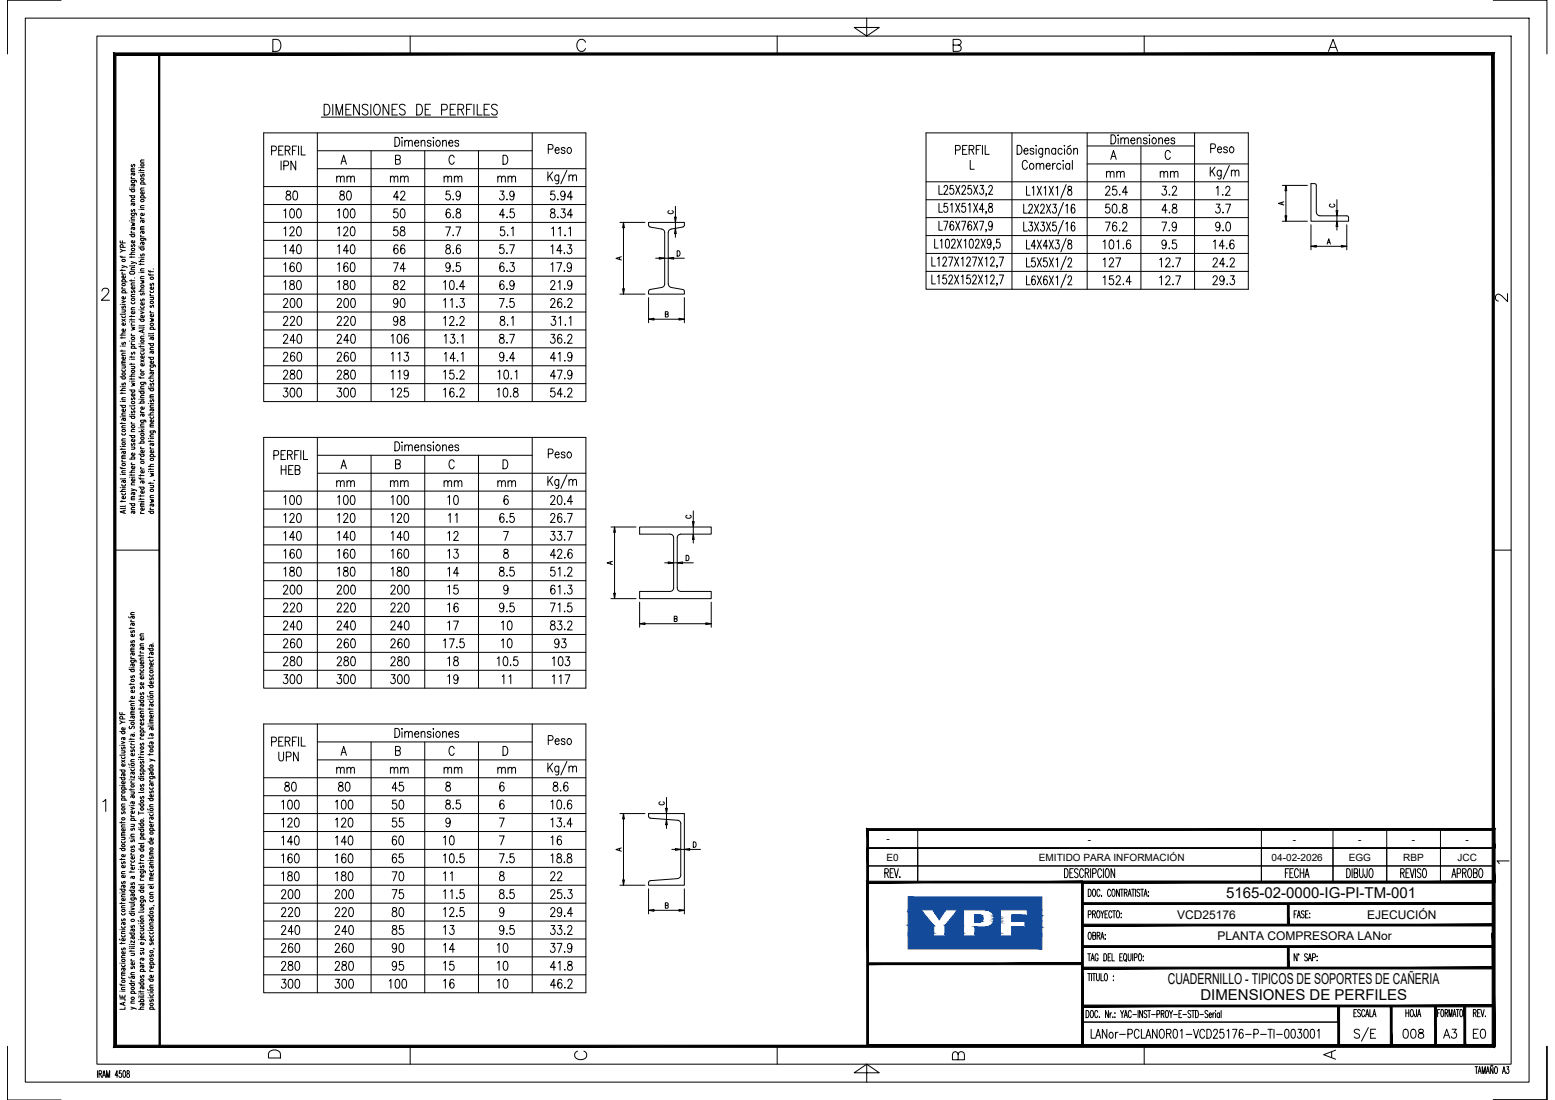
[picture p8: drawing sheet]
<svg xmlns="http://www.w3.org/2000/svg" width="420mm" height="297mm" viewBox="0 0 420 297" stroke-linecap="round" stroke-linejoin="round" font-family="sans-serif">
<defs><g id="words">
<g font-size="4.1">
<text x="331.3" y="242.6">5165-02-0000-IG-PI-TM-001</text>
<text x="315.5" y="265.8">CUADERNILLO - TIPICOS DE SOPORTES DE CAÑERIA</text>
<text x="324.3" y="270.2">DIMENSIONES DE PERFILES</text>
</g>
<g font-size="3.2">
<text x="318" y="248.1">VCD25176</text>
<text x="369.4" y="248.1">EJECUCIÓN</text>
<text x="329" y="253.9">PLANTA COMPRESORA LANor</text>
</g>
<g font-size="2.7">
<text x="239.5" y="227.5">-</text>
<text x="293.9" y="227.5">-</text>
<text x="349.3" y="227.5">-</text>
<text x="367" y="227.5">-</text>
<text x="381.5" y="227.5">-</text>
<text x="396" y="227.5">-</text>
<text x="239.5" y="232.4">E0</text>
<text x="280.7" y="232.4">EMITIDO PARA INFORMACIÓN</text>
<text x="343.6" y="232.4">04-02-2026</text>
<text x="364.4" y="232.4">EGG</text>
<text x="379.2" y="232.4">RBP</text>
<text x="393.8" y="232.4">JCC</text>
</g>
</g></defs>
<!-- layer: Texto -->
<g fill="none" stroke="#000" stroke-width=".27">
<path d="M76.5 39.4h-1.2v2.5h1.2M80.2 39.4h-1.2v2.5M80.7 39.4v2.5M81.4 39.4v2.5h1.1M106.7 37.1a1.27 1.27 0 0 1 1.2 .7 1.27 1.27 0 0 1-.1 1.4l-.5 .3h-.6zM108.6 37.1v.2zM108.6 38v1.5M109.4 38.4l.4-.5 .5 .1 .1 1.5M109.4 37.9v1.6M110.4 38.4l.4-.5 .5 .1 .1 1.5M112 38.6h1.2l-.2-.6a.52 .52 0 0 0-.9 .2v1a.54 .54 0 0 0 .5 .3 .54 .54 0 0 0 .6-.3M113.8 38.4l.5-.5 .4 .1 .1 1.5"/>
<path d="M113.8 37.9v1.6M116.5 38.2a.54 .54 0 0 0-.5-.3 .54 .54 0 0 0-.6 .3l.3 .4 .7 .2 .1 .4a.54 .54 0 0 1-.5 .3 .54 .54 0 0 1-.6-.3M117.1 37.1v.2zM117.1 38v1.5M118 38a.52 .52 0 0 1 .9 .2v1a.53 .53 0 0 1-.5 .3 .53 .53 0 0 1-.5-.3l-.1-.6zM119.6 38.4l.5-.5 .4 .1 .1 1.5M119.6 37.9v1.6M121.3 38.6h1.1l-.2-.6a.79 .79 0 0 0-1 .5 .79 .79 0 0 0 .5 1l.7-.3M123.9 38.2a.54 .54 0 0 0-.5-.3 .54 .54 0 0 0-.5 .3l.3 .4 .6 .2 .1 .4a.54 .54 0 0 1-.5 .3 .54 .54 0 0 1-.5-.3M153.5 39.9a.79 .79 0 0 1 1 .6 .79 .79 0 0 1-.6 1 .84 .84 0 0 1-.7-.6 .84 .84 0 0 1 .3-1zM261.3 39.3h-1.2v2.4h1.2M265 39.3h-1.2v2.4"/>
<path d="M265.5 39.3v2.4M266.2 39.3v2.4h1.1M274.8 39.3a1.28 1.28 0 0 1 1.3 .8 1.28 1.28 0 0 1-.4 1.4l-.9 .2zM280 39.3v.2zM287.6 39.3v.2zM289.3 39.3l-.8 .4M300.2 36.4a1.3 1.3 0 0 1 1.3 .8 1.3 1.3 0 0 1-.4 1.5l-.9 .1zM302.1 36.4v.2zM302.1 37.3v1.5M302.9 37.7l.4-.5 .5 .1 .1 1.5M302.9 37.2v1.6M303.9 37.7l.4-.5 .5 .1 .1 1.5"/>
<path d="M305.5 37.9h1.1v-.4a.7 .7 0 0 0-1 0 .7 .7 0 0 0 0 1l.4 .3 .6-.3M307.3 37.7l.4-.5 .5 .1 .1 1.5M307.3 37.2v1.6M310 37.6a.53 .53 0 0 0-.5-.4 .53 .53 0 0 0-.6 .4l.1 .2 .9 .3 .1 .4a.53 .53 0 0 1-.5 .4 .53 .53 0 0 1-.6-.4M310.6 36.4v.2zM310.6 37.3v1.5M311.5 37.3a.78 .78 0 0 1 1 .6 .78 .78 0 0 1-.5 .9 .83 .83 0 0 1-.8-.5 .83 .83 0 0 1 .3-1zM313.1 37.7l.4-.5 .5 .1 .1 1.5M313.1 37.2v1.6M314.7 37.9h1.1v-.4a.7 .7 0 0 0-1 0 .7 .7 0 0 0 0 1l.4 .3h.3l.3-.3M317.4 37.6a.53 .53 0 0 0-.5-.4 .53 .53 0 0 0-.5 .4l.3 .3 .6 .2 .1 .4a.53 .53 0 0 1-.5 .4 .53 .53 0 0 1-.5-.4M331.6 40a.54 .54 0 0 0-.5-.4 .54 .54 0 0 0-.5 .4l.1 .2 .8 .4 .1 .3a.54 .54 0 0 1-.5 .4 .54 .54 0 0 1-.5-.4"/>
<path d="M332.5 39.8a.72 .72 0 0 1 .9 .6 .72 .72 0 0 1-.9 .7l-.3-.5zM73.4 40.7h.8a.66 .66 0 0 0 .5-.6 .66 .66 0 0 0-.5-.7h-.8v2.5M75.3 40.6h.8M75.9 43.5v2.4M76.7 44.8h.8a.66 .66 0 0 0 .5-.7 .66 .66 0 0 0-.5-.6h-.8v2.4M76.7 56.9l.5-.5v2.5M77.1 40.6l1.1-.1 .2-.4-.1-.4-.4-.3h-.8v2.5M77.5 51.7v.7a.95 .95 0 0 1 .9 .4 .95 .95 0 0 1 0 1.1 .77 .77 0 0 1-1.2-.6 .77 .77 0 0 1 1-.8 .51 .51 0 0 0 .2-.8zM77.7 40.6l.7 1.3M78.5 56.5l.5-.1a1.6 1.6 0 0 1 0 2.5h-.2a1.8 1.8 0 0 1-.3-2.4zM79 40.6h.7M79.4 51.7l.5-.1a1.58 1.58 0 0 1 0 2.4h-.2a1.8 1.8 0 0 1-.3-2.3z"/>
<path d="M79.9 43.5v2.4l-1.3-2.4v2.4M80.4 56.5l.5-.1a1.6 1.6 0 0 1 0 2.5h-.2a1.8 1.8 0 0 1-.3-2.4zM91 48l.4-.4 .5 .1 .1 1.5M91 47.6v1.6M91.2 56.9l.5-.5v2.5M92 51.7v.7a.97 .97 0 0 1 .9 .4 .97 .97 0 0 1 0 1.1 .77 .77 0 0 1-1.2-.6 .77 .77 0 0 1 1-.8l.2-.1a.51 .51 0 0 0-.3-.8zM92 48l.5-.4 .4 .1 .1 1.5M92.1 44.4l.8-2.5 .7 2.5M92.4 43.5h.9M93.1 56.5l.4-.1a1.6 1.6 0 0 1 0 2.5h-.2a1.8 1.8 0 0 1-.2-2.4zM93.7 48l.5-.4 .5 .1 .1 1.5M93.7 47.6v1.6"/>
<path d="M93.9 51.7l.5-.1a1.54 1.54 0 0 1 0 2.4h-.2a1.8 1.8 0 0 1-.3-2.3zM94.8 48l.4-.4 .5 .1 .1 1.5M94.9 56.5l.5-.1a1.6 1.6 0 0 1 0 2.5h-.2a1.8 1.8 0 0 1-.3-2.4zM105.5 48l.4-.4 .5 .1 .1 1.5M105.5 47.6v1.6M106.5 48l.5-.4 .4 .1 .1 1.5M106.9 43.1l1.1-.1 .2-.4-.2-.6-1.1-.1v2.5h.8a.67 .67 0 0 0 .5-.7 .67 .67 0 0 0-.5-.6M107.4 56.4h-.9l-.1 1.1a.75 .75 0 0 1 1 0 .75 .75 0 0 1 0 1 .75 .75 0 0 1-1 .1l-.1-.2M107.7 53.2h-1.4l1-1.6v2.4M108.2 48l.5-.4 .5 .1 .1 1.5M108.2 47.6v1.6M108.3 52.2l.3-.6 .6 .1 .2 .4-.3 .8-.9 1.1h1.3"/>
<path d="M108.4 56.5l.5-.1a1.6 1.6 0 0 1 0 2.5h-.2a1.8 1.8 0 0 1-.3-2.4zM109.3 48l.4-.4 .5 .1 .1 1.5M120 48l.5-.4 .4 .1 .1 1.5M120 47.6v1.6M121 48l.5-.4 .4 .1 .1 1.5M121.5 51.6h-.9l-.1 1a.74 .74 0 0 1 1 .1 .74 .74 0 0 1 0 1 .74 .74 0 0 1-1 .1l-.1-.3M121.6 56.8l-.1-.3-.4-.1a1.45 1.45 0 0 0 .1 2.5 .69 .69 0 0 0 .6-1 .69 .69 0 0 0-1.2-.2l-.1 .3M122.4 58.7h.2zM122.4 53.8v.2zM122.7 42.5a.72 .72 0 0 0-.9-.6 .72 .72 0 0 0-.5 .9v.6a.72 .72 0 0 0 .5 .9 .72 .72 0 0 0 .9-.5M122.8 48l.4-.4 .5 .1 .1 1.5M122.8 47.6v1.6"/>
<path d="M123.4 56.5v.7a.97 .97 0 0 1 .9 .5 .97 .97 0 0 1 0 1 .68 .68 0 0 1-1.1-.3 1.09 1.09 0 0 1 1.1-1.2 .51 .51 0 0 0-.3-.8zM123.8 48l.4-.4 .5 .1 .1 1.5M124.4 52.4a.61 .61 0 0 1-.3 .6 .61 .61 0 0 1-.6 0 .68 .68 0 0 1-.2-1.1 .68 .68 0 0 1 1 0l.1 .5a1.15 1.15 0 0 1-.7 1.6l-.4-.3M134.5 48l.5-.4 .4 .1 .1 1.5M134.5 47.6v1.6M135.1 51.6h1l-.5 .9a.72 .72 0 0 1 .6 1.1 .72 .72 0 0 1-1.3-.1M135.5 48l.5-.4 .4 .1 .1 1.5M135.9 41.9a1.3 1.3 0 0 1 1.3 .8 1.3 1.3 0 0 1-.4 1.5l-.9 .2zM136.4 58h-1.4l.9-1.6v2.4M137 53.8v.2zM137 58.6v.2zM137.3 48l.4-.4 .5 .1 .1 1.5"/>
<path d="M137.3 47.6v1.6M138.3 48l.4-.4 .5 .1 .1 1.5M138.9 56.4h-1l-.1 1.1a.73 .73 0 0 1 1 0 .73 .73 0 0 1 0 1 .73 .73 0 0 1-1 .1l-.1-.2M138.9 52.4a.63 .63 0 0 1-.6 .7 .68 .68 0 0 1-.6-1 .68 .68 0 0 1 1.1-.2l.1 .5a1.16 1.16 0 0 1-.7 1.6l-.4-.3M148 46.4v2.4M148.1 40.3l1.1-.1 .2-.4-.2-.7-1.1-.1v2.5M148.5 47.5l.8 1.3M148.9 56.5v.7a.97 .97 0 0 1 .9 .5 .97 .97 0 0 1 0 1 .76 .76 0 0 1-1.1-.5 .76 .76 0 0 1 .9-.9l.2-.1a.51 .51 0 0 0-.3-.8zM149.3 46.4l-1.3 1.6M149.8 51.6h-.9l-.1 1a.74 .74 0 0 1 1 .1 .74 .74 0 0 1 0 1 .74 .74 0 0 1-1 .1l-.1-.3M150 40.5h1.1l-.1-.4a.7 .7 0 0 0-1 0 .7 .7 0 0 0 .1 1l.4 .4h.2l.4-.4M150.7 53.8v.2z"/>
<path d="M150.7 58.6v.2zM151 47.2l-.1 2.2-.3 .2-.4-.1M151 47.6l-.2-.2a.78 .78 0 0 0-1 .5 .78 .78 0 0 0 .5 .9l.7-.3M151.7 56.4h1l-.6 .9a.71 .71 0 0 1 .6 1.1 .71 .71 0 0 1-1.2 0M152.7 40.2a.53 .53 0 0 0-.6-.4 .53 .53 0 0 0-.5 .4l.3 .3 .7 .3 .1 .3a.53 .53 0 0 1-.6 .4 .53 .53 0 0 1-.5-.4M152.7 52.4a.63 .63 0 0 1-.7 .7 .68 .68 0 0 1-.5-1 .68 .68 0 0 1 1.1-.2l.1 .5a1.18 1.18 0 0 1-.8 1.6l-.3-.3M153.2 46l-1.7 3.6M153.7 47.7l.5-.5 .5 .2v1.4M153.7 47.2v1.6M154.7 53.2h-1.4l.9-1.6v2.4M154.7 58h-1.4l.9-1.6v2.4M154.7 47.7l.5-.5 .5 .2 .1 1.4"/>
<path d="M253.7 50.1v2.4h1M253.7 54.9v2.4h1M253.7 59.7v2.5h1M255 59.7h1.1l-.8 2.5M255.1 50.6l.1-.3a.53 .53 0 0 1 .7-.1 .53 .53 0 0 1 .1 .8l-1 1.5h1.1M255.9 54.9h-.8v1.1v-.2a.74 .74 0 0 1 1 .7 .74 .74 0 0 1-1 .7l-.1-.3M256.8 55.4l.4-.5v2.4M257.6 50.1h-.8l-.1 1a.75 .75 0 0 1 1.1 .5 .75 .75 0 0 1-.8 .9l-.4-.5M258.2 40.5l1.1-.1 .2-.3-.1-.6-.4-.2h-.8v2.4M258.2 54.9l1.1 2.4M258.2 59.7l1.1 2.5M258.2 50.1l1.2 2.4"/>
<path d="M259.3 54.9l-1.1 2.4M259.3 59.7l-1.1 2.5M259.4 50.1l-1.2 2.4M259.8 59.7h1.1l-.8 2.5M259.9 50.6l.1-.3a.53 .53 0 0 1 .8-.1 .53 .53 0 0 1 0 .8l-1 1.5h1.2M260.1 40.4h.7M260.8 54.9h-.8l-.1 1.1 .1-.2a.73 .73 0 0 1 1 .7 .73 .73 0 0 1-1 .7l-.2-.3M261.7 55.4l.4-.5v2.4M261.9 40.4l1.1-.1 .1-.4v-.4l-.4-.2h-.8v2.4M262.1 43.3v2.4h1.1M262.4 50.1h-.8l-.1 1 .1-.1a.73 .73 0 0 1 1 .7 .73 .73 0 0 1-1 .7l-.1-.4M262.5 40.4l.6 1.3"/>
<path d="M263.1 50.1l1.1 2.4M263.1 54.9l1.1 2.4M263.1 59.7l1.1 2.5M263.8 40.4h.7M264.2 50.1l-1.1 2.4M264.2 54.9l-1.1 2.4M264.2 59.7l-1.1 2.5M264.7 59.7h1.1l-.8 2.5M264.8 50.1h.9l-.5 .9a.69 .69 0 0 1 .6 .9 .69 .69 0 0 1-1 .4l-.1-.3M265.9 56.5h-1.2l.8-1.6v2.4M266.5 57.2l-.1 .1v-.2v.7M266.5 52.4h-.1h.1l-.1 .5"/>
<path d="M267.2 50.6l.1-.3a.53 .53 0 0 1 .7-.1 .53 .53 0 0 1 .1 .8l-1 1.5h1.1M267.3 55v.7a.89 .89 0 0 1 .8 .6 .89 .89 0 0 1-.3 1 .76 .76 0 0 1-.8-.8 .76 .76 0 0 1 .9-.7l.2-.3v-.5zM276.6 55.1v2.5h1M276.6 60v2.4h1M276.7 40.7h1.1l-.2-.5a.79 .79 0 0 0-1 .5 .79 .79 0 0 0 .5 1h.3l.4-.4M277.4 50.3v2.4h.9M277.6 43.9a.71 .71 0 0 0-.9-.6 .71 .71 0 0 0-.5 .9v.6a.71 .71 0 0 0 .5 .9 .71 .71 0 0 0 .9-.5M278 55.7l.1-.3a.53 .53 0 0 1 .7-.1 .53 .53 0 0 1 .1 .8l-1 1.5h1.1M278.1 60h.9l-.5 .9a.72 .72 0 0 1 .5 .9 .72 .72 0 0 1-.9 .5l-.2-.4M278.4 44.2a.5 .5 0 0 1 .9 .3l.1 .5a.62 .62 0 0 1-1 .6l-.2-.6zM278.9 50.8l.4-.5v2.4M279.3 40.4a.54 .54 0 0 0-.5-.4 .54 .54 0 0 0-.5 .4l.1 .2 .9 .4v.3a.54 .54 0 0 1-.5 .4 .54 .54 0 0 1-.5-.4"/>
<path d="M279.5 55.1l1.1 2.5M279.5 60l1.1 2.4M280 40.2v1.5M280 44.6l.5-.5 .4 .1 .1 1.5M280 44.1v1.6M280.3 50.3l1.1 2.4M280.6 55.1l-1.1 2.5M280.6 60l-1.1 2.4M281 44.6l.5-.5 .4 .1 .1 1.5M281.2 55.7l.3-.6h.4l.3 .5a2.9 2.9 0 0 1-1.1 2h1.2M281.3 60h.9l-.5 .9a.72 .72 0 0 1 .5 .9 .72 .72 0 0 1-.9 .5l-.2-.4M281.4 50.3l-1.1 2.4"/>
<path d="M281.7 40.1l-.1 2.1-.2 .3-.5-.2M281.7 40.4l-.2-.2a.72 .72 0 0 0-.9 .6 .72 .72 0 0 0 .9 .7l.2-.2M282.1 50.8l.4-.5v2.4M282.5 40.5l.4-.4 .5 .1 .1 1.5M282.5 40.1v1.6M282.7 44.8h1.1l-.2-.6a.5 .5 0 0 0-.8 .3l-.1 .5a.64 .64 0 0 0 .7 .7l.4-.3M282.7 55.1l1.2 2.5M282.7 60l1.2 2.4M283.5 50.3l1.1 2.4M283.9 55.1l-1.2 2.5M283.9 60l-1.2 2.4M284.4 44.1v1.6"/>
<path d="M284.5 55.1h.9l-.5 1a.73 .73 0 0 1 .6 .9 .73 .73 0 0 1-1 .5l-.1-.4M284.6 50.3l-1.1 2.4M285.2 44.1a.67 .67 0 0 0-.8 .7M285.2 40.4a.54 .54 0 0 0-.5-.4 .54 .54 0 0 0-.5 .4l-.1 .6a.67 .67 0 0 0 .8 .7l.3-.4M285.2 40.1v1.6M285.3 60h-.8v.9a.73 .73 0 0 1 1 .7 .73 .73 0 0 1-1 .7l-.1-.4M285.3 50.8l.4-.5v2.4M286.6 44.5a.53 .53 0 0 0-.5-.4 .53 .53 0 0 0-.5 .4l-.1 .5a.64 .64 0 0 0 .8 .7l.3-.3M287 40.4a.54 .54 0 0 0-.5-.4 .54 .54 0 0 0-.5 .4l-.1 .6a.67 .67 0 0 0 .7 .7l.4-.4M287.3 43.3v.2zM287.3 44.2v1.5M287.3 54.7l-1.4 3.7"/>
<path d="M287.3 59.5l-1.4 3.7M287.6 40.2v1.5M288 55.6l.4-.5v2.5M288.1 49.8l-1.5 3.7M288.5 40.2a.52 .52 0 0 1 .9 .2l.1 .6a.67 .67 0 0 1-.8 .7l-.4-.7zM288.6 50.4v.7a.88 .88 0 0 1 .9 .6 .88 .88 0 0 1-.3 1 .75 .75 0 0 1-.8-.8 .75 .75 0 0 1 .9-.7l.2-.1a.52 .52 0 0 0-.3-.8zM289 44.5a.54 .54 0 0 0-.5-.4 .54 .54 0 0 0-.5 .4l-.1 .5a.64 .64 0 0 0 .7 .7l.4-.3M289 44.1v1.6M289.8 43.3v2.4M290.1 40.5l.5-.4 .4 .1 .1 1.5M290.1 40.1v1.6M290.4 55.5l-.1-.2-.4-.2a1.72 1.72 0 0 0 0 2.5 .79 .79 0 0 0 .6-.8 .79 .79 0 0 0-.6-.7l-.2 .1-.3 .6"/>
<path d="M298.7 60h1.3l-1 2.4M298.8 50.9l.3-.6h.4l.4 .4-.3 .8-.9 1.2h1.3M299 46.7l.4-.4 .5 .1 .1 1.5M299 46.3v1.6M299.8 55.1h-.9l-.2 1.1a.74 .74 0 0 1 1.1 0 .74 .74 0 0 1 0 1 .74 .74 0 0 1-1.1 .1v-.2M300 46.7l.5-.4 .4 .1 .1 1.5M300.1 43l.8-2.4 .7 2.4M300.4 42.2h.9M300.8 55.2l.4-.1a1.58 1.58 0 0 1 0 2.4h-.1a1.8 1.8 0 0 1-.3-2.3zM301.6 50.3h-.9l-.1 1a.75 .75 0 0 1 1 .1 .75 .75 0 0 1 0 1 .75 .75 0 0 1-1 .1l-.1-.3M301.8 46.7l.4-.4 .5 .1v1.5M301.8 46.3v1.6"/>
<path d="M302.5 52.6h.1zM302.5 57.3v.2zM302.7 46.7l.5-.4 .5 .1 .1 1.5M303.4 55.2v.7a.97 .97 0 0 1 1 .5 .97 .97 0 0 1 0 1 .76 .76 0 0 1-1.2-.5 .76 .76 0 0 1 1-.8l.2-.2a.51 .51 0 0 0-.3-.8zM304.7 51.9h-1.4l.9-1.6v2.4M313.5 46.7l.4-.4 .5 .1 .1 1.5M313.5 46.3v1.6M313.9 60h1.3l-.9 2.4M314.1 50.3h1l-.5 .9a.71 .71 0 0 1 .6 1.1 .71 .71 0 0 1-1.3-.1M314.5 46.7l.5-.4 .4 .1 .1 1.5M315.3 56.7h-1.3l.9-1.6v2.4M316 52.5v.2z"/>
<path d="M316 57.3v.2zM316.2 41.2a.71 .71 0 0 0-.9-.6 .71 .71 0 0 0-.5 1v.5a.71 .71 0 0 0 .5 .9 .71 .71 0 0 0 .9-.5M316.3 46.7l.4-.4 .5 .1 .1 1.5M316.3 46.3v1.6M316.8 50.9l.4-.6h.3l.4 .4-.3 .8-.9 1.2h1.3M316.9 55.2v.7a.97 .97 0 0 1 1 .5 .97 .97 0 0 1-.1 1 .77 .77 0 0 1-1.1-.5 .77 .77 0 0 1 .9-.8l.2-.2a.51 .51 0 0 0-.2-.8zM317.3 46.7l.4-.4 .5 .1 .1 1.5M327 45.1v2.4M327.1 40.1l1.1-.1 .2-.3-.2-.7-1.1-.2v2.5M327.5 46.2l.8 1.3M328.3 45.1l-1.3 1.6M328.6 55.1h1l-.5 1a.71 .71 0 0 1 .6 1 .71 .71 0 0 1-1.3 0"/>
<path d="M328.6 50.8l.5-.5v2.4M329 40.3h1.1l-.2-.5a.79 .79 0 0 0-1 .5 .79 .79 0 0 0 .5 1l.7-.4M330 45.9l-.1 2.2-.3 .3-.5-.2M330 46.3a.54 .54 0 0 0-.5-.4 .54 .54 0 0 0-.5 .4v.9a.54 .54 0 0 0 .5 .4 .54 .54 0 0 0 .5-.4M330.4 52.5v.2zM330.5 57.3v.2zM331.2 55.1h1.3l-.9 2.4M331.2 50.9l.4-.6h.4l.3 .5-.3 .8-.9 1.1h1.3M332.2 44.7l-1.7 3.7M332.7 46.4l.5-.5 .5 .1v1.5M332.7 45.9v1.6M333.7 46.4l.5-.5 .5 .1 .1 1.5"/>
<path d="M76.7 61.7l.5-.4v2.4M76.7 66.6l.5-.5v2.4M76.7 71.4l.5-.5v2.4M76.7 76.2l.5-.4v2.4M78.4 61.8l.3-.5 .6 .1 .2 .3-.3 .8-.9 1.2h1.3M78.5 75.9a.51 .51 0 0 0 .2 .8 .76 .76 0 0 1 .9 .9 .76 .76 0 0 1-1.2 .4l-.1-.3a1.05 1.05 0 0 1 1.1-1.1 .51 .51 0 0 0-.3-.8zM79.5 71.3a.52 .52 0 0 0-.8-.3 1.52 1.52 0 0 0 .3 2.3 .71 .71 0 0 0 .6-.8 .71 .71 0 0 0-.9-.5l-.3 .5M79.7 67.7h-1.4l.9-1.6v2.4M80.4 61.4l.5-.1a1.58 1.58 0 0 1 0 2.4h-.2a1.8 1.8 0 0 1-.3-2.3zM80.4 66.2l.5-.1a1.6 1.6 0 0 1 0 2.4h-.2a1.8 1.8 0 0 1-.3-2.3zM80.4 71l.5-.1a1.58 1.58 0 0 1 0 2.4h-.2a1.8 1.8 0 0 1-.3-2.3zM80.4 75.9l.5-.1a1.6 1.6 0 0 1 0 2.4h-.2a1.8 1.8 0 0 1-.3-2.3z"/>
<path d="M91.2 61.7l.5-.4v2.4M91.2 66.6l.5-.5v2.4M91.2 71.4l.5-.5v2.4M91.2 76.2l.5-.4v2.4M92.9 61.8l.3-.5 .6 .1 .2 .3-.3 .8-.9 1.2h1.3M93 75.9v.7a.88 .88 0 0 1 1 .5 .88 .88 0 0 1-.4 1.1 .77 .77 0 0 1-.9-.8 .77 .77 0 0 1 1-.7l.2-.1a.53 .53 0 0 0-.3-.8zM94 71.3a.52 .52 0 0 0-.8-.3l-.2 .4a1.6 1.6 0 0 0 .4 1.9 .71 .71 0 0 0 .7-.8 .71 .71 0 0 0-.9-.5l-.3 .5M94.2 67.7h-1.4l.9-1.6v2.4M94.9 61.4l.5-.1a1.58 1.58 0 0 1 0 2.4h-.2a1.8 1.8 0 0 1-.3-2.3zM94.9 66.2l.5-.1a1.6 1.6 0 0 1 0 2.4h-.2a1.8 1.8 0 0 1-.3-2.3zM94.9 71l.5-.1a1.58 1.58 0 0 1 0 2.4h-.2a1.8 1.8 0 0 1-.3-2.3zM94.9 75.9l.5-.1a1.6 1.6 0 0 1 0 2.4h-.2a1.8 1.8 0 0 1-.3-2.3z"/>
<path d="M106.3 71h1.3l-.9 2.4M106.5 75.9v.7a.88 .88 0 0 1 1 .5 .88 .88 0 0 1-.4 1.1 .77 .77 0 0 1-.9-.8 .77 .77 0 0 1 1-.7l.2-.1a.53 .53 0 0 0-.3-.8zM107.4 61.3h-.9l-.1 1a.74 .74 0 0 1 1 .1 .74 .74 0 0 1 0 1 .74 .74 0 0 1-1 0l-.1-.2M107.5 66.4l-.1-.2-.4-.1a1.45 1.45 0 0 0 0 2.4 .69 .69 0 0 0 .6-1 .69 .69 0 0 0-1.1-.1l-.1 .3M108.2 76.4l.4-.6h.4l.3 .4-.2 .8-.9 1.2h1.2M108.3 61.4v.7a.97 .97 0 0 1 1 .4 .97 .97 0 0 1-.1 1.1 .77 .77 0 0 1-1.1-.6 .77 .77 0 0 1 1-.8l.1-.1a.51 .51 0 0 0-.2-.8zM109.3 66.4l-.1-.2-.4-.1a1.45 1.45 0 0 0 .1 2.4 .69 .69 0 0 0 .6-1 .69 .69 0 0 0-1.2-.1l-.1 .3M109.5 72.6h-1.4l1-1.6v2.4M119.9 76.2l.4-.4v2.4M120.4 61.3h1.3l-.9 2.4M120.6 66.2v.7a.97 .97 0 0 1 1 .5 .97 .97 0 0 1-.1 1 .76 .76 0 0 1-1.1-.5 .76 .76 0 0 1 .9-.9l.2-.1a.51 .51 0 0 0-.2-.8zM121.6 71.7l-.3 .6a.68 .68 0 0 1-.9-.6 .68 .68 0 0 1 .9-.7 1.8 1.8 0 0 1-.2 2.3l-.5-.1-.1-.2"/>
<path d="M121.7 75.9l.5-.1a1.6 1.6 0 0 1 0 2.4h-.2a1.8 1.8 0 0 1-.3-2.3zM122.4 68.4h.2zM122.4 63.5v.2zM122.4 73.1v.2zM123.2 61.3h1.3l-1 2.4M123.5 78v.2zM124.3 70.9h-.9l-.1 1.1a.74 .74 0 0 1 1 0 .74 .74 0 0 1 0 1.1 .74 .74 0 0 1-1 0l-.1-.2M124.4 66.4l-.1-.2-.5-.1a1.45 1.45 0 0 0 .1 2.4 .69 .69 0 0 0 .6-1 .69 .69 0 0 0-1.1-.1l-.1 .3M125.6 77.4h-1.4l.9-1.6v2.4M136.1 66.1h-1l-.1 1a.73 .73 0 0 1 1 .1 .73 .73 0 0 1 0 1 .73 .73 0 0 1-1 .1l-.1-.2M136.1 71.3a.52 .52 0 0 0-.8-.3l-.2 .4a1.6 1.6 0 0 0 .5 1.9 .71 .71 0 0 0 .6-.8 .71 .71 0 0 0-.9-.5l-.3 .5M136.1 76.1v-.2l-.5-.1a1.45 1.45 0 0 0 .1 2.4 .69 .69 0 0 0 .6-1 .69 .69 0 0 0-1.2-.2l-.1 .4"/>
<path d="M136.2 61.3h-.9l-.1 1a.73 .73 0 0 1 1 .1 .73 .73 0 0 1 0 1 .73 .73 0 0 1-1 0l-.1-.2M137 68.3v.2zM137 73.1v.2zM137 78v.2zM137.2 63.4v.3zM137.7 66.1h1.3l-.9 2.4M137.9 70.9h1l-.5 .9a.72 .72 0 0 1 .6 1.1 .72 .72 0 0 1-1.3 0M138.2 61.7l.4-.4v2.4M138.9 76.6a.63 .63 0 0 1-.6 .7 .71 .71 0 0 1-.6-.9 .71 .71 0 0 1 .9-.5 1.8 1.8 0 0 1-.2 2.3l-.5-.1-.1-.3M148.8 76.4l.4-.6h.3l.4 .4-.3 .8-.9 1.2h1.3M148.9 66.6l.5-.5v2.4M148.9 71.4l.5-.5v2.4"/>
<path d="M149.1 61.8l.4-.5v2.4M150.5 70.9h1.2l-.9 2.4M150.8 76.2l.5-.4v2.4M150.9 61.8l.5-.5v2.4M151.8 67.7h-1.3l.9-1.6v2.4M152.5 68.3v.2zM152.5 73.1v.2zM152.6 78v.2zM152.7 63.5v.2zM153.4 66.1h1l-.5 .9a.71 .71 0 0 1 .6 1.1 .71 .71 0 0 1-1.3 0M153.7 61.8l.4-.5v2.4M154.4 71.7l-.3 .6a.68 .68 0 0 1-.9-.6 .68 .68 0 0 1 .9-.7 1.8 1.8 0 0 1-.2 2.3l-.5-.1-.1-.2"/>
<path d="M154.5 76.6a.63 .63 0 0 1-.6 .7 .71 .71 0 0 1-.6-.9 .71 .71 0 0 1 .9-.5 1.8 1.8 0 0 1-.2 2.3l-.5-.1-.1-.3M251.8 69.4v2.4h1M251.8 74.3v2.4h1M252.5 64.6v2.4h1M253.3 69.9l.4-.5v2.4M253.3 74.7l.4-.4v2.4M254.1 65.1l.4-.5v2.4M254.8 70v-.4a.53 .53 0 0 1 .8 0 .53 .53 0 0 1 .1 .7l-1 1.5h1.1M255.7 74.3h-.9v1v-.1a.58 .58 0 0 1 .9 .2v.9a.54 .54 0 0 1-.5 .4 .54 .54 0 0 1-.5-.5M255.7 64.7l.4-.1a1.72 1.72 0 0 1 0 2.4h-.2a2 2 0 0 1-.2-2.3zM256.3 69.4h1.1l-.8 2.4M256.4 74.8l.1-.3a.53 .53 0 0 1 .7-.1 .53 .53 0 0 1 .1 .8l-1 1.5h1.1"/>
<path d="M257.1 65.2l.1-.4a.54 .54 0 0 1 .8-.1 .54 .54 0 0 1 0 .8l-1 1.5h1.2M257.6 60.1v-.2l-.4-.2a1.59 1.59 0 0 0 0 2.5 .8 .8 0 0 0 .5-.8 .8 .8 0 0 0-.5-.7l-.4 .3-.1 .3M257.9 69.4l1.1 2.4M257.9 74.3l1.1 2.4M258.7 64.6l1.1 2.4M259 69.4l-1.1 2.4M259 74.3l-1.1 2.4M259.8 69.9l.4-.5v2.4M259.8 74.7l.4-.4v2.4M259.8 64.6l-1.1 2.4M260.5 65.1l.4-.5v2.4M261.2 70l.1-.4a.53 .53 0 0 1 .8 0 .53 .53 0 0 1 0 .7l-1 1.5h1.2"/>
<path d="M262.1 74.3h-.8l-.1 1 .1-.1a.58 .58 0 0 1 .9 .2v.9a.55 .55 0 0 1-.6 .4 .55 .55 0 0 1-.5-.5M262.1 64.7l.4-.1a1.72 1.72 0 0 1 0 2.4h-.1a1.95 1.95 0 0 1-.3-2.3zM262.5 60.1l-.1-.2-.4-.2a1.56 1.56 0 0 0 .1 2.5 .72 .72 0 0 0 .5-.9 .72 .72 0 0 0-.8-.5l-.3 .5M262.7 69.4h1.2l-.8 2.4M262.8 74.8l.3-.5h.4l.3 .4-.3 .8-.8 1.2h1.2M263.6 65.2l.1-.4a.53 .53 0 0 1 .7-.1 .53 .53 0 0 1 .1 .8l-1 1.5h1.1M264.4 69.4l1.1 2.4M264.4 74.3l1.1 2.4M265.1 64.6l1.1 2.4M265.5 69.4l-1.1 2.4M265.5 74.3l-1.1 2.4M266.2 69.9l.4-.5v2.4"/>
<path d="M266.2 74.7l.4-.4v2.4M266.2 64.6l-1.1 2.4M266.5 62h-.1h.1l-.1 .6M267.7 70l.1-.4a.53 .53 0 0 1 .7 0 .53 .53 0 0 1 .1 .7l-1 1.5h1.1M267.7 74.8l.1-.3a.53 .53 0 0 1 .7-.1 .53 .53 0 0 1 .1 .8l-1 1.5h1.1M267.8 65.4l-.3 .6a.71 .71 0 0 1-.8-.6 .71 .71 0 0 1 .5-.8l.5 .3 .1 .5a1.17 1.17 0 0 1-.7 1.6l-.3-.3M268.1 60.5l-.2 .6a.65 .65 0 0 1-.8-.6 .65 .65 0 0 1 .8-.6l.2 .6a1.18 1.18 0 0 1-.6 1.7l-.3-.4M268.6 66.9h-.2h.2l-.2 .6M269.5 71.7h-.2h.2l-.2 .6M269.5 76.6h-.2h.2l-.2 .5M270 69.4h1.1l-.8 2.4M270 74.3h1.1l-.8 2.4"/>
<path d="M270.1 64.6h-.8l-.1 1 .1-.1a.58 .58 0 0 1 .9 .2v1a.55 .55 0 0 1-.6 .3 .55 .55 0 0 1-.5-.5M277.4 64.8v2.4h.9M277.4 69.6v2.5h.9M277.4 74.5v2.4h.9M279.6 69.6h-.8l-.1 1.1 .1-.1a.79 .79 0 0 1 1.1 .5 .79 .79 0 0 1-.6 1l-.5-.1-.1-.4M279.7 74.8l-.1-.2-.4-.1a1.72 1.72 0 0 0 0 2.4 .79 .79 0 0 0 .6-.7 .79 .79 0 0 0-.6-.8l-.2 .1-.3 .6M279.9 66.4h-1.3l.9-1.6v2.4M280.3 64.8l1.1 2.4M280.3 69.6l1.1 2.5M280.3 74.5l1.1 2.4M281.4 64.8l-1.1 2.4M281.4 69.6l-1.1 2.5"/>
<path d="M281.4 74.5l-1.1 2.4M282.9 69.6h-.9v1.1a.76 .76 0 0 1 1.1 .5 .76 .76 0 0 1-.8 .9l-.4-.5M282.9 74.8v-.2l-.5-.1a1.53 1.53 0 0 0 .1 2.4 .8 .8 0 0 0 .5-.8 .8 .8 0 0 0-.6-.7l-.4 .7M283.1 66.4h-1.2l.8-1.6v2.4M283.5 64.8l1.1 2.4M283.5 69.6l1.1 2.5M283.5 74.5l1.1 2.4M284.6 64.8l-1.1 2.4M284.6 69.6l-1.1 2.5M284.6 74.5l-1.1 2.4M285.3 64.8h.9l-.5 .9a.73 .73 0 0 1 .5 .9 .73 .73 0 0 1-.9 .5l-.2-.3M285.3 70.1l.4-.5v2.5"/>
<path d="M285.3 75l.4-.5v2.4M288 60.4l.4-.4v2.4M288.1 64.4l-1.5 3.6M288.1 69.2l-1.5 3.7M288.1 74l-1.5 3.7M288.6 70.2v-.3a.53 .53 0 0 1 .8-.1 .53 .53 0 0 1 .1 .8l-1 1.5h1.1M288.6 75.1v-.4a.53 .53 0 0 1 .8-.1 .53 .53 0 0 1 .1 .8l-1 1.5h1.1M288.6 64.9v.7a.88 .88 0 0 1 .9 .6 .88 .88 0 0 1-.3 1 .76 .76 0 0 1-.8-.8 .76 .76 0 0 1 .9-.7l.2-.1a.51 .51 0 0 0-.3-.8zM290.4 60.3l-.1-.2-.4-.1a1.58 1.58 0 0 0 .1 2.4 .8 .8 0 0 0 .5-.8 .8 .8 0 0 0-.6-.7l-.2 .1-.3 .6M298.1 65.3l.5-.5v2.4M298.1 70.1l.5-.5v2.5M298.1 74.9l.5-.4v2.4"/>
<path d="M299.8 70.2l.3-.6h.4l.4 .5-.3 .8-.9 1.2h1.2M299.9 64.9l.5-.1a1.58 1.58 0 0 1 0 2.4h-.2a1.78 1.78 0 0 1-.3-2.3zM300.8 74.5h-1v1a.74 .74 0 0 1 1 .1 .74 .74 0 0 1 0 1 .74 .74 0 0 1-1 .1l-.1-.3M301.5 69.6h1.3l-.9 2.5M301.6 75l.2-.4 .5-.1 .3 .2 .1 .5-1.2 1.7h1.3M301.7 60.3a.52 .52 0 0 0-.8-.2 1.52 1.52 0 0 0 .3 2.3 .71 .71 0 0 0 .6-.9 .71 .71 0 0 0-.9-.5l-.3 .6M301.8 65.3l.4-.5v2.4M302.5 62.2v.2zM303.4 60.5l.3-.5 .6 .1 .2 .3-.3 .8-.9 1.2h1.3M303.5 67v.2zM303.5 76.7v.2zM305.5 65.1l-.1-.2-.5-.1a1.58 1.58 0 0 0 0 2.4 .71 .71 0 0 0 .7-.8 .71 .71 0 0 0-1-.6l-.2 .6"/>
<path d="M305.6 76.1h-1.3l.9-1.6v2.4M313.4 70.1l.4-.4v2.4M313.4 75l.4-.5v2.4M315 70.2l.4-.5 .5 .1 .2 .3-.3 .8-.9 1.2h1.3M315 75.1l.1-.4a.58 .58 0 0 1 .8-.1 .58 .58 0 0 1 .1 .8l-1.1 1.5h1.3M315.1 65.6l-.3 .6a.67 .67 0 0 1-.9-.7 .67 .67 0 0 1 .9-.6 1.78 1.78 0 0 1-.2 2.3l-.5-.1-.1-.2M315.9 62.2v.2zM315.9 67v.2zM316.9 71.8v.3zM316.9 76.7v.2zM317.7 69.7h1.3l-.9 2.4M317.7 74.5h1.3l-.9 2.4"/>
<path d="M317.8 64.8h-.9l-.1 1a.73 .73 0 0 1 1 .1 .73 .73 0 0 1 0 1 .73 .73 0 0 1-1 .1l-.1-.2M317.9 60.8a.63 .63 0 0 1-.7 .7 .68 .68 0 0 1-.5-1 .68 .68 0 0 1 1.1-.2l.1 .5a1.18 1.18 0 0 1-.8 1.6l-.3-.4M327.8 75l.4-.5h.3l.4 .4-.3 .8-.9 1.2h1.3M327.8 70.2l.4-.5h.3l.4 .4-.3 .8-.9 1.2h1.3M327.9 65.3l.4-.5v2.4M329.6 60.8a.63 .63 0 0 1-.6 .7 .68 .68 0 0 1-.6-1 .68 .68 0 0 1 1.1-.2l.1 .5a1.16 1.16 0 0 1-.7 1.6l-.4-.4M330.4 62.3h.2zM330.8 75.3a.67 .67 0 0 1-.7 .7 .71 .71 0 0 1-.5-.9 .71 .71 0 0 1 .9-.5 2.03 2.03 0 0 1 0 2.2 .54 .54 0 0 1-.9-.3M330.8 66.4h-1.4l.9-1.6v2.4M330.9 71.3h-1.4l1-1.6v2.4M331.5 60.1l.4-.1a1.58 1.58 0 0 1 0 2.4h-.1a1.77 1.77 0 0 1-.3-2.3zM331.5 67v.2z"/>
<path d="M331.6 71.8v.3zM331.6 76.7v.2zM332.4 70.2l.4-.5 .5 .1 .2 .3-.3 .8-.9 1.2h1.3M332.5 74.5h1l-.5 .9a.71 .71 0 0 1 .5 1.1 .71 .71 0 0 1-1.2-.1M333.4 65.1l-.1-.2-.5-.1a1.8 1.8 0 0 0-.2 2.3 .68 .68 0 0 0 .9-.6 .68 .68 0 0 0-.9-.7l-.3 .6M76.6 81.2l.4-.6 .6 .1 .1 .4-.2 .8-1 1.1h1.3M76.6 86l.4-.6h.4l.3 .5-.2 .8-1 1.2h1.3M76.6 90.9l.4-.6 .6 .1 .1 .3-.2 .9-1 1.1h1.3M76.6 95.7l.4-.6 .6 .1 .1 .4-.2 .8-1 1.1h1.3M78.5 86l.3-.6h.4l.4 .5-.3 .8-.9 1.2h1.3M78.7 80.7l.4-.1a1.58 1.58 0 0 1 0 2.4h-.2a1.8 1.8 0 0 1-.2-2.3zM79.6 95.5a.52 .52 0 0 0-.8-.3l-.2 .4a1.62 1.62 0 0 0 .4 1.9 .71 .71 0 0 0 .7-.8 .71 .71 0 0 0-.9-.5l-.3 .5"/>
<path d="M79.8 91.9h-1.4l.9-1.6v2.4M80.5 80.7l.5-.1a1.58 1.58 0 0 1 0 2.4h-.2a1.8 1.8 0 0 1-.3-2.3zM80.5 85.6l.5-.2a1.6 1.6 0 0 1 0 2.5h-.2a1.8 1.8 0 0 1-.3-2.3zM80.5 90.4l.5-.1a1.58 1.58 0 0 1 0 2.4h-.2a1.8 1.8 0 0 1-.3-2.3zM80.5 95.2l.5-.1a1.58 1.58 0 0 1 0 2.4h-.2a1.8 1.8 0 0 1-.3-2.3zM91.1 81.2l.4-.6 .6 .1 .1 .4-.2 .8-.9 1.1h1.3M91.1 86l.4-.6h.4l.3 .5-.2 .8-.9 1.2h1.3M91.1 90.9l.4-.6 .6 .1 .1 .3-.2 .9-.9 1.1h1.3M91.1 95.7l.4-.6 .6 .1 .1 .4-.2 .8-.9 1.1h1.3M93 86l.4-.6h.3l.4 .5-.3 .8-.9 1.2h1.3M93.2 80.7l.4-.1a1.58 1.58 0 0 1 0 2.4h-.1a1.8 1.8 0 0 1-.3-2.3zM94.1 95.5a.52 .52 0 0 0-.8-.3l-.2 .4a1.58 1.58 0 0 0 .4 1.9 .71 .71 0 0 0 .7-.8 .71 .71 0 0 0-.9-.5l-.3 .5"/>
<path d="M94.3 91.9h-1.4l.9-1.6v2.4M95 80.7l.5-.1a1.58 1.58 0 0 1 0 2.4h-.2a1.8 1.8 0 0 1-.3-2.3zM95 85.6l.5-.2a1.6 1.6 0 0 1 0 2.5h-.2a1.8 1.8 0 0 1-.3-2.3zM95 90.4l.5-.1a1.58 1.58 0 0 1 0 2.4h-.2a1.8 1.8 0 0 1-.3-2.3zM95 95.2l.5-.1a1.58 1.58 0 0 1 0 2.4h-.2a1.8 1.8 0 0 1-.3-2.3zM105.7 90.7l.5-.4v2.4M105.7 95.6l.5-.5v2.4M107.5 86.3a.63 .63 0 0 1-.7 .6 .71 .71 0 0 1-.5-.8 .71 .71 0 0 1 .9-.5 1.8 1.8 0 0 1-.3 2.3l-.4-.2-.1-.2M107.5 81.4a.67 .67 0 0 1-.7 .7 .69 .69 0 0 1-.5-1 .69 .69 0 0 1 1.1-.2l.1 .5a1.18 1.18 0 0 1-.7 1.6l-.4-.3M107.6 90.4l.4-.1a1.58 1.58 0 0 1 0 2.4h-.2a1.8 1.8 0 0 1-.2-2.3zM107.6 95.6l.4-.5v2.4M108.3 85.6v.7a.88 .88 0 0 1 1 .5 .88 .88 0 0 1-.3 1.1 .77 .77 0 0 1-.9-.8 .77 .77 0 0 1 1-.7l.1-.1a.53 .53 0 0 0-.2-.9z"/>
<path d="M108.4 80.7l.5-.1a1.58 1.58 0 0 1 0 2.4h-.2a1.8 1.8 0 0 1-.3-2.3zM109.3 95.1h1l-.5 .9a.71 .71 0 0 1 .6 1.1 .71 .71 0 0 1-1.3 0M110.3 90.6a.52 .52 0 0 0-.8-.2l-.2 .3a1.6 1.6 0 0 0 .5 2 .71 .71 0 0 0 .6-.8 .71 .71 0 0 0-.9-.6l-.3 .6M119.9 81.1l.4-.5v2.4M119.9 85.9l.4-.4v2.4M120.1 90.7l.4-.4v2.4M120.1 95.6l.4-.4v2.4M121.5 86l.4-.5h.4l.3 .4-.2 .8-1 1.2h1.3M121.7 81.1l.5-.5v2.4M121.8 90.3h1l-.5 .9a.71 .71 0 0 1 .6 1.1 .71 .71 0 0 1-1.3-.1M122.6 100h-1l-.1 1a.73 .73 0 0 1 1 .1 .73 .73 0 0 1 0 1 .73 .73 0 0 1-1 0l-.1-.2M123 96.8h-1.4l.9-1.6v2.4"/>
<path d="M123.5 82.8v.2zM123.5 87.7v.2zM123.7 92.5v.2zM123.7 97.3v.3zM124.3 86l.4-.5h.3l.4 .4-.3 .8-.9 1.2h1.3M124.4 80.6h1l-.6 .9a.71 .71 0 0 1 .6 1.1 .71 .71 0 0 1-1.2 0M124.7 90.7l.4-.4v2.4M124.7 95.6l.4-.4v2.4M134.9 80.6h1.3l-.9 2.4M135.1 90.4v.7a.97 .97 0 0 1 1 .4 .97 .97 0 0 1 0 1.1 .77 .77 0 0 1-1.2-.5 .77 .77 0 0 1 1-.9l.2-.1a.51 .51 0 0 0-.3-.8zM135.3 85.6v.7a.94 .94 0 0 1 1 .4 .94 .94 0 0 1-.1 1 .76 .76 0 0 1-1.1-.5 .76 .76 0 0 1 1-.8l.1-.1a.51 .51 0 0 0-.2-.9zM136.1 95.9a.63 .63 0 0 1-.6 .7 .68 .68 0 0 1-.6-1 .68 .68 0 0 1 1.2-.1v.4a1.15 1.15 0 0 1-.7 1.6l-.4-.3"/>
<path d="M136.9 82.8v.2zM137 92.5v.2zM137 97.3v.2zM137.2 87.6v.3zM137.7 90.3h1.3l-.9 2.4M138.2 85.9l.4-.5v2.5M138.8 80.6h-.9l-.1 1a.73 .73 0 0 1 1 .1 .73 .73 0 0 1 0 1 .73 .73 0 0 1-1 .1l-.1-.2M139.1 96.7h-1.4l.9-1.6v2.4M148.8 81.2l.4-.6 .6 .1 .1 .4-.3 .8-.9 1.1h1.3M148.9 90.3h1l-.5 .9a.71 .71 0 0 1 .5 1.1 .71 .71 0 0 1-1.2-.1M149.1 85.4h1l-.6 1a.71 .71 0 0 1 .6 1.1 .71 .71 0 0 1-1.2-.1M150.1 96.7h-1.4l1-1.6v2.4"/>
<path d="M150.6 100h1.3l-.9 2.4M150.9 95.6l.4-.5v2.4M151 85.9l.5-.5v2.5M151.8 80.9a.52 .52 0 0 0-.9-.2l-.2 .4a1.6 1.6 0 0 0 .5 1.9 .71 .71 0 0 0 .7-.8 .71 .71 0 0 0-1-.6l-.2 .6M151.8 90.6a.54 .54 0 0 0-.9-.2l-.2 .3a1.56 1.56 0 0 0 .5 2 .71 .71 0 0 0 .6-.8 .71 .71 0 0 0-.9-.6l-.3 .6M152.6 92.5v.2zM152.6 82.8v.2zM152.6 97.3v.2zM152.8 87.6v.3zM153.4 90.9l.4-.6 .5 .1 .2 .3-.3 .9-.9 1.1h1.3M153.4 81.2l.2-.5 .6-.1 .3 .2v.5l-1.2 1.7h1.3M153.8 85.9l.4-.5v2.5"/>
<path d="M154.5 95.9a.63 .63 0 0 1-.6 .7 .68 .68 0 0 1-.6-1 .68 .68 0 0 1 1.2-.1v.4a1.16 1.16 0 0 1-.7 1.6l-.4-.3M76.6 100.5l.4-.5h.4l.3 .4-.2 .8-1 1.2h1.3M76.7 104.8h1l-.5 .9a.72 .72 0 0 1 .6 1.1 .72 .72 0 0 1-1.3 0M78.6 100.1l-.1 .4 .3 .4a.75 .75 0 0 1 .9 .9 .75 .75 0 0 1-1.2 .3l-.1-.2a1.09 1.09 0 0 1 1.1-1.1l.1-.5a.65 .65 0 0 0-1-.2zM78.6 104.9l.5-.1a1.58 1.58 0 0 1 0 2.4h-.2a1.77 1.77 0 0 1-.3-2.3zM80.5 100.1l.5-.1a1.58 1.58 0 0 1 0 2.4h-.2a1.78 1.78 0 0 1-.3-2.3zM80.5 104.9l.4-.1a1.58 1.58 0 0 1 0 2.4h-.1a1.74 1.74 0 0 1-.3-2.3zM91.1 100.5l.4-.5h.4l.3 .4-.2 .8-.9 1.2h1.3M91.2 104.8h1l-.5 .9a.72 .72 0 0 1 .6 1.1 .72 .72 0 0 1-1.3 0M93.1 100.1v.7a.97 .97 0 0 1 .9 .4 .97 .97 0 0 1 0 1.1 .76 .76 0 0 1-1.2-.6 .76 .76 0 0 1 1-.8l.2-.1a.51 .51 0 0 0-.3-.8zM93.2 104.9l.4-.1a1.58 1.58 0 0 1 0 2.4h-.2a1.8 1.8 0 0 1-.2-2.3zM95 104.9l.5-.1a1.58 1.58 0 0 1 0 2.4h-.2a1.8 1.8 0 0 1-.3-2.3z"/>
<path d="M95 100.1l.5-.1a1.58 1.58 0 0 1 0 2.4h-.2a1.78 1.78 0 0 1-.3-2.3zM105.7 100.4l.5-.4v2.4M105.7 105.2l.5-.4v2.4M106.7 119.3a1.3 1.3 0 0 1 1.3 .8 1.3 1.3 0 0 1-.4 1.5l-.9 .1zM107.4 105.4l.4-.6 .5 .1 .2 .3-.3 .9-.9 1.1h1.3M107.6 100.4l.4-.4v2.4M108.6 119.3v.2zM110.2 104.8h-.9l-.1 1a.74 .74 0 0 1 1 .1 .74 .74 0 0 1 0 1 .74 .74 0 0 1-1 .1l-.1-.2M110.3 100.8a.67 .67 0 0 1-.6 .7 .71 .71 0 0 1-.5-.9 .71 .71 0 0 1 .9-.5 1.78 1.78 0 0 1-.3 2.3l-.5-.1-.1-.3M117.1 119.3v.2zM119.9 100.4l.4-.4v2.4M119.9 105.2l.4-.4v2.4"/>
<path d="M122.6 105.1a.52 .52 0 0 0-.8-.2l-.2 .3a1.62 1.62 0 0 0 .5 2 .71 .71 0 0 0 .6-.8 .71 .71 0 0 0-.9-.6l-.3 .6M123.5 102.1v.3zM123.5 107v.2zM124.3 100.5l.4-.5h.3l.4 .4-.3 .8-.9 1.2h1.3M124.3 105.4l.4-.6 .5 .1 .2 .3-.3 .9-.9 1.1h1.3M134.4 105.2l.4-.4v2.4M134.6 100.4l.4-.4v2.4M136.2 104.9l.5-.1a1.58 1.58 0 0 1 0 2.4h-.2a1.8 1.8 0 0 1-.3-2.3zM136.4 100.1l.5-.1a1.58 1.58 0 0 1 0 2.4h-.2a1.38 1.38 0 0 1-.5-2zM138 107v.2zM138.2 102.1v.3zM138.9 104.9a.51 .51 0 0 0 .2 .8 .76 .76 0 0 1 .9 .7 .76 .76 0 0 1-.8 .8 .79 .79 0 0 1-.5-.9 .79 .79 0 0 1 .9-.6l.2-.1a.49 .49 0 0 0-.3-.8z"/>
<path d="M139.2 100.4l.4-.4v2.4M149.8 104.8h-.9l-.1 1a.74 .74 0 0 1 1 .1 .74 .74 0 0 1 0 1 .74 .74 0 0 1-1 .1l-.1-.2M150.1 101.6h-1.4l1-1.6v2.4M151.9 106.4h-1.3l.9-1.6v2.4M152.5 107.1h.2zM152.6 102.1v.3zM153.4 105.4l.4-.6h.4l.3 .4-.3 .9-.9 1.1h1.3M154.5 100.8l-.2 .5a.67 .67 0 0 1-.9-.6 .67 .67 0 0 1 .9-.6 1.78 1.78 0 0 1-.3 2.3l-.5-.1-.1-.3M74 122.9h.8a.66 .66 0 0 0 .5-.6 .66 .66 0 0 0-.5-.6h-.8v2.4M75.9 122.8h.8M76 125.7v2.4M76 126.9h1.3"/>
<path d="M76.7 134.3l.5-.5v2.4M76.7 139.1l.5-.5v2.5M77.1 121.7h-1.2v2.4h1.2M77.3 125.7v2.4M77.7 122.8l1.1-.1 .2-.3-.2-.6-1.1-.1v2.4M78 126.9h.7M78.3 122.8l.7 1.3M78.4 139.2l.3-.6h.4l.4 .5-.3 .8-.9 1.2h1.3M78.5 133.9l.5-.1a1.58 1.58 0 0 1 0 2.4h-.2a1.8 1.8 0 0 1-.3-2.3zM79.2 125.7h-1.2v2.4h1.2M79.6 122.8h.7M79.8 126.9l1.1-.2 .1-.3v-.5l-.4-.2h-.8v2.4h.8l.4-.2v-.6l-.4-.4"/>
<path d="M80.4 133.9l.5-.1a1.58 1.58 0 0 1 0 2.4h-.2a1.8 1.8 0 0 1-.3-2.3zM80.4 138.8l.5-.2a1.6 1.6 0 0 1 0 2.5h-.2a1.8 1.8 0 0 1-.3-2.3zM80.8 121.7h-1.2v2.4M81.3 121.7v2.4M82 121.7v2.4h1.1M91 130.3l.4-.5 .5 .1 .1 1.5M91 129.8v1.6M91.2 134.3l.5-.5v2.4M91.2 139.1l.5-.5v2.5M92 130.3l.5-.5 .4 .1 .1 1.5M92.1 126.6l.8-2.4 .7 2.4M92.4 125.8h.9"/>
<path d="M92.9 139.2l.3-.6h.4l.4 .5-.3 .8-.9 1.2h1.3M93.1 133.9l.4-.1a1.58 1.58 0 0 1 0 2.4h-.2a1.8 1.8 0 0 1-.2-2.3zM93.7 130.3l.5-.5 .5 .1 .1 1.5M93.7 129.8v1.6M94.8 130.3l.4-.5 .5 .1 .1 1.5M94.9 133.9l.5-.1a1.58 1.58 0 0 1 0 2.4h-.2a1.8 1.8 0 0 1-.3-2.3zM94.9 138.8l.5-.2a1.6 1.6 0 0 1 0 2.5h-.2a1.8 1.8 0 0 1-.3-2.3zM105.5 130.3l.4-.5 .5 .1 .1 1.5M105.5 129.8v1.6M105.7 134.3l.5-.5v2.4M105.7 139.1l.5-.5v2.5M106.5 130.3l.5-.5 .4 .1 .1 1.5"/>
<path d="M106.9 125.3l1.1-.1 .2-.4-.2-.5-1.1-.1v2.4h.8a.67 .67 0 0 0 .5-.7 .67 .67 0 0 0-.5-.6M107.4 139.2l.1-.3a.58 .58 0 0 1 .8-.1 .58 .58 0 0 1 .1 .8l-1.1 1.5h1.3M107.6 133.9l.4-.1a1.58 1.58 0 0 1 0 2.4h-.2a1.8 1.8 0 0 1-.2-2.3zM108.2 130.3l.5-.5 .5 .1 .1 1.5M108.2 129.8v1.6M108.6 120.2v1.5M109.3 130.3l.4-.5 .5 .1 .1 1.5M109.4 120.6l.4-.5 .5 .1 .1 1.5M109.4 120.1v1.6M109.4 133.9l.5-.1a1.58 1.58 0 0 1 0 2.4h-.2a1.8 1.8 0 0 1-.3-2.3zM109.4 138.8l.5-.2a1.6 1.6 0 0 1 0 2.5h-.2a1.8 1.8 0 0 1-.3-2.3zM110.4 120.6l.4-.5 .5 .1 .1 1.5"/>
<path d="M112 120.8h1.2l-.2-.6a.52 .52 0 0 0-.9 .3l-.1 .5a.67 .67 0 0 0 .8 .7l.4-.3M113.8 120.6l.5-.5 .4 .1 .1 1.5M113.8 120.1v1.6M116.5 120.5a.54 .54 0 0 0-.5-.4 .54 .54 0 0 0-.6 .4l.3 .3 .7 .2 .1 .4a.53 .53 0 0 1-.5 .4 .53 .53 0 0 1-.6-.4M117.1 120.2v1.5M118 120.2a.52 .52 0 0 1 .9 .3l.1 .5a.67 .67 0 0 1-.8 .7l-.4-.7zM119.6 120.6l.5-.5 .4 .1 .1 1.5M119.6 120.1v1.6M120 130.3l.5-.5 .4 .1 .1 1.5M120 129.8v1.6M121 134.3l.5-.5v2.4M121 130.3l.5-.5 .4 .1 .1 1.5"/>
<path d="M121.2 139.1l.4-.4v2.4M121.3 120.8h1.1l-.1-.5a.75 .75 0 0 0-1.1 .5 .75 .75 0 0 0 .8 .9l.4-.3M122.7 124.7a.72 .72 0 0 0-.9-.5 .72 .72 0 0 0-.5 .9v.6a.72 .72 0 0 0 .5 .9 .72 .72 0 0 0 .9-.6M122.8 130.3l.4-.5 .5 .1 .1 1.5M122.8 129.8v1.6M122.8 133.9l.5-.1a1.58 1.58 0 0 1 0 2.4h-.2a1.42 1.42 0 0 1-.4-1.9zM123 139.1l.5-.4v2.4M123.8 130.3l.4-.5 .5 .1 .1 1.5M123.9 120.5a.54 .54 0 0 0-.5-.4 .54 .54 0 0 0-.5 .4l.1 .2 .8 .3 .1 .4a.53 .53 0 0 1-.5 .4 .53 .53 0 0 1-.5-.4M134.5 130.3l.5-.5 .4 .1 .1 1.5M134.5 129.8v1.6M135.5 130.3l.5-.5 .4 .1 .1 1.5"/>
<path d="M135.9 124.2a1.28 1.28 0 0 1 1.3 .8 1.28 1.28 0 0 1-.4 1.5l-.9 .1zM136.1 139v-.2l-.5-.2a1.45 1.45 0 0 0 .1 2.5 .69 .69 0 0 0 .6-1 .69 .69 0 0 0-1.2-.2l-.1 .4M137.3 130.3l.4-.5 .5 .1 .1 1.5M137.3 134.2a.52 .52 0 0 0-.9-.3l-.1 .4a1.56 1.56 0 0 0 .4 1.9 .71 .71 0 0 0 .7-.8 .71 .71 0 0 0-1-.5l-.2 .5M137.3 129.8v1.6M138.3 130.3l.4-.5 .5 .1 .1 1.5M138.8 138.6h-.9l-.1 1.1a.75 .75 0 0 1 1 .1 .75 .75 0 0 1 0 1 .75 .75 0 0 1-1 .1l-.1-.3M148 128.7v2.4M148.1 122.5l1.1-.1 .2-.3-.2-.7-1.1-.2v2.5M148.5 129.7l.8 1.4M148.8 134.4l.2-.5 .6-.1 .2 .3 .1 .4-1.2 1.7h1.3M148.8 139.2l.4-.6h.3l.4 .5-.3 .8-.9 1.2h1.3"/>
<path d="M149.3 128.7l-1.3 1.6M150 122.8h1.1l-.2-.6a.52 .52 0 0 0-.8 .2l-.1 .6a.64 .64 0 0 0 .7 .7l.4-.4M150.9 133.9l.4-.1a1.58 1.58 0 0 1 0 2.4h-.2a1.74 1.74 0 0 1-.2-2.3zM151 129.5l-.1 2.2-.3 .2-.4-.1M151 129.8l-.2-.2a.79 .79 0 0 0-1 .5 .79 .79 0 0 0 .5 1l.7-.4M151.8 139l-.1-.2-.5-.2a1.45 1.45 0 0 0 .1 2.5 .69 .69 0 0 0 .6-1 .69 .69 0 0 0-1.2-.2v.4M152.6 136v.2zM152.7 122.4a.54 .54 0 0 0-.6-.4 .54 .54 0 0 0-.5 .4l.3 .4 .7 .2 .1 .3a.54 .54 0 0 1-.6 .4 .54 .54 0 0 1-.5-.4M153.2 128.2l-1.7 3.7M153.3 138.6h1.3l-.9 2.5M153.5 122.2a.52 .52 0 0 1 .8 .2v.9a.53 .53 0 0 1-.5 .4 .53 .53 0 0 1-.5-.4l-.1-.5zM153.7 129.9l.5-.4 .5 .1v1.5"/>
<path d="M153.7 129.5v1.6M154.7 135.4h-1.4l1-1.6v2.4M154.7 129.9l.5-.4 .5 .1 .1 1.5M76.6 158.6l.4-.6 .6 .1 .1 .4-.2 .8-1 1.1h1.3M76.7 144l.5-.5v2.4M76.7 148.8l.5-.5v2.5M76.7 153.6l.5-.4v2.4M78.5 153.3a.54 .54 0 0 0 .2 .8 .75 .75 0 0 1 .9 .9 .75 .75 0 0 1-1.2 .3l-.1-.2a1.06 1.06 0 0 1 1.1-1.1 .49 .49 0 0 0-.3-.8zM78.7 158.1l.4-.1a1.58 1.58 0 0 1 0 2.4h-.2a1.8 1.8 0 0 1-.2-2.3zM79.5 148.7l-.1-.3-.5-.1a1.43 1.43 0 0 0 .1 2.5 .69 .69 0 0 0 .6-1 .69 .69 0 0 0-1.1-.2l-.1 .4M79.7 145.1h-1.4l.9-1.6v2.4M80.4 143.6l.5-.1a1.58 1.58 0 0 1 0 2.4h-.2a1.8 1.8 0 0 1-.3-2.3z"/>
<path d="M80.4 148.4l.5-.1a1.6 1.6 0 0 1 0 2.5h-.2a1.8 1.8 0 0 1-.3-2.4zM80.4 153.3l.5-.1a1.58 1.58 0 0 1 0 2.4h-.2a1.8 1.8 0 0 1-.3-2.3zM80.5 158.1l.5-.1a1.58 1.58 0 0 1 0 2.4h-.2a1.8 1.8 0 0 1-.3-2.3zM91.1 158.6l.4-.6 .6 .1 .1 .4-.2 .8-.9 1.1h1.3M91.2 144l.5-.5v2.4M91.2 148.8l.5-.5v2.5M91.2 153.6l.5-.4v2.4M93 153.3v.7a.97 .97 0 0 1 .9 .4 .97 .97 0 0 1 0 1.1 .76 .76 0 0 1-1.2-.6 .76 .76 0 0 1 1-.8l.2-.1a.51 .51 0 0 0-.3-.8zM93.2 158.1l.4-.1a1.58 1.58 0 0 1 0 2.4h-.1a1.8 1.8 0 0 1-.3-2.3zM94 148.7l-.1-.3-.5-.1a1.44 1.44 0 0 0 .1 2.5 .69 .69 0 0 0 .6-1 .69 .69 0 0 0-1.1-.2l-.1 .4M94.2 145.1h-1.4l.9-1.6v2.4M94.9 143.6l.5-.1a1.58 1.58 0 0 1 0 2.4h-.2a1.8 1.8 0 0 1-.3-2.3z"/>
<path d="M94.9 148.4l.5-.1a1.6 1.6 0 0 1 0 2.5h-.2a1.8 1.8 0 0 1-.3-2.4zM94.9 153.3l.5-.1a1.58 1.58 0 0 1 0 2.4h-.2a1.8 1.8 0 0 1-.3-2.3zM95 158.1l.5-.1a1.58 1.58 0 0 1 0 2.4h-.2a1.8 1.8 0 0 1-.3-2.3zM105.7 158.6l.3-.6h.4l.4 .5-.3 .8-.9 1.1h1.2M105.7 144l.5-.5v2.4M105.7 148.8l.5-.5v2.5M105.7 153.6l.5-.4v2.4M107.5 153.3v.7a.97 .97 0 0 1 .9 .4 .97 .97 0 0 1 0 1.1 .77 .77 0 0 1-1.2-.6 .77 .77 0 0 1 1-.8l.2-.1a.5 .5 0 0 0-.3-.8zM107.7 158.1l.4-.1a1.58 1.58 0 0 1 0 2.4h-.1a1.77 1.77 0 0 1-.3-2.3zM108.5 148.7l-.1-.3-.5-.1a1.45 1.45 0 0 0 .1 2.5 .69 .69 0 0 0 .6-1 .69 .69 0 0 0-1.1-.2l-.1 .4M108.7 145.1h-1.4l.9-1.6v2.4M109.4 143.6l.5-.1a1.58 1.58 0 0 1 0 2.4h-.2a1.8 1.8 0 0 1-.3-2.3z"/>
<path d="M109.4 148.4l.5-.1a1.6 1.6 0 0 1 0 2.5h-.2a1.8 1.8 0 0 1-.3-2.4zM109.4 153.3l.5-.1a1.58 1.58 0 0 1 0 2.4h-.2a1.8 1.8 0 0 1-.3-2.3zM109.5 158.1l.5-.1a1.58 1.58 0 0 1 0 2.4h-.2a1.74 1.74 0 0 1-.3-2.3zM121 148.8l.5-.5v2.5M121 153.7l.5-.5v2.4M121 158.5l.5-.5v2.4M121 144l.5-.5v2.4M122.7 144.1l.3-.6 .6 .1 .2 .4-.3 .8-.9 1.1h1.3M122.7 148.3h1.1l-.6 1a.71 .71 0 0 1 .6 1 .71 .71 0 0 1-1.2 0M123.7 158h-1l-.1 1.1a.74 .74 0 0 1 1.1 0 .74 .74 0 0 1 0 1 .74 .74 0 0 1-1.1 .1v-.2M124 154.8h-1.4l.9-1.6v2.4M135.1 153.3l-.1 .4 .3 .4a.76 .76 0 0 1 1 .8 .76 .76 0 0 1-1.2 .6l-.2-.4a1.06 1.06 0 0 1 1.1-1.1 .49 .49 0 0 0-.2-.8z"/>
<path d="M136.1 143.5h1.3l-1 2.4M136.2 148.4v.7a.88 .88 0 0 1 1.1 .6 .88 .88 0 0 1-.4 1.1 .77 .77 0 0 1-.9-.8 .77 .77 0 0 1 1-.7l.2-.2a.53 .53 0 0 0-.3-.8zM137 140.9v.2zM137 155.3v.3zM137.3 158.8a.63 .63 0 0 1-.7 .7 .68 .68 0 0 1-.5-1 .68 .68 0 0 1 1.1-.1l.1 .4a1.15 1.15 0 0 1-.8 1.6l-.3-.3M138.8 153.2h-.9l-.1 1a.74 .74 0 0 1 1 .1 .74 .74 0 0 1 0 1 .74 .74 0 0 1-1 0l-.1-.2M148.9 143.5h1l-.5 .9a.72 .72 0 0 1 .5 1.1 .72 .72 0 0 1-1.2-.1M149.8 153.2h-.9l-.1 1a.74 .74 0 0 1 1 .1 .74 .74 0 0 1 0 1 .74 .74 0 0 1-1 0l-.1-.2M149.9 158.4a.52 .52 0 0 0-.8-.3l-.2 .4a1.62 1.62 0 0 0 .5 1.9 .72 .72 0 0 0 .6-.8 .72 .72 0 0 0-.9-.6l-.3 .6M150.1 150h-1.4l1-1.7v2.5M150.7 148.9l.3-.6h.4l.4 .5-.3 .8-.9 1.2h1.3M150.7 143.5h1l-.5 .9a.72 .72 0 0 1 .6 1.1 .72 .72 0 0 1-1.3-.1"/>
<path d="M150.8 153.6l.5-.4v2.4M150.8 158.5l.5-.5v2.4M152.6 145.7v.2zM152.6 140.9v.2zM152.6 155.3v.3zM152.6 150.5v.3zM153.3 143.5h1.3l-.9 2.4M153.4 153.7l.4-.5 .5 .1 .2 .3-.3 .8-.9 1.2h1.3M153.5 158h1l-.5 .9a.71 .71 0 0 1 .5 1.1 .71 .71 0 0 1-1.2 0M154.6 148.7l-.1-.3-.5-.1a1.44 1.44 0 0 0 .1 2.5 .69 .69 0 0 0 .6-1 .69 .69 0 0 0-1.2-.2l-.1 .4M76.6 163.4l.4-.6h.4l.3 .5-.2 .8-1 1.2h1.3M76.6 168.3l.4-.6 .6 .1 .1 .3-.2 .8-1 1.2h1.3"/>
<path d="M76.6 173.1l.4-.6h.4l.3 .5-.2 .8-1 1.1h1.3M76.6 177.9l.4-.5 .6 .1 .1 .3-.2 .8-1 1.2h1.3M78.5 163.4l.2-.4 .5-.2 .4 .7-1.2 1.8h1.3M78.6 177.5v.7a.95 .95 0 0 1 .9 .4 .95 .95 0 0 1 0 1.1 .71 .71 0 0 1-1.1-.3 .71 .71 0 0 1 .5-1l.6-.2a.49 .49 0 0 0-.3-.8zM79.6 172.9l-.6-.4a1.8 1.8 0 0 0-.2 2.3 .68 .68 0 0 0 .9-.6 .68 .68 0 0 0-.9-.6l-.3 .5M79.8 169.3h-1.4l.9-1.6v2.4M80.5 163l.5-.2a1.58 1.58 0 0 1 0 2.5h-.2a1.78 1.78 0 0 1-.3-2.3zM80.5 167.8l.5-.1a1.58 1.58 0 0 1 0 2.4h-.2a1.8 1.8 0 0 1-.3-2.3zM80.5 172.6l.5-.1a1.58 1.58 0 0 1 0 2.4h-.2a1.78 1.78 0 0 1-.3-2.3zM80.5 177.5l.5-.1a1.58 1.58 0 0 1 0 2.4h-.2a1.8 1.8 0 0 1-.3-2.3zM91.1 163.4l.4-.6h.4l.3 .5-.2 .8-.9 1.2h1.3M91.1 168.3l.4-.6 .6 .1 .1 .3-.2 .8-.9 1.2h1.3"/>
<path d="M91.1 173.1l.4-.6h.4l.3 .5-.2 .8-.9 1.1h1.3M91.1 177.9l.4-.5 .6 .1 .1 .3-.2 .8-.9 1.2h1.3M93 163.4l.4-.6h.3l.4 .5-.3 .8-.9 1.2h1.3M93.1 177.5v.7a.97 .97 0 0 1 .9 .4 .97 .97 0 0 1 0 1.1 .77 .77 0 0 1-1.2-.6 .77 .77 0 0 1 1-.8l.2-.1a.51 .51 0 0 0-.3-.8zM94.1 172.9l-.1-.3-.5-.1a1.58 1.58 0 0 0 0 2.4 .71 .71 0 0 0 .7-.8 .71 .71 0 0 0-.9-.5l-.3 .5M94.3 169.3h-1.4l.9-1.6v2.4M95 163l.5-.2a1.58 1.58 0 0 1 0 2.5h-.2a1.78 1.78 0 0 1-.3-2.3zM95 167.8l.5-.1a1.58 1.58 0 0 1 0 2.4h-.2a1.8 1.8 0 0 1-.3-2.3zM95 172.6l.5-.1a1.58 1.58 0 0 1 0 2.4h-.2a1.78 1.78 0 0 1-.3-2.3zM95 177.5l.5-.1a1.58 1.58 0 0 1 0 2.4h-.2a1.8 1.8 0 0 1-.3-2.3zM105.7 163.4l.1-.4 .6-.2 .3 .3 .1 .4-1.2 1.8h1.2M105.7 168.3l.3-.6h.4l.4 .4-.3 .8-.9 1.2h1.2"/>
<path d="M105.7 173.1l.1-.5 .6-.1 .3 .2 .1 .5-1.2 1.7h1.2M105.7 177.9l.3-.5h.4l.4 .4-.3 .8-.9 1.2h1.2M107.5 163.4l.2-.4 .5-.2 .3 .3 .1 .4-1.2 1.8h1.3M107.6 177.5v.7a.97 .97 0 0 1 .9 .4 .97 .97 0 0 1 0 1.1 .72 .72 0 0 1-1.1-.3 .72 .72 0 0 1 .6-1l.5-.2a.51 .51 0 0 0-.3-.8zM108.6 172.9l-.1-.3-.4-.1a1.8 1.8 0 0 0-.3 2.3 .68 .68 0 0 0 .9-.6 .68 .68 0 0 0-.9-.6l-.3 .5M108.8 169.3h-1.4l.9-1.6v2.4M109.5 163l.5-.2a1.58 1.58 0 0 1 0 2.5h-.2a1.71 1.71 0 0 1-.3-2.3zM109.5 167.8l.5-.1a1.58 1.58 0 0 1 0 2.4h-.2a1.74 1.74 0 0 1-.3-2.3zM109.5 172.6l.5-.1a1.58 1.58 0 0 1 0 2.4h-.2a1.71 1.71 0 0 1-.3-2.3zM109.5 177.5l.5-.1a1.58 1.58 0 0 1 0 2.4h-.2a1.74 1.74 0 0 1-.3-2.3zM119.9 173l.4-.5v2.4M121 163.3l.5-.5v2.5"/>
<path d="M121 168.2l.5-.5v2.4M121 177.8l.5-.4v2.4M121.4 172.5h1.3l-.9 2.4M122.6 167.7h1.2l-.9 2.4M122.7 177.5v.7a.95 .95 0 0 1 1 .4 .95 .95 0 0 1 0 1.1 .71 .71 0 0 1-1.1-.3 .71 .71 0 0 1 .5-1l.6-.2a.49 .49 0 0 0-.3-.8zM123.4 174.7v.2zM123.8 163.2l-.1-.2-.5-.2a1.8 1.8 0 0 0-.3 2.3 .68 .68 0 0 0 .9-.6 .68 .68 0 0 0-.9-.6l-.2 .6M125.3 172.5h-.9l-.1 1.1a.74 .74 0 0 1 1 0 .74 .74 0 0 1 0 1 .74 .74 0 0 1-1 .1l-.1-.2M134.4 177.8l.4-.4v2.4M135.5 168.1l.5-.4v2.4M135.5 173l.5-.5v2.4M136.1 163.6a.67 .67 0 0 1-.6 .7 .71 .71 0 0 1-.5-.8 .71 .71 0 0 1 .9-.5 2.03 2.03 0 0 1 0 2.1 .54 .54 0 0 1-.9-.2"/>
<path d="M136.2 177.5l.5-.1a1.58 1.58 0 0 1 0 2.4h-.2a1.8 1.8 0 0 1-.3-2.3zM137 165v.3zM137.4 167.8l.4-.1a1.58 1.58 0 0 1 0 2.4h-.2a1.8 1.8 0 0 1-.2-2.3zM137.4 172.6l.4-.1a1.58 1.58 0 0 1 0 2.4h-.2a1.78 1.78 0 0 1-.2-2.3zM138 179.5v.3zM138.8 162.8h-.9l-.1 1.1a.74 .74 0 0 1 1 0 .74 .74 0 0 1 0 1.1 .74 .74 0 0 1-1 0l-.1-.2M139.8 177.4h-.9l-.1 1a.74 .74 0 0 1 1 .1 .74 .74 0 0 1 0 1 .74 .74 0 0 1-1 0l-.1-.2M148.7 162.8h1.3l-.9 2.5M148.9 167.8v.7a.94 .94 0 0 1 1 .4 .94 .94 0 0 1-.1 1.1 .71 .71 0 0 1-1.1-.3 .71 .71 0 0 1 .6-1l.5-.2a.49 .49 0 0 0-.3-.8zM149.3 177.8l.4-.4v2.4M150.7 167.7h1.1l-.6 .9a.72 .72 0 0 1 .6 1.1 .72 .72 0 0 1-1.2-.1M150.8 163.3l.5-.5v2.5"/>
<path d="M151 173.3l-.3 .6a.67 .67 0 0 1-.9-.6 .67 .67 0 0 1 .9-.7 1.78 1.78 0 0 1-.2 2.3l-.5-.1-.1-.2M151.1 177.5l.5-.1a1.58 1.58 0 0 1 0 2.4h-.2a1.8 1.8 0 0 1-.3-2.3zM151.8 172.5h1.1l-.6 .9a.71 .71 0 0 1 .6 1.1 .71 .71 0 0 1-1.2 0M152.5 160.3h.2zM152.5 170h.2zM152.6 165v.3zM152.9 177.4h1l-.6 .9a.72 .72 0 0 1 .6 1.1 .72 .72 0 0 1-1.2-.1M153.4 168.3l.4-.6 .5 .1 .2 .3-.3 .8-.9 1.2h1.3M154.4 162.8h-.9l-.1 1.1a.73 .73 0 0 1 1 .1 .73 .73 0 0 1 0 1 .73 .73 0 0 1-1 0l-.1-.2M76.5 199h-1.2v2.5h1.2M76.7 182.2h1l-.5 .9a.71 .71 0 0 1 .6 1.1 .71 .71 0 0 1-1.3 0M78.6 182.3l.5-.1a1.58 1.58 0 0 1 0 2.4h-.2a1.38 1.38 0 0 1-.4-1.9z"/>
<path d="M80.2 199h-1.2v2.5M80.5 182.3l.4-.1a1.58 1.58 0 0 1 0 2.4h-.1a1.7 1.7 0 0 1-.3-2.3zM80.7 199v2.5M81.4 199v2.5h1.1M91.2 182.2h1l-.5 .9a.71 .71 0 0 1 .6 1.1 .71 .71 0 0 1-1.3 0M93.2 182.3l.4-.1a1.58 1.58 0 0 1 0 2.4h-.2a1.77 1.77 0 0 1-.2-2.3zM95 182.3l.5-.1a1.58 1.58 0 0 1 0 2.4h-.2a1.77 1.77 0 0 1-.3-2.3zM105.7 182.2h1l-.5 .9a.71 .71 0 0 1 .6 1.1 .71 .71 0 0 1-1.2 0M106.7 196.7a1.27 1.27 0 0 1 1.2 .7 1.27 1.27 0 0 1-.1 1.4l-.5 .3h-.6zM107.7 182.3l.4-.1a1.54 1.54 0 0 1 0 2.4h-.2a1.77 1.77 0 0 1-.2-2.3zM108.6 196.7v.2zM108.6 197.6v1.5"/>
<path d="M109.4 198l.4-.5 .5 .1 .1 1.5M109.4 197.5v1.6M109.5 182.3l.5-.1a1.54 1.54 0 0 1 0 2.4h-.2a1.77 1.77 0 0 1-.3-2.3zM110.4 198l.4-.5 .5 .1 .1 1.5M112 198.2h1.2l-.2-.6a.5 .5 0 0 0-.9 .3l-.1 .5a.64 .64 0 0 0 .8 .7l.4-.3M113.8 198l.5-.5 .4 .1 .1 1.5M113.8 197.5v1.6M116.5 197.9a.54 .54 0 0 0-.5-.4 .54 .54 0 0 0-.6 .4l.3 .3 .7 .2 .1 .4a.54 .54 0 0 1-.5 .3 .54 .54 0 0 1-.6-.3M117.1 196.7v.2zM117.1 197.6v1.5M118 197.6a.5 .5 0 0 1 .9 .3l.1 .5a.64 .64 0 0 1-.8 .7l-.4-.7zM119.6 198l.5-.5 .4 .1 .1 1.5"/>
<path d="M119.6 197.5v1.6M121 182.7l.5-.5v2.4M121.3 198.2h1.1l-.2-.6a.5 .5 0 0 0-.9 .3v.5a.64 .64 0 0 0 .7 .7l.4-.3M123.8 183l-.1 .4a.53 .53 0 0 1-.5 .3 .53 .53 0 0 1-.5-.3l-.1-.5a.67 .67 0 0 1 .6-.7 1.52 1.52 0 0 1 0 2.4l-.5-.1v-.2M123.9 197.9a.54 .54 0 0 0-.5-.4 .54 .54 0 0 0-.5 .4l.3 .3 .6 .2 .1 .4a.54 .54 0 0 1-.5 .3 .54 .54 0 0 1-.5-.3M135.7 182.7l.4-.5v2.4M137.5 182.7l.5-.5v2.4M148.1 199.9h.9l.4-.4a.65 .65 0 0 0-.4-.9h-.9v2.5M149.3 182.7l.4-.5v2.4M151.1 182.7l.5-.5v2.4M152.7 199.8a.54 .54 0 0 0-.6-.4 .54 .54 0 0 0-.5 .4l.3 .3 .7 .3 .1 .3a.53 .53 0 0 1-.6 .4 .53 .53 0 0 1-.5-.4M152.7 182.2h1.3l-1 2.4"/>
<path d="M153.5 199.6a.52 .52 0 0 1 .8 .2l.1 .6a.67 .67 0 0 1-.7 .7l-.5-.7zM73.4 200.3l1.1-.1 .2-.3-.1-.6-.4-.3h-.8v2.5M75.3 200.2h.8M75.3 203.1v1.7a.65 .65 0 0 0 .7 .7 .65 .65 0 0 0 .6-.7v-1.7M76.1 216.5l.5-.4v2.4M77.1 200.2l1.1-.1 .2-.4-.1-.4-.4-.3h-.8v2.5M77.1 211.4v.6a.97 .97 0 0 1 1 .5 .97 .97 0 0 1-.1 1 .77 .77 0 0 1-1.1-.5 .77 .77 0 0 1 1-.8l.1-.2a.51 .51 0 0 0-.2-.8zM77.4 204.4h.8a.66 .66 0 0 0 .5-.7 .66 .66 0 0 0-.5-.6h-.8v2.4M77.7 200.2l.7 1.3M78 216.2l.4-.1a1.58 1.58 0 0 1 0 2.4h-.1a1.42 1.42 0 0 1-.5-2zM79 200.2h.7M79.1 211.4l.4-.2a1.58 1.58 0 0 1 0 2.4h-.2a1.7 1.7 0 0 1-.2-2.2z"/>
<path d="M79.8 216.2l.5-.1a1.58 1.58 0 0 1 0 2.4h-.2a1.74 1.74 0 0 1-.3-2.3zM80.6 203.1v2.4l-1.3-2.4v2.4M90.7 216.5l.4-.4v2.4M91 207.7l.4-.5 .5 .1 .1 1.5M91 207.2v1.6M91.6 211.4v.6a.96 .96 0 0 1 1 .5 .96 .96 0 0 1-.1 1 .76 .76 0 0 1-1.1-.5 .76 .76 0 0 1 1-.8l.2-.6a.64 .64 0 0 0-1-.2zM92 207.7l.5-.5 .4 .1 .1 1.5M92.1 204l.8-2.4 .7 2.4M92.4 203.2h.9M92.5 216.2l.5-.1a1.58 1.58 0 0 1 0 2.4h-.2a1.8 1.8 0 0 1-.3-2.3zM93.6 211.4l.4-.2a1.58 1.58 0 0 1 0 2.4h-.2a1.77 1.77 0 0 1-.2-2.2zM93.7 207.7l.5-.5 .5 .1 .1 1.5"/>
<path d="M93.7 207.2v1.6M94.3 216.2l.5-.1a1.58 1.58 0 0 1 0 2.4h-.2a1.8 1.8 0 0 1-.3-2.3zM94.8 207.7l.4-.5 .5 .1 .1 1.5M105.5 207.7l.4-.5 .5 .1 .1 1.5M105.5 207.2v1.6M106.5 207.7l.5-.5 .4 .1 .1 1.5M106.9 202.7l1.1-.1 .2-.3-.2-.6-1.1-.1v2.4h.8l.4-.2 .1-.6-.5-.5M107.1 216.1h-1l-.1 1a.74 .74 0 0 1 1.1 .1 .74 .74 0 0 1 0 1 .74 .74 0 0 1-1.1 .1v-.3M107.3 212.8h-1.3l.9-1.6v2.4M108.1 216.2l.4-.1a1.58 1.58 0 0 1 0 2.4h-.1a1.8 1.8 0 0 1-.3-2.3zM108.2 207.7l.5-.5 .5 .1 .1 1.5M108.2 207.2v1.6"/>
<path d="M108.9 211.2h-.9l-.1 1.1a.75 .75 0 0 1 1 0 .75 .75 0 0 1 0 1.1 .75 .75 0 0 1-1 0l-.1-.2M109.3 207.7l.4-.5 .5 .1 .1 1.5M120 207.7l.5-.5 .4 .1 .1 1.5M120 207.2v1.6M120.6 216.2v.7a.97 .97 0 0 1 1 .4 .97 .97 0 0 1-.1 1.1 .77 .77 0 0 1-1.1-.6 .77 .77 0 0 1 .9-.8l.2-.1a.51 .51 0 0 0-.2-.8zM120.6 211.3v.7a.94 .94 0 0 1 1 .5 .94 .94 0 0 1-.1 1 .76 .76 0 0 1-1.1-.5 .76 .76 0 0 1 1-.9l.1-.1a.51 .51 0 0 0-.2-.8zM121 207.7l.5-.5 .4 .1 .1 1.5M122.4 218.2v.3zM122.7 202.1a.72 .72 0 0 0-.9-.5 .72 .72 0 0 0-.5 .9v.6a.72 .72 0 0 0 .5 .9 .72 .72 0 0 0 .9-.6M122.8 207.7l.4-.5 .5 .1 .1 1.5M122.8 207.2v1.6M123.8 207.7l.4-.5 .5 .1 .1 1.5"/>
<path d="M124.3 216.1h-.9l-.1 1a.74 .74 0 0 1 1 .1 .74 .74 0 0 1 0 1 .74 .74 0 0 1-1 0l-.1-.2M134.5 207.7l.5-.5 .4 .1 .1 1.5M134.5 207.2v1.6M135.5 207.7l.5-.5 .4 .1 .1 1.5M135.9 201.6a1.29 1.29 0 0 1 1.3 .8 1.29 1.29 0 0 1-.4 1.5l-.9 .1zM136.1 211.6v-.3l-.5-.1a1.44 1.44 0 0 0 .1 2.4 .69 .69 0 0 0 .6-1 .69 .69 0 0 0-1.2-.1l-.1 .3M136.1 216.4a.52 .52 0 0 0-.8-.2l-.2 .3a1.6 1.6 0 0 0 .5 2 .71 .71 0 0 0 .6-.9 .71 .71 0 0 0-.9-.5l-.3 .6M137.3 207.7l.4-.5 .5 .1 .1 1.5M137.3 207.2v1.6M138.3 207.7l.4-.5 .5 .1 .1 1.5M148 206.1v2.4M148.5 207.1l.8 1.4"/>
<path d="M148.9 216.5l.5-.4v2.4M149.3 206.1l-1.3 1.6M149.6 211.3v.7a.94 .94 0 0 1 1 .5 .94 .94 0 0 1 0 1 .76 .76 0 0 1-1.2-.5 .76 .76 0 0 1 1-.9l.2-.1a.51 .51 0 0 0-.3-.8zM150 200.1h1.1l-.1-.4a.76 .76 0 0 0-1.1 .5 .76 .76 0 0 0 .8 .9l.4-.4M150.7 216.2l.5-.1a1.58 1.58 0 0 1 0 2.4h-.2a1.8 1.8 0 0 1-.3-2.3zM151 206.9l-.1 2.1-.3 .3-.4-.1M151 207.2a.54 .54 0 0 0-.5-.3 .54 .54 0 0 0-.5 .3l-.1 .6a.64 .64 0 0 0 .7 .7l.4-.4M151.4 213.5h.2zM152.5 218.2v.3zM153.2 205.6l-1.7 3.7M153.4 211.6l-.1-.3-.4-.1a1.45 1.45 0 0 0 .1 2.4 .69 .69 0 0 0 .5-.9 .69 .69 0 0 0-1.1-.2l-.1 .3M153.7 207.3l.5-.4 .5 .1v1.5"/>
<path d="M153.7 206.9v1.6M154.4 216.4a.52 .52 0 0 0-.8-.2l-.2 .3a1.56 1.56 0 0 0 .5 2 .71 .71 0 0 0 .6-.9 .71 .71 0 0 0-.9-.5l-.3 .6M154.7 207.3l.5-.4 .5 .1 .1 1.5M76.1 221.4l.5-.5v2.4M76.1 226.2l.5-.5v2.5M76.1 231l.5-.4v2.4M76.1 235.9l.5-.5v2.4M77.8 221.5l.2-.5 .5-.1 .3 .2 .1 .5-1.2 1.7h1.3M77.9 235.5v.7a.97 .97 0 0 1 .9 .5 .97 .97 0 0 1 0 1 .72 .72 0 0 1-1.1-.2 .72 .72 0 0 1 .6-1l.5-.3a.51 .51 0 0 0-.3-.8zM78.9 230.9l-.1-.2-.4-.1a1.45 1.45 0 0 0 0 2.4 .69 .69 0 0 0 .6-1 .69 .69 0 0 0-1.1-.2l-.1 .4M79.1 227.4h-1.4l.9-1.7v2.5M79.8 221l.5-.1a1.6 1.6 0 0 1 0 2.4h-.2a1.74 1.74 0 0 1-.3-2.3z"/>
<path d="M79.8 225.9l.5-.2a1.58 1.58 0 0 1 0 2.5h-.2a1.74 1.74 0 0 1-.3-2.3zM79.8 230.7l.5-.1a1.6 1.6 0 0 1 0 2.4h-.2a1.74 1.74 0 0 1-.3-2.3zM79.8 235.5l.5-.1a1.58 1.58 0 0 1 0 2.4h-.2a1.74 1.74 0 0 1-.3-2.3zM90.7 221.4l.4-.5v2.4M90.7 226.2l.4-.5v2.5M90.7 231l.4-.4v2.4M90.7 235.9l.4-.5v2.4M92.3 221.5l.4-.6h.3l.4 .5-.2 .8-1 1.1h1.3M92.4 235.5v.7a.95 .95 0 0 1 1 .5 .95 .95 0 0 1-.1 1 .72 .72 0 0 1-1.1-.2 .72 .72 0 0 1 .6-1l.5-.3a.49 .49 0 0 0-.3-.8zM93.4 230.9l-.1-.2-.4-.1a1.44 1.44 0 0 0 .1 2.4 .69 .69 0 0 0 .5-1 .69 .69 0 0 0-1.1-.2l-.1 .4M93.6 227.4h-1.4l1-1.7v2.5M94.3 221l.5-.1a1.6 1.6 0 0 1 0 2.4h-.2a1.8 1.8 0 0 1-.3-2.3z"/>
<path d="M94.3 225.9l.5-.2a1.58 1.58 0 0 1 0 2.5h-.2a1.8 1.8 0 0 1-.3-2.3zM94.3 230.7l.5-.1a1.6 1.6 0 0 1 0 2.4h-.2a1.8 1.8 0 0 1-.3-2.3zM94.3 235.5l.5-.1a1.58 1.58 0 0 1 0 2.4h-.2a1.8 1.8 0 0 1-.3-2.3zM106 235.4h1.3l-1 2.4M107.1 220.9h-1l-.1 1a.75 .75 0 0 1 1.1 .1 .75 .75 0 0 1 0 1 .75 .75 0 0 1-1.1 .1v-.2M107.1 226.1a.52 .52 0 0 0-.8-.2l-.2 .3a1.6 1.6 0 0 0 .5 2 .71 .71 0 0 0 .6-.9 .71 .71 0 0 0-.9-.5l-.3 .6M107.1 230.9l-.1-.2-.4-.1a1.45 1.45 0 0 0 0 2.4 .69 .69 0 0 0 .6-1 .69 .69 0 0 0-1.1-.2l-.1 .4M108 225.9l.5-.2a1.58 1.58 0 0 1 0 2.5h-.2a1.8 1.8 0 0 1-.3-2.3zM108.1 235.5l.4-.1a1.58 1.58 0 0 1 0 2.4h-.1a1.8 1.8 0 0 1-.3-2.3zM108.9 230.6h-1l-.1 1a.74 .74 0 0 1 1 .1 .74 .74 0 0 1 0 1 .74 .74 0 0 1-1 .1v-.3M108.9 220.9h-.9l-.1 1a.75 .75 0 0 1 1 .1 .75 .75 0 0 1 0 1 .75 .75 0 0 1-1 .1l-.1-.2M119.9 226.2l.4-.5v2.4"/>
<path d="M119.9 231l.4-.4v2.4M119.9 235.9l.4-.5v2.4M121.6 221.7l-.1 .3a.55 .55 0 0 1-.5 .4 .55 .55 0 0 1-.5-.4l-.1-.4a.63 .63 0 0 1 .7-.7l.2 .1a1.74 1.74 0 0 1-.2 2.3l-.5-.1-.1-.2M121.7 225.9l.5-.2a1.58 1.58 0 0 1 0 2.4h-.2a1.78 1.78 0 0 1-.3-2.2zM121.7 230.7l.5-.1a1.38 1.38 0 0 1 .4 1.9l-.2 .4-.4 .1a1.8 1.8 0 0 1-.3-2.3zM121.7 235.9l.5-.5v2.4M123.4 232.8v.2zM125.3 230.6h-.9l-.1 1a.73 .73 0 0 1 1 .1 .73 .73 0 0 1 0 1 .73 .73 0 0 1-1 .1l-.1-.3M134.9 220.9h1.3l-.9 2.4M134.9 225.7h1.3l-.9 2.4M134.9 230.6h1.3l-.9 2.4M135.1 235.5v.7a.97 .97 0 0 1 1 .5 .97 .97 0 0 1 0 1 .76 .76 0 0 1-1.2-.5 .76 .76 0 0 1 1-.9l.2-.1a.51 .51 0 0 0-.3-.8z"/>
<path d="M136.9 232.8v.2zM138.8 230.6h-.9l-.1 1a.74 .74 0 0 1 1 .1 .74 .74 0 0 1 0 1 .74 .74 0 0 1-1 .1l-.1-.3M148.8 236l.2-.5 .6-.1 .2 .2 .1 .5-1.2 1.7h1.3M148.9 221.3l.5-.4v2.4M148.9 226.2l.5-.5v2.4M148.9 231l.5-.4v2.4M150.6 220.9h1.1l-.6 .9a.71 .71 0 0 1 .6 1.1 .71 .71 0 0 1-1.2-.1M150.6 230.7a.51 .51 0 0 0 .2 .8 .76 .76 0 0 1 .9 .7 .76 .76 0 0 1-.8 .8 .79 .79 0 0 1-.4-1 .79 .79 0 0 1 .9-.5l.2-.1a.49 .49 0 0 0-.3-.8zM150.7 236l.2-.5 .5-.1 .3 .2 .1 .5-1.2 1.7h1.2M151.7 226.1l-.1-.2-.5-.2a1.8 1.8 0 0 0-.3 2.3 .68 .68 0 0 0 .9-.6 .68 .68 0 0 0-.9-.6l-.2 .5M152.5 223.1v.2zM152.5 232.8v.2z"/>
<path d="M153.4 230.7v.7a.96 .96 0 0 1 .9 .4 .96 .96 0 0 1 0 1.1 .68 .68 0 0 1-1.1-.4 1.05 1.05 0 0 1 1.1-1.1 .51 .51 0 0 0-.2-.8zM154.6 222.5h-1.4l1-1.6v2.4M76.1 240.8l.4-.6h.3l.4 .5-.3 .8-.9 1.2h1.3M76.1 245.7l.4-.6 .5 .1 .2 .4-.3 .8-.9 1.1h1.3M76.1 250.5l.4-.6 .5 .1 .2 .4-.3 .8-.9 1.2h1.3M76.1 255.3l.4-.5 .5 .1 .2 .3-.3 .8-.9 1.2h1.3M77.9 245.7l.4-.6 .6 .1 .2 .4-.3 .8-.9 1.1h1.2M78 259.7v.7a.94 .94 0 0 1 1 .5 .94 .94 0 0 1 0 1 .71 .71 0 0 1-1.2-.3 .71 .71 0 0 1 .6-.9l.4-.2a.51 .51 0 0 0 .2-.8zM78.1 240.4l.5-.2a1.6 1.6 0 0 1 0 2.5h-.2a1.8 1.8 0 0 1-.3-2.3zM79.1 255.1a.54 .54 0 0 0-.9-.2l-.2 .3a1.56 1.56 0 0 0 .5 2 .71 .71 0 0 0 .6-.9 .71 .71 0 0 0-.9-.5l-.3 .6M79.2 251.6h-1.3l.9-1.7v2.5M80 240.4l.4-.2a1.6 1.6 0 0 1 0 2.5h-.2a1.8 1.8 0 0 1-.2-2.3z"/>
<path d="M80 245.2l.4-.1a1.58 1.58 0 0 1 0 2.4h-.2a1.8 1.8 0 0 1-.2-2.3zM80 250l.4-.1a1.58 1.58 0 0 1 0 2.5h-.2a1.8 1.8 0 0 1-.2-2.4zM80 254.9l.4-.1a1.58 1.58 0 0 1 0 2.4h-.2a1.8 1.8 0 0 1-.2-2.3zM80 259.7l.4-.1a1.58 1.58 0 0 1 0 2.4h-.2a1.8 1.8 0 0 1-.2-2.3zM90.6 240.8l.4-.6h.4l.3 .5-.3 .8-.9 1.2h1.3M90.6 245.7l.2-.5 .6-.1 .2 .2 .1 .5-1.2 1.7h1.3M90.6 250.5l.4-.6h.4l.3 .5-.3 .8-.9 1.2h1.3M90.6 255.3l.2-.4 .6-.1 .2 .2 .1 .5-1.2 1.7h1.3M92.5 245.7l.3-.6 .6 .1 .2 .4-.3 .8-.9 1.1h1.2M92.5 259.7v.7a.96 .96 0 0 1 1 .5 .96 .96 0 0 1 0 1 .68 .68 0 0 1-1.1-.3 1.05 1.05 0 0 1 1.1-1.2 .51 .51 0 0 0-.3-.8zM92.6 240.4l.5-.2a1.6 1.6 0 0 1 0 2.5h-.2a1.8 1.8 0 0 1-.3-2.3zM93.6 255.1a.52 .52 0 0 0-.9-.2l-.2 .3a1.6 1.6 0 0 0 .5 2 .71 .71 0 0 0 .6-.9 .71 .71 0 0 0-.9-.5l-.2 .6"/>
<path d="M93.7 251.6h-1.3l.9-1.7v2.5M94.5 240.4l.4-.2a1.56 1.56 0 0 1 0 2.5h-.1a1.8 1.8 0 0 1-.3-2.3zM94.5 245.2l.4-.1a1.42 1.42 0 0 1 .5 1.9l-.2 .4-.4 .1a1.8 1.8 0 0 1-.3-2.3zM94.5 250l.4-.1a1.38 1.38 0 0 1 .5 2l-.2 .3-.4 .2a1.8 1.8 0 0 1-.3-2.4zM94.5 254.9l.4-.1a1.43 1.43 0 0 1 .5 1.9l-.2 .4-.4 .1a1.8 1.8 0 0 1-.3-2.3zM94.5 259.7l.4-.1a1.38 1.38 0 0 1 .5 2l-.2 .3-.4 .1a1.8 1.8 0 0 1-.3-2.3zM106 240.2h1.3l-1 2.5M106.1 245.2v.7a.97 .97 0 0 1 1 .5 .97 .97 0 0 1 0 1 .76 .76 0 0 1-1.2-.5 .76 .76 0 0 1 1-.9l.2-.1a.51 .51 0 0 0-.3-.8zM106.1 250v.7a.88 .88 0 0 1 1 .6 .88 .88 0 0 1-.3 1.1 .77 .77 0 0 1-.9-.8 .77 .77 0 0 1 1-.7l.2-.2a.51 .51 0 0 0-.3-.8zM107.1 255.6l-.2 .5a.68 .68 0 0 1-.9-.6 .68 .68 0 0 1 .9-.6 1.8 1.8 0 0 1-.3 2.3l-.5-.1-.1-.3M108.1 245.2l.4-.1a1.58 1.58 0 0 1 0 2.4h-.1a1.8 1.8 0 0 1-.3-2.3zM108.1 254.9l.4-.1a1.58 1.58 0 0 1 0 2.4h-.1a1.8 1.8 0 0 1-.3-2.3z"/>
<path d="M108.9 240.2h-.9l-.1 1.1a.75 .75 0 0 1 1 .1 .75 .75 0 0 1 0 1 .75 .75 0 0 1-1 .1l-.1-.3M108.9 249.9h-.9l-.1 1.1a.75 .75 0 0 1 1 0 .75 .75 0 0 1 0 1.1 .75 .75 0 0 1-1 0l-.1-.2M108.9 259.6h-.9l-.1 1.1a.74 .74 0 0 1 1 0 .74 .74 0 0 1 0 1 .74 .74 0 0 1-1 .1l-.1-.2M119.9 240.7l.4-.5v2.5M119.9 245.5l.4-.4v2.4M119.9 250.4l.4-.5v2.4M119.9 255.2l.4-.5v2.5M121.5 245.6l.4-.5h.4l.3 .4-.3 .8-.9 1.2h1.3M121.6 249.9h1l-.5 .9a.72 .72 0 0 1 .6 1.1 .72 .72 0 0 1-1.3 0M121.7 240.7l.5-.5v2.5M122.5 259.6h-.9l-.1 1a.73 .73 0 0 1 1 .1 .73 .73 0 0 1 0 1 .73 .73 0 0 1-1 .1l-.1-.3M122.8 256.4h-1.4l1-1.7v2.5"/>
<path d="M123.4 242.4v.3zM123.4 247.3v.2zM125.3 240.2h-.9l-.1 1.1a.73 .73 0 0 1 1 .1 .73 .73 0 0 1 0 1 .73 .73 0 0 1-1 0l-.1-.2M125.3 245.1h-.9l-.1 1a.74 .74 0 0 1 1 .1 .74 .74 0 0 1 0 1 .74 .74 0 0 1-1 .1l-.1-.3M134.4 255.2l.5-.5v2.5M135.1 240.4v.7a.95 .95 0 0 1 1 .4 .95 .95 0 0 1-.1 1.1 .72 .72 0 0 1-1.1-.3 .72 .72 0 0 1 .6-1l.5-.2a.49 .49 0 0 0-.2-.9zM136.1 245.9v.3a.55 .55 0 0 1-.5 .4 .55 .55 0 0 1-.6-.4v-.8l.5-.3a1.45 1.45 0 0 1 .1 2.4l-.5-.1-.1-.3M136.1 250.7a.67 .67 0 0 1-.6 .7 .69 .69 0 0 1-.6-1 .69 .69 0 0 1 1.1-.1l.1 .4a1.18 1.18 0 0 1-.7 1.6l-.4-.3M136.2 254.9l.5-.2a1.6 1.6 0 0 1 0 2.5h-.2a1.8 1.8 0 0 1-.3-2.3zM136.2 259.7l.5-.1a1.58 1.58 0 0 1 0 2.4h-.2a1.8 1.8 0 0 1-.3-2.3zM137 242.4v.3zM137 252.1v.2z"/>
<path d="M138.8 240.2h-.9l-.1 1.1a.74 .74 0 0 1 1 0 .74 .74 0 0 1 0 1.1 .74 .74 0 0 1-1 0l-.1-.2M138.8 249.9h-.9l-.1 1.1a.74 .74 0 0 1 1 0 .74 .74 0 0 1 0 1 .74 .74 0 0 1-1 .1l-.1-.2M148.8 240.8l.4-.6 .5 .2 .2 .3-.3 .8-.9 1.2h1.3M148.8 245.6l.2-.4 .6-.1 .2 .2 .1 .5-1.2 1.7h1.3M148.9 254.7h1l-.5 1a.71 .71 0 0 1 .5 1.1 .71 .71 0 0 1-1.2-.1M148.9 249.9h1l-.5 .9a.71 .71 0 0 1 .6 1.1 .71 .71 0 0 1-1.3 0M150.5 254.7h1.3l-.9 2.5M150.7 249.9h1.1l-.6 .9a.72 .72 0 0 1 .6 1.1 .72 .72 0 0 1-1.2 0M151.7 240.2h-1v1.1a.73 .73 0 0 1 1 .1 .73 .73 0 0 1 0 1 .73 .73 0 0 1-1 0l-.1-.2M151.8 245.9l-.1 .3a.55 .55 0 0 1-.5 .4 .55 .55 0 0 1-.5-.4v-.8l.4-.3a1.45 1.45 0 0 1 .1 2.4l-.5-.1v-.3M152.6 256.9v.3zM152.6 242.4v.3z"/>
<path d="M152.6 247.3v.2zM152.6 252.1v.2zM153.4 250.5l.4-.6 .5 .1 .2 .4-.3 .8-.9 1.1h1.3M153.5 240.2h1l-.5 1a.71 .71 0 0 1 .6 1 .71 .71 0 0 1-1.3 0M153.5 259.7v.7a.97 .97 0 0 1 1 .5 .97 .97 0 0 1 0 1 .77 .77 0 0 1-1.2-.6 .77 .77 0 0 1 1-.8l.2-.1a.51 .51 0 0 0-.3-.8zM154.5 255.6l-.1 .3a.55 .55 0 0 1-.5 .4 .55 .55 0 0 1-.5-.4v-.8l.5-.4a1.43 1.43 0 0 1 0 2.5l-.4-.1-.1-.3M154.7 246.7h-1.4l1-1.6v2.4M76.1 260.2l.4-.6 .5 .1 .2 .4-.3 .8-.9 1.1h1.3M76.2 264.4h1l-.6 1a.71 .71 0 0 1 .6 1.1 .71 .71 0 0 1-1.2-.1M78.1 264.6l.5-.2a1.58 1.58 0 0 1 0 2.5h-.2a1.78 1.78 0 0 1-.3-2.3zM80 264.6l.4-.2a1.58 1.58 0 0 1 0 2.5h-.2a1.78 1.78 0 0 1-.2-2.3zM90.6 260.2l.4-.6h.4l.3 .5-.3 .8-.9 1.1h1.3"/>
<path d="M90.7 264.4h1l-.5 1a.71 .71 0 0 1 .5 1.1 .71 .71 0 0 1-1.2-.1M92.6 264.6l.5-.2a1.58 1.58 0 0 1 0 2.5h-.2a1.78 1.78 0 0 1-.3-2.3zM94.5 264.6l.4-.2a1.54 1.54 0 0 1 0 2.5h-.1a1.78 1.78 0 0 1-.3-2.3zM105.2 264.9l.4-.5v2.5M107 264.6l.5-.2a1.54 1.54 0 0 1 0 2.5h-.2a1.78 1.78 0 0 1-.3-2.3zM107.1 260.4a.63 .63 0 0 1-.6 .7 .68 .68 0 0 1-.6-1 .68 .68 0 0 1 1.2-.1v.4a1.15 1.15 0 0 1-.7 1.6l-.4-.3M108.9 264.6l.4-.2a1.58 1.58 0 0 1 0 2.5h-.2a1.78 1.78 0 0 1-.2-2.3zM119.9 260.1l.4-.5v2.4M119.9 264.9l.4-.5v2.5M122.6 264.8l-.1-.3-.4-.1a1.45 1.45 0 0 0 .1 2.5 .69 .69 0 0 0 .6-1 .69 .69 0 0 0-1.2-.2l-.1 .4M134.4 260.1l.5-.5v2.4M134.4 264.9l.5-.5v2.5"/>
<path d="M136.2 264.5l.5-.1a1.6 1.6 0 0 1 0 2.5h-.2a1.8 1.8 0 0 1-.3-2.4zM150.1 261.2h-1.4l1-1.6v2.4M150.1 266.1h-1.3l.9-1.7v2.5M150.9 260.1l.4-.5v2.4M151.8 264.8l-.1-.3-.5-.1a1.44 1.44 0 0 0 .1 2.5 .72 .72 0 0 0 .6-.9 .72 .72 0 0 0-.9-.5l-.3 .6M152.5 266.7h.2zM152.6 261.8v.2zM153.5 265l.3-.6h.4l.4 .5-.3 .8-.9 1.2h1.2"/>
</g>
<!-- layer: Simbologia -->
<g fill="none" stroke="#000" stroke-width=".27">
<path d="M71.2 35.9h87.1v72.5h-87.1zM85.7 35.9v72.5M143.8 35.9v72.5M250.2 35.9h87.1v42.2h-87.1zM273.4 35.9v42.2M293.8 39.4h29M293.8 35.9v42.2M308.3 39.4v38.7M322.8 35.9v42.2M71.2 50.4h87.1M71.2 55.2h87.1M85.7 40.7h58.1"/>
<path d="M85.7 45.6h72.6M100.3 40.7v67.7M114.8 40.7v67.7M129.3 40.7v67.7M250.2 49.1h87.1M250.2 53.9h87.1M250.2 58.8h87.1M293.8 44.3h43.5M71.2 60.1h87.1M71.2 64.9h87.1M71.2 69.7h87.1M71.2 74.6h87.1"/>
<path d="M71.2 79.4h87.1M250.2 63.6h87.1M250.2 68.4h87.1M250.2 73.3h87.1M71.2 84.3h87.1M71.2 89.1h87.1M71.2 93.9h87.1M71.2 98.8h87.1M71.2 118.1h87.1v67.7h-87.1zM71.2 103.6h87.1M85.7 118.1v67.7M143.8 118.1v67.7"/>
<path d="M71.2 132.6h87.1M71.2 137.5h87.1M85.7 122.9h58.1M85.7 127.8h72.6M100.3 122.9v62.9M114.8 122.9v62.9M129.3 122.9v62.9M71.2 142.3h87.1M71.2 147.1h87.1M71.2 152h87.1M71.2 156.8h87.1M71.2 161.7h87.1"/>
<path d="M71.2 166.5h87.1M71.2 171.3h87.1M71.2 176.2h87.1M71.2 195.5h87.1v72.6h-87.1zM71.2 181h87.1M85.7 195.5v72.6M143.8 195.5v72.6M71.2 210h87.1M71.2 214.9h87.1M71.2 219.7h87.1M85.7 200.3h58.1M85.7 205.2h72.6"/>
<path d="M100.3 200.3v67.8M114.8 200.3v67.8M129.3 200.3v67.8M71.2 224.5h87.1M71.2 229.4h87.1M71.2 234.2h87.1M71.2 239h87.1M71.2 243.9h87.1M71.2 248.7h87.1M71.2 253.6h87.1M71.2 258.4h87.1M71.2 263.2h87.1"/>
</g>
<!-- layer: AESA-Soportes -->
<path d="M355.7 57.3v-7.2l-.3-.5h-1.2v10.1h10.2l-.1-1.2-.4-.2h-7.3M355.7 57.3a.96 .96 0 0 0 .9 1M175.2 78.7v.7h9.7v-.7M175.2 60.8v-.7h9.7v.9l-.4 .3M175.3 60.8l.4 .5M175.6 61.3l3.2 .5a.96 .96 0 0 1 .8 1v13.9a.99 .99 0 0 1-.8 .9l-3.1 .6-.4 .5M184.5 61.3l-3.1 .5a.96 .96 0 0 0-.8 1v13.9a1.01 1.01 0 0 0 .8 .9l3.1 .6M184.5 78.2l.4 .5M172.8 142.3h19.4v1.9h-8.3a.96 .96 0 0 0-.9 1v13.6a.96 .96 0 0 0 .9 .9h8.3v2h-19.4v-2h8.2a.96 .96 0 0 0 1-1v-13.5a.96 .96 0 0 0-1-1h-8.2zM175.2 220.5v-.8h9.7v19.3h-9.7v-.7M175.3 220.4l.4 .5 7.4 .6a.93 .93 0 0 1 .8 .9l.1 13.9a1.01 1.01 0 0 1-1 1l-7.3 .5-.4 .5" fill="none" stroke="#000" stroke-width=".27"/>
<!-- layer: AESA-Cotas -->
<g fill="none" stroke="#000" stroke-width=".27">
<path d="M180.8 56.9a.43 .43 0 0 0-.3 .5 .43 .43 0 0 0 .5 .3h.4a.43 .43 0 0 0 .5-.3 .43 .43 0 0 0-.3-.5M182.2 58.6h.5l-.2 1.5zM182.5 55.7v8.4M346.4 54.6v.6M346.5 50.1h6.8M346.5 59.7h6.8M346.9 54.5l-1.5 .4 1.5 .5M347.2 58.3h.5l-.2 1.4zM347.5 50.1l.2 1.4h-.5zM347.5 50.1v9.6M359.6 55.1a.43 .43 0 0 0-.4 .5 .43 .43 0 0 0 .5 .3h.4a.43 .43 0 0 0 .6-.3 .43 .43 0 0 0-.4-.5M361 56.8h.5l-.3 1.5z"/>
<path d="M361.2 59.7l.3 1.5h-.5zM361.2 53.9v8.3M167.4 69.5v.5M167.5 60.1h6.8M167.5 79.4h6.8M167.9 69.3l-1.5 .5 1.5 .4M168.2 78h.5l-.2 1.4zM168.5 60.1l.2 1.4h-.5zM168.5 60.1v19.3M177.2 69.7h7.7M178.1 69.5l1.5 .2-1.5 .3zM180.6 69.7l1.4-.2v.5z"/>
<path d="M182.5 61.6l.2 1.5h-.5zM183 67.7a.72 .72 0 0 1 .8 .7 .72 .72 0 0 1-.8 .8zM354.2 66.5l1.5-.2v.4zM354.2 66.5h9.7M354.2 60.7v6.8M358.6 65.9l.4-1.4 .5 1.4M358.8 65.4h.5M362.4 66.3l1.5 .2-1.5 .2zM363.9 60.7v6.8M175.2 86.2l1.5-.3v.5zM175.2 86.2h9.7M175.2 80.4v6.8"/>
<path d="M179.8 84.8h.6l.1-.5-.7-.1v1.4l.7-.1 .1-.4-.3-.3M183.5 85.9l1.4 .3-1.4 .2zM184.9 80.4v6.8M185.7 139.1a.44 .44 0 0 0-.4 .5 .44 .44 0 0 0 .6 .4h.3a.44 .44 0 0 0 .5-.4 .44 .44 0 0 0-.3-.5M187.3 138v8.6M165 151.7v.6M165.1 142.3h6.8M165.5 151.6l-1.5 .4 1.5 .4M166.1 142.3l.2 1.4h-.5zM166.1 142.3v19.4M179.6 152h7.7M180.6 151.7l1.4 .3-1.4 .2z"/>
<path d="M183 152l1.4-.3v.5zM185.4 150a.72 .72 0 0 1 .8 .7 .72 .72 0 0 1-.8 .7zM187.1 140.9h.5l-.3 1.4zM187.3 144.2l.3 1.5h-.5zM165.1 161.7h6.8M165.8 160.2h.5l-.2 1.5zM172.8 168.4l1.5-.2v.5zM172.8 168.4h19.4M172.8 162.6v6.8M182.2 167.1l.7-.1v-.5l-.7-.1v1.4h.7l.1-.4-.3-.3M190.7 168.2l1.5 .2-1.5 .3zM192.2 162.6v6.8"/>
<path d="M167.5 219.7h6.8M168.5 219.7l.2 1.5h-.5zM168.5 219.7v19.3M178.4 216.5a.43 .43 0 0 0-.3 .5 .43 .43 0 0 0 .5 .3h.3a.43 .43 0 0 0 .6-.3 .43 .43 0 0 0-.3-.5M179.8 218.3h.5l-.2 1.4zM180.1 215.3v8.4M167.4 229.1v.6M167.5 239h6.8M167.9 229l-1.5 .4 1.5 .5M168.2 237.6h.5l-.2 1.4zM180.1 221.3l.2 1.4h-.5zM181.5 229.4h7.8"/>
<path d="M182.5 229.1l1.4 .3-1.4 .2zM184.9 229.4l1.5-.3v.5zM187.3 227.3a.73 .73 0 0 1 .8 .8 .73 .73 0 0 1-.8 .7zM175.2 245.8l1.5-.2v.5zM175.2 240v6.8M175.2 245.8h9.7M179.8 244.5l.6-.1 .1-.5-.7-.1v1.4l.7-.1 .1-.3-.3-.3M183.5 245.6l1.4 .2-1.4 .3zM184.9 240v6.8"/>
</g>
<!-- layer: AESA-Textos-01 -->
<g fill="none" stroke="#000" stroke-width=".27">
<path d="M86.8 31.6h47.5M87.6 28.2h.8a1.72 1.72 0 0 1 0 2.9h-.8zM89.9 28.2v2.9M90.8 31.1v-2.9l.9 2.9 .9-2.9v2.9M93.5 29.5h.8M94.9 28.2h-1.4v2.9h1.4M97.1 28.2v2.9l-1.6-2.9v2.9M99.4 28.6a.77 .77 0 0 0-1-.4 .77 .77 0 0 0-.4 .9l1.2 .7a.75 .75 0 0 1-.3 1.3h-.5l-.5-.5M100.2 28.2v2.9M101.4 28.3l.2-.1a1.28 1.28 0 0 1 1.1 1.8 .91 .91 0 0 1-.8 1.1 .91 .91 0 0 1-.9-1.1l.1-1.2zM105.1 28.2v2.9l-1.6-2.9v2.9M105.9 29.5h.9"/>
<path d="M107.4 28.2h-1.5v2.9h1.5M109.5 28.6a.82 .82 0 0 0-.9-.5 .82 .82 0 0 0-.7 .7l.3 .5 1.1 .5a.75 .75 0 0 1-.4 1.3h-.4l-.6-.5M112.6 28.2h.7a1.69 1.69 0 0 1 0 2.9h-.7zM114.9 29.5h.9M116.3 28.2h-1.4v2.9h1.4M119.3 29.7h1a.79 .79 0 0 0 .6-.8 .79 .79 0 0 0-.6-.7h-1v2.9M121.6 29.5h.9M123.1 28.2h-1.5v2.9h1.5M123.7 29.5h1a.7 .7 0 0 0 .6-.7 .7 .7 0 0 0-.6-.6h-1v2.9M124.5 29.5l.8 1.6M126.1 29.5h.9M127.5 28.2h-1.4v2.9"/>
<path d="M128.1 28.2v2.9M128.9 28.2v2.9h1.4M130.8 29.5h.9M132.2 28.2h-1.4v2.9h1.4M134.4 28.6a.77 .77 0 0 0-1-.4 .77 .77 0 0 0-.5 .9l1.2 .7a.73 .73 0 0 1-.3 1.3h-.4l-.6-.5"/>
</g>
<!-- layer: 0 -->
<g fill="none" stroke="#000" stroke-width=".27">
<path d="M6.8 4.9h406.4v287.3h-406.4zM16.5 .1h-14.5v14.5M26.2 9.7h382.1v277.7h-382.1zM73.7 10.6h1.1a1.73 1.73 0 0 1 1.1 1.7 1.73 1.73 0 0 1-1.1 1.6h-1.1zM110.8 9.7v4.9M158.2 11.4a1.2 1.2 0 0 0-1.4-.8 1.2 1.2 0 0 0-.9 1.3 1.43 1.43 0 0 0 .3 1.5 1.43 1.43 0 0 0 1.5 .3l.5-.6M210 9.7v4.9M234.2 4.9v4.8l-3.4-2.3h6.8l-3.4 2.3M257.5 12.2h1.4a.8 .8 0 0 0 .8-1l-.3-.4-.5-.2h-1.4v3.3h1.4a.85 .85 0 0 0 .8-.9 .85 .85 0 0 0-.8-.8M309.2 9.7v4.9M358.9 13.9l1.3-3.3 1.2 3.3M359.4 12.8h1.6"/>
<path d="M403.5 .1h14.5v14.5M35 52.8h1.4l-.1 .5-.7 .1-.1-.6M35 51.2h1.4l-.1 .5-.7 .1-.1-.6M35 50.8h.1M35 59.7h.1M35.5 58.9v.3h.9M35.5 50.8h.9M35.5 59.7h.9M35.5 45.9h.9M35.5 56.6l.1 .5 .5-.5h.3l-.1 .5M35.5 44.4v.5h.3M35.6 47.8h-.1v.4h.9"/>
<path d="M35.7 53.9h.7M35.7 58.6h.7M35.7 45.4h.7M35.7 58.6l-.2 .3M35.7 53.9l-.2 .1v.5h.9M35.7 45.4l-.2 .3v.6h.9M35.8 44.9l.5-.5v.6M35.9 47.1l.3 .2 .2-.2M35.9 54.9l.1 .5h.3l.1-.5h-.7l-.2 .1v.4M35.9 49.7l.1 .5h.3l.1-.5h-.7l-.2 .1v.4M35.9 46.8v.3M36.4 57.6l-.1 .5h-.7l-.1-.2v-.3h1.1l.2 .1 .1 .4"/>
<path d="M36.4 48.7l-.1 .5h-.7l-.1-.2v-.3h1.1M36.4 47.1v-.3l-.7-.1-.2 .2v.4M36.6 48.7l.3 .2M36.9 48.9v.3M37.5 46.6h.1M37.5 46h1.4M37.5 45.3h.1M37.5 56.6h.1M38 45.7v.5M38 46.6h.9M38 45.3h.9M38 55.8v.3h.9"/>
<path d="M38 53.1v.3h1.4M38 51v.4h.9M38 49.4v.3h1.4M38 59.8v.2M38 56.6h.9M38 59.8l.3-.3h.6v.4M38 53.1l.1-.2h.7l.1 .5M38 49.4l.1-.2h.7l.1 .5M38 47.5l.1 .1h.3M38 48.2l.6-.1 .3 .3-.1 .2-.5 .1-.3-.2zM38 44.4l.6-.2 .3 .3-.1 .3h-.5l-.3-.1zM38.1 47.1l-.1 .4"/>
<path d="M38.1 58.6h-.1v.5h.9M38.3 57.6h.2v.6M38.3 53.9h.3M38.3 57.6l-.3 .1v.3l.7 .2M38.3 53.9l-.3 .3 .3 .3 .6-.2v-.3l-.3-.1M38.5 59.5v.4M38.5 59.9l.2 .2 .2-.2M38.9 47.2l-.3-.1-.3 .5M38.9 55.5h-.8l-.1 .3M38.9 50.8h-.8l-.1 .2M38.9 43.2h-.8l-.1 .3v.3h.9M38.9 51.8v.4"/>
<path d="M38.9 57.6v.4M38.9 47.2v.5M38.9 58l-.2 .2M38.9 52.2l-.2 .2h-.6l-.1-.3 .1-.3h.4v.6M27.6 78.6l.3-.6 .9-.2a.79 .79 0 0 1 .5 1.3l-1.9 2h2.2M32.5 69.1l.3 .4h1.1M32.5 67.2l.7 .5-.7 .4M32.5 65v.6h1.4M32.5 73h1.4M32.9 71.7l1.4 .4v.2M32.9 69.2v.4M32.9 72.7v.5"/>
<path d="M33 76.7l.6-.2 .3 .4-.2 .2-.5 .1-.2-.2zM33 70.2l.6-.2 .3 .3-.2 .3h-.5l-.2-.1zM33.1 77.6h-.2v.4h1M33.1 73.6h-.2v.4h1M33.1 65v.6M33.2 67.7h.7M33.2 74.5h.2v.6M33.2 66.8l-.1-.7-.6 .1v.6h1.4M33.2 74.5l-.2 .1v.3l.6 .2M33.9 79.1l-.2-.6-.7 .1-.1 .5h1.4M33.9 76.1l-.2-.6-.7 .1-.1 .5h1.4M33.9 74.5v.4"/>
<path d="M33.9 72l-1 .3M33.9 74.8l-.3 .3M35 63.4h1.4l-.1 .4-.7 .1-.1-.5M35 75.8h1.4M35 71.8h1.2M35 69.4h1.4M35 68.7h1.4M35.1 73.5l.9-.2 .4 .4-.2 .3h-.8l-.3-.2zM35.5 72.5v.3h.9M35.5 70.6l1.4 .5v.1M35.5 60.1l.9 .2-.6 .2 .6 .3-.9 .2M35.5 69.1v.5"/>
<path d="M35.5 75.5v.5M35.6 78.5v.6l.5-.6h.3l-.1 .6M35.6 66.1v.5l.5-.6 .3 .1-.1 .5M35.6 62.5h-.1v.4h.9M35.8 67.1h.3M35.8 67l-.3 .3 .3 .4 .6-.2v-.3l-.3-.2M35.9 61.4l.1 .6h.3l.1-.6h-.7l-.2 .1v.5M36.3 75.1h.1M36.4 65v.4l-.2 .2-.6-.1-.1-.4 .4-.1v.6M36.4 79.5h-.8l-.1 .3v.3h.9M36.4 77.4v.4l-.2 .2h-.6l-.1-.4 .4-.2v.6M36.4 76.4h-.8l-.1 .3v.3h.9"/>
<path d="M36.4 72.2l-.8 .1-.1 .2M36.4 68.1h-.8l-.1 .6M36.4 70.9l-.9 .3M36.4 71.6l-.2 .2M37.5 66.9h1.4v.4M37.5 78.6h1.4M37.5 73.6h.1M37.5 71.4h1.4M37.5 70.6h1.4M37.5 69.6h.1M37.5 66.5h.1M38 75.7l.9 .2-.6 .2 .6 .2-.9 .3"/>
<path d="M38 74.9v.3h.9M38 72.8v.4h.9M38 61.4v.6h.9M38 62.7v.3M38 65.7v.3M38 66.9v.4M38 70.3v.3M38 71.1v.4M38 78.3v.3M38 73.6h.9M38 69.6h.9M38 66.5h.9"/>
<path d="M38 61.6h.9M38 67.2l.3 .3M38 65.7l.3-.3 .6 .1v.3M38 62.7l.3-.2h.6v.4M38 79.5l.3 .2 .5-.6 .1 .6M38 68.9l.1 .2 .3-.1M38.1 77.1l.7-.1 .1 .5-.7 .1zM38.1 79.2l-.1 .3M38.1 68.6l-.1 .4M38.1 63.5h-.1v.5h.9M38.3 67.5h.4M38.5 65.5v.5l.4-.2"/>
<path d="M38.5 62.5v.5l.4-.2M38.9 67.2l-.2 .3M38.9 78h-.6l-.3 .3M38.9 74.6h-.6l-.3 .3M38.9 72.6l-.6-.1-.3 .3M38.9 70h-.6l-.3 .3M38.9 64.4v.5l-.2 .1h-.6l-.1-.3M38.9 61.2l-.6-.1-.3 .3M38.9 68.7v.4M38.9 68.7l-.2-.1-.3 .5M39.1 64.4h-1.1v.3M39.1 64.4l.3 .1v.4"/>
<path d="M40.1 74l.3 .3h1.1M40.1 73.1l.3 .3h1.1M40.6 73.1v.4M40.6 74v.4M40.6 78.6v.1M40.6 78.7l.2 .3M40.6 76.9l.2 .2 .6-.6v.6M40.6 76.6v.3M40.7 79.4h-.1v.5h.9M40.9 77.5h.1v.6M40.9 77.5l-.3 .3 .3 .3 .5-.1 .1-.5M41.2 74.9h-.5l-.1 .2 .1 .3h.5"/>
<path d="M41.2 74.8l.3 .3-.3 .3M41.4 72.6h.1M41.5 78.6l-.1 .4h-.6M407.3 79.3v2.1l-1.5-1.5a.99 .99 0 0 0-1.4-.3l-.3 .4v.7l.3 .4 .5 .2M32.5 94.8h1.4M32.5 93.5h.1M32.5 91.2h1.4M32.5 90.5h1.4M32.5 82.2h.1M32.9 99.8l.3 .5 .5-.1 .2-.4M32.9 98.8h1v.3M32.9 97.7v.6h1"/>
<path d="M32.9 85.3l.2 .4 .5 .1 .3-.5M32.9 83.7h1v.3l-.2 .2-.8 .1M32.9 81.2l1 .3-1 .3M32.9 90.9v.5M32.9 94.5v.4M32.9 93.5h1M32.9 97.9h1M32.9 86.2l1 .6M32.9 82.2h1M33 92.5l.1 .5 .5-.6 .2 .1v.5M33 82.7l.1 .5 .5-.6 .2 .1v.5M33.2 97.5h.7"/>
<path d="M33.2 97.4l-.2 .3M33.3 88.9h.1v.6M33.3 88.8l-.3 .2 .1 .4h.5l.3-.2M33.9 95.4h-.8l-.2 .2v.4h1M33.9 89.9h-.8l-.2 .6M33.9 80.1v.4M33.9 87.2v.4M33.9 88.9v.3M33.9 96.4v.4M33.9 86.2l-1 .6M33.9 99.1l-.2 .2-.8 .1M33.9 96.8l-.3 .2h-.5l-.1-.3 .1-.3h.3v.6"/>
<path d="M33.9 87.6l-.3 .2h-.5l-.1-.3 .1-.2 .3-.1v.6M33.9 80.5l-.3 .2h-.5l-.2-.3 .2-.3h.3v.6M33.9 84.7l-.2 .2h-1.2M35 92.1h.1M35 86.9h.1M35 86.3h1.4M35 85.5h1.4M35 98.3h1.4M35 97h.1M35 96.4h1.4M35.5 81.8l.1 .2h.5l.3-.2M35.5 98.9h.9l-.1 .6h-.8"/>
<path d="M35.5 88.3l.9 .2-.6 .2 .6 .2-.9 .3M35.5 81.6v.2M35.5 85.2v.4M35.5 86v.5M35.5 96.1v.5M35.5 98.1v.4M35.5 97h.9M35.5 92.1h.9M35.5 86.9h.9M35.5 91.2l.6-.1 .3 .3-.1 .2-.5 .1-.3-.2zM35.5 80.7l.6-.2 .3 .3-.1 .3h-.5l-.3-.1zM35.6 95.1v.6l.5-.6h.3l-.1 .6"/>
<path d="M35.6 92.6h-.1v.4h.9M35.6 90.2h-.1v.4h.9M35.6 87.4h-.1v.4h.9M35.7 93.5h.4M35.7 93.4l-.2 .2v.5h1.4M36.1 93.4l.3 .2v.5M36.4 84.1v.4l-.2 .2h-.6l-.1-.4 .4-.2v.6M36.4 83.1h-.8l-.1 .2v.4h.9M36.4 81.6v.2M37.5 86.2h1.4l-.1 .6h-.5l-.3-.3M37.5 93.6h1.4M37.5 92.9h.1"/>
<path d="M37.5 83.7h.1M38 94.2h.9v.3M38 91v.4h.9M38 84.1l.9 .3-.9 .3M38 82.8v.2M38 86.2v.3M38 93.3v.5M38 95.2v.2M38 97.2l.9 .6M38 92.9h.9M38 83.7h.9M38.1 92l.5-.2 .3 .3-.1 .3h-.5l-.2-.1z"/>
<path d="M38.1 80.8l-.1 .3M38.2 99.8h-.2v.5h.9M38.3 98.2h.2v.6M38.3 85.2h.2v.6M38.3 98.2l-.2 .1 .1 .4 .5 .1 .2-.2M38.3 85.1l-.2 .2 .1 .4 .5 .1 .2-.3M38.5 89.1v.7M38.9 90.3h.1M38.9 94.5l-.1 .3h-.8M38.9 95.2l-.2 .5-.6-.1-.1-.2M38.9 90.8h-.6l-.3 .2M38.9 89l-1.4 .5 1.4 .4"/>
<path d="M38.9 82.8l-.2 .4h-.6l-.1-.2M38.9 81.8v.3M38.9 85.2v.3M38.9 96.1v.4M38.9 98.2v.4M38.9 97.2l-.9 .6M38.9 80.9v.4M38.9 80.9l-.2-.2-.4 .6-.3-.2M38.9 88.4l-.1 .2h-1.3M38.9 87.8l-.1 .2h-1.3M38.9 96.5l-.2 .2h-.5l-.2-.3 .2-.3h.3v.6M38.9 82.1l-.2 .2h-.5l-.2-.3 .2-.2h.3v.5"/>
<path d="M40.1 96.5h1.4l-.1 .5-.6 .1M40.1 92.8h1.4v.3M40.6 98.9v-.3h1.1l.2 .1 .1 .4M40.6 94.1v.3h.9M40.6 88.6v.3h1.4M40.6 86l.9 .2-.6 .2 .6 .2-.9 .3M40.6 80.3h.9v.4l-.1 .2h-.8M40.6 91.4v.3M40.6 92.8v.3M40.6 95.1v.3M40.6 96.5v.3M40.6 98.9l.2 .3"/>
<path d="M40.6 96.8l.2 .3M40.6 93.1l.2 .3M40.6 87.4l.6-.1 .3 .3-.1 .2-.5 .1-.3-.2zM40.6 82.5v.3M40.7 99.6h-.1v.4h.9M40.7 84h-.1v.5h.9M40.8 94.9h.7l-.1 .5h-.3l-.1-.5M40.8 91.2h.7l-.1 .5h-.3l-.1-.5M40.8 88.3l.6 .1 .1 .5M40.8 93.8h.7M40.8 94.9l-.2 .2M40.8 93.8l-.2 .3"/>
<path d="M40.8 91.2l-.2 .2M40.8 88.3l-.2 .3M40.9 97.5h.1v.6M40.9 81.4h.3M40.9 97.5l-.3 .3 .3 .3 .5-.1 .1-.5M40.9 81.4l-.3 .1v.3l.6 .2M41.1 82.5l-.3 .5-.2-.2M41.1 82.5l.3-.1 .1 .2M41.2 81.4l.3 .3-.3 .3M41.5 98.6l-.1 .5-.6 .1M41.5 84.9v.4l-.2 .2h-.6l-.1-.4 .4-.2v.6M41.5 93.1l-.1 .2-.6 .1"/>
<path d="M41.5 82.6l-.1 .4M41.5 90.5l-.2 .2h-1.2M41.5 90l-.2 .1h-1.2M32.5 109.5h1.4v.4l-.8 .1-.2-.5M32.5 101.8h1.4l-.1 .4-.7 .1-.2-.5M32.5 108.4h.1M32.5 114.3h1.4M32.5 112.6h.1M32.5 106.2h1.4M32.5 105.5h1.4M32.5 104.4h.1M32.9 117l.2 .4 .5 .1 .3-.5"/>
<path d="M32.9 105.1v.4M32.9 105.9v.4M32.9 114.1v.4M32.9 108.4h1M32.9 112.6h1M32.9 104.4h1M33 103.8l.2 .2 .5-.6 .1 .6M33 116.1l.6-.1 .3 .3-.2 .2-.4 .1-.3-.2zM33 100.8l.6-.1 .3 .3-.2 .3h-.4l-.3-.1zM33 103.5v.3M33.3 110.5h.1v.6M33.3 119.5h.3"/>
<path d="M33.3 119.5l-.3 .3 .3 .3 .5-.1v-.3l-.2-.2M33.3 110.5l-.3 .3 .3 .3 .5-.1 .1-.5M33.4 113l.1 .5h.3l.1-.5-.8 .1-.2 .4M33.9 118.5h-.8l-.2 .3v.3h1M33.9 114.9l-.8 .1-.2 .2v.3h1M33.9 111.5l-.8 .1-.2 .2v.3h1M33.9 107.4h-.8l-.2 .3v.3h1M33.9 104.9h-.8l-.1 .2M35 117.6h1.4v.5l-.8 .1-.1-.6M35 112.4h1.4v.5l-.8 .1-.1-.6M35 105.3h1.4v.5l-.8 .1-.1-.6M35 112h.1"/>
<path d="M35 102.9h.1M35 102.3h1.4M35 101.6h1.4M35.5 110.1l.1 .4h.5l.3-.4M35.5 103.4l.9 .2-.6 .2 .6 .2-.9 .3M35.5 102.1v.4M35.5 112h.9M35.5 102.9h.9M35.5 100.1l.6-.1 .3 .3-.1 .2-.5 .1-.3-.2zM35.5 108.6l.8-.2 .1 .5-.8 .1zM35.6 111l-.1 .5 .3-.1M35.6 107.5l-.1 .4h.3"/>
<path d="M35.6 119.8l-.1 .4h.3M35.6 114.1h-.1v.4h.9M35.8 114.9h.3M35.8 114.9l-.3 .2v.3l.6 .1 .3-.3-.3-.3M35.8 111.4l.5-.5v.6M36 107.5l-.2 .4M36 107.5h.4l-.1 .5M36.4 118.6v.4l-.2 .2h-.6l-.1-.4 .4-.2v.6M36.4 116h-.8l-.1 .2v.4h.9M36.4 106.3v.4l-.2 .2h-.6l-.1-.4 .4-.2v.6M36.4 101h-.8l-.1 .6M36.4 119.9l-.1 .4"/>
<path d="M36.4 119.9l-.3-.2-.3 .5M36.4 109.4l-.1 .2h-1.3M37.5 105.8h1.4v.3M37.5 116.6h1.4M37.5 115.5h.1M37.5 107.8h.1M37.5 105.3h.1M37.5 101.7l.4 .4h1M38 114.8v.3h.9M38 107.1v.3h.9M38 104.5v.4h.9M38 101.8v.4"/>
<path d="M38 105.8v.3M38 108.5v.4M38 112.1v.3M38 119.4v.3M38 115.5h.9M38 107.8h.9M38 105.3h.9M38 119.4l.3-.3h.5l.1 .6h-1.4M38 112.1l.1-.2 .8-.1v.4M38 108.5l.3-.2h.5l.1 .6h-1.4M38 106.1l.1 .2h.6l.2-.2M38.1 117.1l.5-.1 .3 .3-.1 .3h-.5l-.2-.1z"/>
<path d="M38.1 100.8l.5-.1 .3 .3-.1 .3h-.5l-.2-.1zM38.2 110.9h-.2v.5h.9M38.2 116l.3 .6M38.3 118.1h.3M38.3 118l-.3 .3 .3 .3 .6-.1v-.3l-.3-.2M38.5 111.8v.6l.4-.2M38.9 114.5h-.8l-.1 .3M38.9 113.5l-.1 .5h-.7l-.1-.2M38.9 106.8h-.8l-.1 .3M38.9 104.3h-.8l-.1 .2M38.9 103.2l-.1 .6h-.7l-.1-.2M38.9 109.9v.4"/>
<path d="M38.9 116l-.6 .3M38.9 110.3l-.2 .2h-.5l-.2-.3 .2-.3h.3v.6M39.1 113.5h-1.1v.3M39.1 103.2h-1.1v.4M39.1 113.5l.3 .1v.4M39.1 103.2l.3 .2v.4M40.1 105h1.4v.4l-.3 .1M40.1 119.2h1.4M40.1 118.4h.1M40.1 112.1h1.4M40.1 109h.1M40.1 104.5h.1"/>
<path d="M40.1 102.1h1.4M40.6 106.8v.7h.9M40.6 107h.9M40.6 100.8v.2M40.6 101.8v.3M40.6 102.6v.2M40.6 105v.3M40.6 104.5h.9M40.6 116.7l.2 .3M40.6 105.3l.2 .2M40.6 102.7l.2 .3M40.6 112.5l.2 .5"/>
<path d="M40.6 110.7v.2M40.6 118.9v.4M40.6 118.4h.9M40.6 114.9h.9M40.6 109h.9M40.7 108l-.1 .3M40.7 103.5v.5l.5-.5 .3 .1M40.8 119.8h.7v.3M40.8 110.4h.7v.4M40.8 100.5h.7l-.1 .5h-.3l-.1-.5M40.8 117.4h.7M40.8 117h.4"/>
<path d="M40.8 114.4h.7M40.8 113h.4M40.8 111.5h.7M40.8 109.4h.7M40.8 106.6h.7M40.8 105.5h.4M40.8 101.5h.7M40.8 119.7l-.2 .2v.4M40.8 117.4l-.2 .1v.5h.9M40.8 114.4l-.2 .1v.8h.9M40.8 111.4l-.2 .2v.5M40.8 110.4l-.2 .3"/>
<path d="M40.8 109.4l-.2 .1v.5h.9M40.8 106.6l-.2 .2M40.8 101.5l-.2 .3M40.8 100.5l-.2 .2M40.9 113.4h.1v.6M40.9 113.4l-.3 .1 .1 .4 .6 .1 .2-.3M41 119.8l.1 .5 .4-.2M41 110.4l.1 .5 .4-.1M41.5 102.6l-.1 .4h-.6M41.5 108.1l-.3-.2-.4 .6-.2-.2M41.5 116.7l-.3 .3M41.5 112.5l-.3 .5"/>
<path d="M41.5 113.4v.4M41.5 116.4v.3M41.5 108.1l-.1 .4M41.5 103.6l-.1 .4M41.7 116.4h-1.1v.3M41.7 116.3l.2 .2 .1 .4M32.5 135.4h1.4M32.5 121.3h1.4M32.5 132.7h1.4M32.5 131.7h.1M32.5 128.1h.1M32.5 120.6h.1"/>
<path d="M32.5 126.2l.3 .3M32.8 126.5h1.1M32.9 133.2l.3 .4h.6l.1-.4M32.9 130.8l.2 .4h.5l.3-.4M32.9 127.4v.3h1M32.9 121v.5M32.9 126.2v.4M32.9 135.1v.5M32.9 123.4h1M32.9 131.7h1M32.9 128.1h1M32.9 120.6h1"/>
<path d="M33 125.3l.6-.2 .3 .4-.2 .2-.4 .1-.3-.2zM33.1 124.3h-.2v.4h1M33.4 130.1l.2 .3 .3-.3M33.4 134.7v-.6h-.3l-.1 .4 .6 .2M33.4 121.9l.1 .5h.3l.1-.5h-.8l-.2 .5M33.4 129.8v.3M33.5 137.9v.6M33.9 137.8l-1.4 .4 1.4 .5M33.9 134.1v.3l-.3 .2M33.9 132.1l-.8 .1-.2 .5M33.9 130.1v-.3h-.7l-.2 .1-.1 .4M33.9 127.1h-.8l-.1 .3"/>
<path d="M33.9 122.9l-.8 .1-.2 .2v.6h1M33.9 137.2l-.2 .1h-1.2M33.9 136.6l-.2 .1h-1.2M33.9 129.2l-.2 .1h-1.2M35 136h1.4v.4l-.8 .1-.1-.5M35 124h1.4v-.5l-.8-.1-.1 .6M35 128.9h.1M35 128.3h1.4M35 127.5h1.4M35.5 134.3v.7h.9M35.5 132l1.4 .4v.2M35.5 120.7h.9v.3l-.1 .3h-.8"/>
<path d="M35.5 128v.4M35.5 134.5h.9M35.5 128.9h.9M35.6 125h-.1v.5h.9M35.8 137h.6M35.8 137l-.3 .1v.5h.9M35.9 138.1l.1 .5h.4v-.5h-.6l-.3 .1v.4M35.9 133l.1 .5h.4v-.5l-.8 .1-.1 .4M36.4 134.1h-.6l-.3 .2M36.4 130.4h-.8l-.1 .2v.3h.9M36.4 129.3v.4l-.2 .2h-.6l-.1-.5 .4-.1v.6M36.4 126.9l-.8 .1-.1 .5"/>
<path d="M36.4 122.4v.3l-.2 .2h-.6l-.1-.4 .4-.1v.5M36.4 132.3l-.9 .3M36.4 125.9v.4M36.4 126.3l-.2 .2h-.6l-.1-.3 .1-.3h.3v.6M37.5 131.5h1.4l-.1 .6h-.5l-.3-.2M37.5 122.6h1.4l-.1 .6h-.5l-.3-.2M37.5 135.4h.1M37.5 134.8h1.4M37.5 133.9h1.4M37.5 128.4h1.4M37.5 129l.4 .3h1M38 136.1v.6h.9"/>
<path d="M38 136.3h.9M38 135.4h.9M38 122.6v.4M38 128.1v.5M38 129v.5M38 130.2v.2M38 131.5v.4M38 133.6v.5M38 134.5v.5M38 130.2l.1-.3h.8v.4M38.1 124.7l.5-.1 .3 .3-.1 .2-.5 .1-.2-.2zM38.2 138.2h-.2v.5h.9"/>
<path d="M38.2 126.2h-.2v.4h.9M38.2 123.7h-.2v.4h.9M38.2 120.7h-.2v.5h.9M38.3 132.6h.2v.6M38.3 132.6l-.2 .1 .1 .4 .5 .1 .2-.3M38.5 137.8v-.6h-.3l-.1 .4 .6 .2M38.5 129.9v.5l.4-.1M38.9 135.9l-.6-.1-.3 .3M38.9 121.6v.4M38.9 127.1v.4M38.9 132.6v.4M38.9 137.2v.3"/>
<path d="M38.9 137.5l-.2 .3M38.9 127.5l-.2 .2-.5-.1-.2-.2 .2-.3h.3v.6M38.9 122l-.2 .2h-.5l-.2-.3 .2-.3h.3v.6M40.1 138.1h1.4v.4l-.3 .1M40.1 130.5h1.4M40.1 127.3h.1M40.1 126.7h1.4M40.1 126h1.4M40.6 138.1v.4l.2 .1M40.6 134.8l.9 .2-.6 .3 .6 .2-.9 .2M40.6 131.1h.9v.5l-.3 .1M40.6 127.8l.9 .2-.6 .2 .6 .2-.9 .3"/>
<path d="M40.6 131.7h.6M40.6 126.4v.5M40.6 130.2v.4M40.6 127.3h.9M40.6 132.3l.6-.2 .3 .3-.1 .3h-.5l-.3-.1zM40.6 123.9l.6-.2 .3 .4-.1 .2-.5 .1-.3-.2zM40.7 137.2h-.1v.4h.9M40.7 120.8h-.1v.4h.9M40.8 136.2h.7v.3M40.8 138.7h.4M40.8 133.8h.7M40.8 125.4h.7"/>
<path d="M40.8 122.7h.4M40.8 136.1l-.2 .2v.4M40.8 133.8l-.2 .1v.5h.9M40.8 125.4l-.2 .1v.5M40.8 122.7l-.2 .1v.5h1.4M40.9 121.7h.1v.6M40.9 121.7l-.3 .1 .1 .4 .6 .1 .2-.3M41 136.2l.1 .5 .4-.2M41.2 122.7l.3 .1v.5M41.5 129.7l.3 .1M41.5 121.7v.4M31 148.6h12.1"/>
<path d="M403.5 148.6h4.8M34.7 166.6l.2 .3M34.9 169.7h1.4M35.3 178.6v-.3h1.2l.2 .1 .1 .4M35.3 175.3v.6h1M35.3 165.6v.4h1M35.3 166.7v.2M35.3 168.6v.3M35.3 169.4v.4M35.3 174.2v.3M35.3 176.6v.3M35.3 179.6v.2"/>
<path d="M35.3 175.5h1M35.4 178.6l.2 .3M35.4 170.7l.2 .2 .5-.6 .1 .5M35.4 170.3l-.1 .4M35.4 173l.1 .5 .5-.5h.3l-.1 .5M35.5 167.5h-.2v.4h1M35.5 177.4h-.2v.4h1M35.6 179.3h.7l-.1 .5h-.3l-.1-.5M35.6 176.3h.7l-.1 .6h-.3l-.1-.6M35.6 174h.7l-.1 .5h-.3l-.1-.5M35.6 168.3h.7v.4M35.6 166.4h.7l-.1 .5h-.3l-.1-.5"/>
<path d="M35.6 175h.7M35.6 165.4h.7M35.6 179.3l-.2 .3M35.6 176.3l-.2 .3M35.6 175l-.2 .3M35.6 174l-.2 .2M35.6 168.3l-.2 .3M35.6 166.4l-.2 .3M35.6 165.4l-.2 .2M35.8 168.3v.4M35.8 168.7l.3 .2 .2-.2M36.3 178.3l-.1 .5-.6 .1"/>
<path d="M36.3 171.3v.4l-.2 .2h-.6l-.1-.5 .4-.1v.6M37.4 177.1h1.4M37.9 179.8h.9v.3l-.1 .2h-.8M37.9 171.4v.4h.9M37.9 176.8v.4M38 175.9h-.1v.4h.9M38.1 174.9h.7v.5h-.4v-.5M38.2 174.8l-.3 .2v.4M38.2 178.7h.2v.6M38.2 178.7l-.3 .3 .3 .3 .6-.1v-.5M38.8 177.7h-.6l-.3 .2v.4h.9M38.8 173.8h-.6l-.3 .3v.3h.9"/>
<path d="M38.8 171.2l-.6-.1-.3 .3M38.8 172.2v.4M38.8 172.5l-.2 .3-.6-.1-.1-.2 .1-.3h.4v.6M40 175.2h1.4l-.1 .4-.7 .1-.2-.5M40 177.5h1.4M40.4 178.1l.3 .5 .5-.1 .2-.4M40.4 176.5v.2M40.4 177.2v.5M40.9 176.2l.1 .5h.3l.1-.5h-.8l-.1 .3M40.9 174.1l.1 .6h.3l.1-.6-.8 .1-.2 .5M41.3 173.7h.1M41.4 179v.4l-.2 .2h-.6l-.1-.5 .4-.1v.6"/>
<path d="M32.4 197.6h1.4l-.1 .4-.7 .1-.2-.5M32.4 194.6l.7 .4-.7 .5M32.4 193.8v.3h1.4M32.4 192.4v.6h1.4M32.4 193.8l.4-.4 .3 .4M33 192.4v.6M33.1 195h.7M33.1 199.2h.7l-.1 .5h-.3l-.1-.5M33.1 199.2l-.2 .1-.1 .4M33.1 193.8v.3M33.3 197.1v-.6h-.3l-.1 .5 .6 .1M33.8 196.5v.4"/>
<path d="M33.8 196.9l-.3 .2M34.9 180.8h1.4l-.1 .5-.6 .1M34.9 199.6h1.4M34.9 194.6h1.2M34.9 189.4h1.4M34.9 184.8h1.4M34.9 180.3h.1M35 196.1l-.1 .4 .2 .3 1-.7 .2 .3-.2 .4M35.3 180.8v.3M35.3 184.5v.4M35.3 180.3h1M35.4 181.1l.2 .3"/>
<path d="M35.4 189.1v.4M35.4 199.3v.5M35.4 192.5h.9M35.4 195.2l.6-.2 .3 .3-.2 .3h-.4l-.3-.1zM35.4 183.6l.6-.2 .3 .3-.2 .3-.4 .1-.3-.2zM35.4 185.5l.1 .5 .5-.6 .3 .2M35.4 182.5l.1 .5 .5-.6 .3 .2M35.6 198.3h.7v.4M35.6 193.4h.7v.4M35.6 192.1h.7M35.6 190h.7M35.6 198.3l-.2 .1v.4"/>
<path d="M35.6 193.4l-.2 .1v.4M35.6 192.1l-.2 .1v.7h.9M35.6 190l-.2 .1v.5h.9M35.7 191h.1v.6M35.7 186.4h.1v.6M35.7 191l-.3 .1 .1 .5h.6l.2-.2M35.7 186.4l-.3 .2 .1 .4h.6l.2-.2M35.8 193.8l.3 .2 .2-.2M35.8 198.3l.1 .5 .4-.2M35.8 193.4v.4M36.2 197.9h.1M36.3 194.4l-.2 .2"/>
<path d="M36.3 186.4v.4M36.3 188.1v.3M36.3 191v.4M36.3 185.6l-.1 .4M36.3 182.6l-.1 .4M36.3 188.4l-.2 .2h-.6l-.1-.3 .1-.2h.3v.5M37.4 189.1h1.4v.5h-.8l-.1-.5M37.4 191.5h1.4M37.9 180.8l.2 .4h.6l.1-.4M37.9 191.2v.4M38 188.2l.7-.1 .1 .4-.7 .1zM38 194.2v.5l.6-.6 .2 .1v.5"/>
<path d="M38 187.1v.5l.6-.6 .2 .1v.5M38 185.4v.6l.5-.6 .3 .1v.5M38 199.2h-.1v.4h.9M38 196.2h-.1v.4h.9M38.1 181.7h.7M38.2 181.7l-.3 .1v.5h.9M38.2 190.1h.6v.6h-.4v-.6M38.2 190.1l-.3 .1v.5M38.4 183.3v-.6h-.4l-.1 .5 .7 .1M38.8 198.1v.4l-.2 .2h-.5l-.1-.4 .4-.2v.6M38.8 197.7l-.1-.6-.8 .1v.5h1.4M38.8 195.2v.3l-.2 .3-.5-.1-.1-.4 .4-.1v.6"/>
<path d="M38.8 193.1v.4l-.2 .2-.5-.1-.1-.4 .4-.1v.6M38.8 192.1h-.8l-.1 .2v.3h.9M38.8 184.3v.4l-.2 .2h-.6l-.1-.4 .5-.2v.6M38.8 182.7v.4l-.2 .2M39.8 187.9l.3 .3M40 185.1h1.4l-.1 .5h-.7l-.2-.5M40 199.3h1.2M40 196.1h1.2M40 195.5h.1M40 191.5h1.4M40 188.8h.1M40.4 189.3l.3 .4 .5-.1 .2-.3"/>
<path d="M40.4 182.1l.2 .4 .5 .1 .3-.5M40.4 180.3v.3h1M40.4 194.6h1M40.4 191.2v.4M40.4 195.5h1M40.4 188.8h1M40.5 181.2l.6-.1 .3 .3-.2 .2-.4 .1-.3-.2zM40.5 187.9l.7-.1 .1 .4-.7 .1zM40.5 183.1l.1 .5 .5-.6 .3 .1-.1 .5M40.8 193.1h.1v.6M40.8 193.1l-.3 .1v.4l.6 .1M40.9 198.1l.1 .6h.3l.1-.6h-.7l-.2 .2-.1 .4"/>
<path d="M40.9 190.1l.1 .6h.3l.1-.6h-.7l-.2 .2-.1 .4M40.9 184.7v-.6h-.3l-.1 .4 .6 .2M40.9 196.5v.4M40.9 196.9l.3 .2 .2-.2M41.4 196.9v-.4h-.7l-.2 .1-.1 .4M41.4 194.1l-.8 .1-.2 .2v.6h1M41.4 193.1v.4l-.2 .2M41.4 192.1h-.8l-.2 .2v.4h1M41.4 186.7l-.8 .1-.2 .2v.3h1M41.4 184.1v.3l-.2 .2M41.4 180.1h-.8l-.1 .2M41.4 199.2l-.2 .1"/>
<path d="M41.4 195.9l-.2 .2M27.8 216.5l.8-.6v3.2M32.4 210h1.4l-.1 .5-.7 .1-.2-.6M32.4 207.9h1.4l-.1 .5-.7 .1-.2-.6M32.4 212.1h.1M32.4 201.3h.1M32.8 204.4l.2 .4h.5l.2-.1 .1-.3M32.8 202.7h1v.4l-.1 .2h-.9M32.8 200.2l1 .3-1 .3M32.8 212.1h1M32.8 205.3l1 .6M32.8 201.3h1"/>
<path d="M32.9 219.3l.1 .5 .5-.6 .2 .1v.5M32.9 201.8v.4h.3M33 214.6h-.2v.4h1M33.3 211.6v-.6l-.3 .1-.1 .4 .6 .1M33.3 209l.1 .5h.3l.1-.5-.7-.1-.2 .2-.1 .4M33.3 206.9v-.6h-.3l-.1 .4 .6 .2M33.4 201.8l-.2 .4M33.4 201.8l.2-.1 .2 .2M33.5 218.2h-.5l-.1 .2 .1 .3h.5M33.5 213.6h-.5l-.1 .2 .1 .3 .5 .1M33.5 218.1l.3 .3-.3 .3M33.5 213.5l.3 .3-.3 .4"/>
<path d="M33.8 217.1h-.8l-.2 .3v.3h1M33.8 216.1l-.1-.6-.8 .1-.1 .5h1.4M33.8 213.1l-.1-.6-.8 .1-.1 .5h1.4M33.8 206.3v.3l-.3 .3M33.8 211v.4M33.8 205.3l-1 .6M33.8 201.9l-.1 .4M33.8 203.8l-.2 .1h-1.2M33.8 211.4l-.3 .2M34.7 206.3l.3 .3M34.9 200.2h.1M34.9 210.6h.1"/>
<path d="M34.9 217.6h.1M34.9 213.3h1.4M34.9 207.2h.1M35.4 218l.9 .3-.9 .3M35.4 213.9h.9v.3l-.1 .2h-.8M35.4 201.6l.2 .4M35.4 210.6h.9M35.4 207.6v.2M35.4 213v.4M35.4 217.6h.9M35.4 207.2h.9M35.4 200.2h.9"/>
<path d="M35.4 207.8l.1 .2 .5 .1 .3-.3M35.4 212.1l.6-.2 .3 .3-.2 .3h-.4l-.3-.1zM35.4 206.3l.6-.2 .3 .3-.2 .3h-.4l-.3-.1zM35.4 202.5v.4h.3M35.5 211h-.1v.5h.9M35.5 200.7h-.1v.4h.9M35.7 219h.1v.6M35.7 219l-.3 .2 .1 .4h.6l.2-.2M35.7 203l.5-.6v.6M35.8 215.2l.3 .3 .2-.3M35.8 216.5l.1 .5 .4-.1M35.8 208.5l.1 .5 .4-.1"/>
<path d="M35.8 214.9v.4M36.3 216.9v-.4h-.6l-.3 .1v.4M36.3 215.3v-.4h-.6l-.3 .1v.4M36.3 209.6v.5l-.9-.5v.5M36.3 208.9v-.4h-.6l-.3 .1v.4M36.3 205.1h-.8l-.1 .3v.3h.9M36.3 201.6l-.1 .3-.6 .1M36.3 203.5v.3M36.3 207.6v.2M36.3 219v.4M36.3 203.8l-.2 .3-.6-.1-.1-.2 .1-.3h.3v.6M37.4 210.1h1.4v.5l-.8 .1-.1-.6"/>
<path d="M37.4 205.1h.1M37.4 209.7h.1M37.4 204.5h1.4M37.4 203.8h.1M37.4 217.1h1.4l-.1 .6h-.5l-.3-.3M37.4 219.6h1.4M37.4 219.2v.7M37.9 207.9v.3h1.4M37.9 202.7l.9 .3-.9 .3M37.9 205.1h.9M37.9 204.2v.5M37.9 203.8h.9"/>
<path d="M37.9 217.1v.4M37.9 209.7h.9M37.9 215.4l.2 .2 .2-.1M37.9 212.2l.2 .2 .2-.1M37.9 209.1l.3 .1 .5-.5 .1 .5M38 206.7l.5-.1 .3 .3-.1 .2-.5 .1-.2-.2zM38 201.8l.5-.1 .3 .3-.1 .3h-.5l-.2-.2zM38 218.3l.7-.1 .1 .4-.7 .1zM38 215.1l-.1 .3M38 211.8l-.1 .4M38 208.7l-.1 .4M38 205.6l-.1 .5 .3-.1"/>
<path d="M38 200.7v.5l.6-.5h.2v.5M38.2 207.6h.4M38.2 207.6l-.3 .3M38.2 212.8h.3M38.2 212.8l-.3 .3 .3 .3 .6-.1v-.4l-.3-.1M38.2 216.1h.3M38.2 216.1l-.2 .1v.3l.5 .2 .3-.3-.3-.3M38.5 215.1l-.2 .4M38.5 211.9l-.2 .4M38.5 215.1h.3v.5M38.5 211.9l.3-.1v.6M38.6 207.6l.2 .3"/>
<path d="M38.8 205.7l-.2-.1-.4 .5M38.8 207.9v.3M38.9 205.7l-.1 .4M38.9 213.8l-.2 .2h-1.3M39.8 218.4l.3 .3M40 215.6h1.4l-.1 .5-.7 .1-.2-.6M40 207.6h1.4l-.1 .5-.7 .1-.2-.6M40 201.4h1.4l-.1 .4-.7 .1-.2-.5M40 203.8h1.4M40 219.3h.1M40.4 219.8l.2 .4h.5l.3-.4M40.4 212.7l.2 .4h.5l.3-.4"/>
<path d="M40.4 205l1.4 .4v.2M40.4 203.5v.4M40.4 219.3h1M40.5 214l.2 .1 .5-.5 .1 .5M40.5 206.7l.7-.1 .1 .4-.7 .1zM40.5 202.6l.7-.1 .1 .4-.7 .1zM40.5 213.6l-.1 .4M40.6 210.7h-.2v.5h1M40.8 218.3h.3M40.8 218.3l-.3 .1v.3l.6 .2 .3-.3-.3-.3M40.9 215.2v-.6h-.3l-.1 .4 .6 .2M40.9 211.6l.1 .5h.3l.1-.5h-.7l-.2 .1-.1 .4"/>
<path d="M40.9 208.7l.1 .5h.3l.1-.5-.7-.1-.2 .2-.1 .4M40.9 200.4v.3M40.9 200.7l.3 .2 .2-.2M41.4 217.3h-.8l-.2 .2v.4h1M41.4 214.6v.3l-.2 .3M41.4 209.7l-.2 .6h-.6l-.2-.3v-.3h1.2M41.4 200.7v-.3l-.7-.1-.2 .2-.1 .4M41.4 205.3l-1 .3M41.6 209.7l.2 .1v.4M32.4 229.1h1.4l-.1 .5-.7 .1-.2-.6M32.4 232.1h1.4M32.4 222.2h1.4"/>
<path d="M32.8 227.2l.2 .4h.5l.3-.4M32.8 226.2h1l-.1 .5h-.9M32.8 221.9v.4M32.8 231.8v.4M32.8 225.3h1M32.9 235.6v.3h.9M32.9 239.3v.3M32.9 233.1l.1 .2 .2-.1M32.9 238.1v.3M32.9 232.7v.4M33.1 239.1h.7l-.1 .5h-.3l-.1-.5M33.1 235.3h.7"/>
<path d="M33.1 239l-.2 .3M33.1 235.3l-.2 .3M33.1 233.7h.2v.6M33.2 233.7l-.3 .3 .2 .3 .6-.1 .1-.5M33.2 233.2l.4-.5 .1 .6M33.4 238.1l-.3 .5-.2-.2M33.4 238.1h.4l-.1 .5M33.5 228.1h-.5l-.1 .3 .1 .2 .5 .1M33.5 220.8h-.5l-.1 .3 .1 .3h.5M33.5 228.1l.3 .3-.3 .3M33.5 220.8l.3 .3-.3 .3M33.8 236.4v.3l-.2 .3-.6-.1-.1-.4 .4-.1v.6"/>
<path d="M33.8 224.8h-.7l-.3 .3v.6h1M33.8 223.8v.4l-.2 .2-.6-.1-.1-.4 .4-.1v.6M33.8 222.7h-.7l-.3 .3v.3h1M33.8 230.7v.4M33.8 231.1l-.2 .2h-.6l-.1-.3 .1-.2 .3-.1v.6M34.9 235.5h1.4M34.9 226.3h.1M35.4 232.4l.1 .4h.6l.2-.4M35.4 225.5v.4h.9M35.4 222.6h.9v.3l-.1 .3h-.8M35.4 235.2v.4M35.4 226.3h.9"/>
<path d="M35.4 229.5l.6-.1 .3 .3-.1 .3h-.5l-.3-.1zM35.4 226.8l.1 .5 .5-.5h.3l-.1 .5M35.4 223.7l.1 .5 .5-.6 .3 .1-.1 .5M35.5 238.4l-.1 .4h.3M35.5 228.4v.6l.5-.6 .3 .2M35.5 220.1h-.1v.4h.9M35.5 233.3h-.1v.4h.9M35.5 230.4h-.1v.5h.9M35.6 225.3h.7M35.7 225.2l-.3 .3M35.7 231.3h.1v.6M35.7 231.3l-.3 .3 .3 .3h.6v-.6"/>
<path d="M35.8 236.7l.1 .5h.4v-.5h-.8l-.1 .5M35.9 239.4v.5h.4v-.5l-.6-.1-.3 .2v.4M36.3 221.6l-.1-.6-.8 .1v.5h1.4M36.3 228.6l-.1 .4M36.3 238.5l-.3-.2-.3 .5M36.3 234.2v.3l-.2 .2h-.6l-.1-.4 .4-.1v.5M36.3 238.5v.4M37.4 229.3h1.4l-.1 .5-.5 .1-.3-.3M37.4 223.9h1.4l-.1 .6h-.5l-.3-.2M37.4 222.4h1.4l-.1 .6h-.5l-.3-.2M37.4 234.8h.1M37.4 233.1h1.4"/>
<path d="M37.4 223.5h.1M37.9 235.5v-.3h1.2l.2 .1v.4M37.9 226.3v.3h1.4M37.9 234.8h.9M37.9 222.4v.4M37.9 223.9v.4M37.9 229.3v.3M37.9 232.8v.5M37.9 223.5h.9M37.9 226.3l.2-.3h.6l.1 .6M37.9 234.1l.2 .2 .2-.1M38 231l.7-.1 .1 .4-.7 .1z"/>
<path d="M38 233.8l-.1 .3M38.1 237.3h-.2v.4h.9M38.1 231.9h-.2v.5h.9M38.2 228.2h.2v.6M38.2 221.4h.3M38.2 228.2l-.3 .3 .3 .3h.6v-.6M38.2 221.4l-.3 .3 .3 .3 .6-.1v-.4l-.3-.1M38.8 221h.1M38.8 239.4l.1 .3-.3 .2h-.5l-.1-.4 .4-.1v.6M38.8 236.2l.1 .4-.3 .2h-.5l-.1-.4 .4-.2v.6M38.8 235.2v.5l-.2 .1-.5-.1-.2-.2M38.8 225l.1 .3-.3 .3-.5-.1-.1-.4 .4-.1v.6"/>
<path d="M38.9 233.9l-.1 .4M38.9 233.9l-.3-.2-.3 .5M38.9 238.8l-.2 .1h-1.3M38.9 227.6l-.2 .2h-1.3M40 227.3h1.4l-.1 .5-.7 .1-.2-.6M40 238.9h1.2M40 232.4h.1M40.4 234.9l.2 .4h.5l.3-.4M40.4 220.9v.3M40.4 237.3h1M40.4 232.4h1M40.4 230.4h1"/>
<path d="M40.5 224.8l.6-.2 .3 .4-.2 .2-.4 .1-.3-.2zM40.5 231.4l.1 .5 .5-.5h.3l-.1 .5M40.6 221.7h-.2v.5h1M40.7 220.7h.7l-.1 .5h-.3l-.1-.5M40.7 223.6h.4M40.7 223.6l-.2 .1-.1 .5h1.4M40.7 220.6l-.2 .3M40.8 235.8h.1v.6M40.8 229h.3M40.8 235.8l-.3 .3 .3 .3 .5-.1 .1-.5M40.8 228.9l-.3 .4 .3 .3 .6-.2v-.3l-.3-.2M40.9 233.9v.3"/>
<path d="M40.9 234.2l.3 .2 .2-.2M41.1 223.6l.2 .1 .1 .5M41.4 230h-.8l-.2 .3v.6h1M41.4 226.3v.4l-.2 .2h-.6l-.1-.5 .4-.1v.6M41.4 222.6v.4l-.2 .2-.6-.1-.1-.4 .4-.1v.6M41.4 238.7l-.2 .2M41.4 239.3v.4l-.2 .2h-.6l-.1-.4 .4-.2v.6M41.4 236.8l-.8 .1-.2 .2v.6h1M41.4 234.2v-.3h-.7l-.2 .1-.1 .4M41.4 232.8l-.8 .1-.2 .2v.3h1M234.4 229h169.3M234.4 233.8h169.3"/>
<path d="M239.1 235.7l.8-.1 .2-.3-.2-.6-.8-.1v2.4M239.6 235.7l.5 1.3M240.5 235.7h.6M241.4 234.6h-.9v2.4h.9M241.6 234.6l.6 2.4 .5-2.4M243.1 236.8v.2zM248 224v14.2M287.6 234.6h.5a1.73 1.73 0 0 1 0 2.4h-.5zM289.1 235.7h.5M290 234.6h-.9v2.4h.9M291.3 234.9a.54 .54 0 0 0-.9-.2 .54 .54 0 0 0 .2 .9l.5 .4 .2 .7a.51 .51 0 0 1-.5 .3 .51 .51 0 0 1-.5-.3M292.5 238.2h.1"/>
<path d="M292.7 235.1l-.3-.5a1.17 1.17 0 0 0-.6 1.8l.3 .6h.3l.3-.6M293.2 235.7l.8-.1 .2-.3-.2-.6-.8-.1v2.4M293.7 235.7l.5 1.3M294.7 234.6v2.4M295.2 235.8l.9-.1v-1l-.9-.1v2.4M297.6 235.1l-.3-.5a1.05 1.05 0 0 0-.7 1.5l.4 .9h.3l.3-.6M298.1 234.6v2.4M298.9 234.7l.1-.1a1.05 1.05 0 0 1 .7 1.5l-.3 .8-.4 .1a2.03 2.03 0 0 1-.1-2.3zM301.2 234.6v2.4l-1-2.4v2.4M340.8 223.8v5M340.8 229v9.2M347.3 235.7h.6"/>
<path d="M348.2 234.6h-.9v2.4M348.5 235.7h.6M349.4 234.6h-.9v2.4h.9M350.8 235.1l-.3-.5a1.05 1.05 0 0 0-.7 1.5l.4 .9h.3l.3-.6M351.3 235.7h1M351.3 234.6v2.4M352.3 234.6v2.4M352.6 237l.6-2.4 .5 2.4M352.8 236.2h.7M360.2 224v14.2M363.9 234.6h.5a1.67 1.67 0 0 1 0 2.4h-.5zM365.3 234.6v2.4"/>
<path d="M365.9 235.7l.8-.1v-.9l-.8-.1v2.4h.6l.3-.2v-.6l-.3-.5M367.3 234.6v1.7l.4 .7 .5-.3 .1-2.1M369.4 234.6v1.8l-.3 .6-.3-.2-.1-.6M370.2 234.7l.4-.1a1.92 1.92 0 0 1 0 2.4 1.43 1.43 0 0 1-.4-2.3zM374.7 224v14.2M378.5 235.7l.8-.1 .1-.3-.1-.6-.8-.1v2.4M378.9 235.7l.5 1.3M379.9 235.7h.6M380.8 234.6h-.9v2.4h.9M381 234.6l.6 2.4 .5-2.4M382.5 234.6v2.4M383.9 234.9a.54 .54 0 0 0-.9-.2 .54 .54 0 0 0 .2 .9l.7 .5v.6a.51 .51 0 0 1-.5 .3 .51 .51 0 0 1-.5-.3"/>
<path d="M384.6 234.7l.1-.1a1.17 1.17 0 0 1 .7 1.8l-.2 .5-.5 .1a1.98 1.98 0 0 1-.1-2.3zM389.2 224v14.2M392.3 237l.5-2.4 .6 2.4M392.5 236.2h.7M393.7 235.8l.9-.1v-1l-.9-.1v2.4M395.2 235.7l.8-.1 .2-.3-.2-.6-.8-.1v2.4M395.7 235.7l.5 1.3M396.8 234.7l.5-.1a1.92 1.92 0 0 1 0 2.4 1.43 1.43 0 0 1-.5-2.3zM398.1 235.7l.9-.1 .1-.3-.1-.6-.9-.1v2.4h.7l.3-.2v-.6l-.3-.5M399.8 234.7l.1-.1a1.05 1.05 0 0 1 .7 1.5l-.2 .8-.5 .1a2.03 2.03 0 0 1-.1-2.3zM407.7 232.5h-3.2l.6 .7M32.2 253.6l.3 .3"/>
<path d="M32.4 240.1h1.4l-.1 .5-.6 .1M32.4 254.8h1.4M32.4 251.1h.1M32.4 244h1.4M32.4 241.1h.1M32.9 258.3v.3h.9M32.9 251.8v.3h.9M32.9 244.8v.3h.9M32.9 241.8v.4h.9M32.9 240.1v.3M32.9 243.7v.4M32.9 246.6v.2"/>
<path d="M32.9 249.4v.2M32.9 250.2v.2M32.9 252.5v.2M32.9 254.5v.4M32.9 251.1h.9M32.9 241.1h.9M32.9 252.7l.2 .3M32.9 250.4l.2 .2M32.9 246.8l.2 .2M32.9 240.4l.2 .3M32.9 256.4l.2 .1 .5-.5 .1 .5M32.9 259.2l.6-.2 .3 .4-.1 .2-.5 .1-.3-.2z"/>
<path d="M32.9 256v.4M32.9 248.1v.4M33.1 249.1h.7v.4M33.1 258h.7M33.1 251.5h.7M33.1 247.1h.4M33.1 244.5h.7M33.1 241.6h.7M33.1 258l-.2 .3M33.1 251.5l-.2 .3M33.1 249.1l-.2 .3M33.1 244.5l-.2 .3"/>
<path d="M33.1 241.6l-.2 .2M33.2 242.6h.1v.6M33.2 245.6h.3M33.2 245.6l-.3 .1v.3l.6 .2M33.2 242.6l-.3 .3 .3 .3 .5-.1 .1-.5M33.3 249.5l.3 .2 .2-.2M33.3 254v-.6l-.3 .1-.1 .4 .6 .1M33.3 249.1v.4M33.5 245.6l.3 .3-.3 .3M33.8 252.7l-.1 .3h-.6M33.8 257v.4l-.2 .2-.6-.1-.1-.4 .4-.1v.6M33.8 253.4v.4l-.2 .2"/>
<path d="M33.8 250.2l-.1 .4h-.6M33.8 246.6l-.3 .4M33.8 252.5v.2M33.8 248.3l-.1 .4M33.8 248.3l-.3-.2-.4 .6-.2-.2M34.9 246.6h1.4v.3M34.9 240.4h1.4v.3M34.9 246.2h.1M34.9 252h1.4v.4l-.8 .1-.1-.5M34.9 256.8h1.4M34.9 256.1h.1M34.9 255.1h.1"/>
<path d="M35.4 245.1l.9 .3-.9 .3M35.4 244.1h.9v.3l-.1 .2-.8 .1M35.4 246.2h.9M35.4 240.4v.3M35.4 246.6v.3M35.4 257.4h.9v.4l-.1 .2h-.8M35.4 256.5v.5M35.4 256.1h.9M35.4 255.1h.9M35.4 246.9l.3 .3M35.4 240.7l.3 .3M35.4 248.4l.6-.2 .3 .3-.1 .3h-.5l-.3-.1z"/>
<path d="M35.5 249.9v.6l.5-.6h.3v.6M35.5 259.1h-.1v.4h.9M35.6 247.2h.4M35.6 241h.4M35.7 250.9h.6v.5h-.4v-.5M35.7 250.9l-.3 .1v.4M35.9 253.3l.2 .3 .2-.3M35.9 241.8l.2 .2 .2-.2M35.9 241.4v.4M35.9 253v.4M36.3 243.5l-.1 .2h-1.3M36.3 260v.3l-.2 .2h-.6l-.1-.4 .5-.1v.5"/>
<path d="M36.3 254v.6l-.9-.6v.6M36.3 253.4v-.4h-.6l-.3 .1v.4M36.3 242.5v.4l-.3 .2-.5-.1-.1-.2v-.3h1.1M36.3 241.8v-.4h-.6l-.3 .1v.4M36.3 246.9l-.2 .3M36.3 240.7l-.2 .3M36.3 255.5l-.1 .2h-1.3M36.5 242.5l.3 .1v.4M37.3 248.5l.2 .3M37.4 240.4h1.4v.3M37.4 253.7h.1M37.4 249.4h.1"/>
<path d="M37.9 256.1h.9v.3l-.1 .3h-.8M37.9 253.7h1.1l.3 .3M37.9 250.8h.9v.3l-.1 .2-.8 .1M37.9 247.6v.4h.9M37.9 245.1h.9v.5l-.2 .1M37.9 243.4v-.3l1.2-.1 .2 .2v.4M37.9 240.4v.3M37.9 249.9v.1M37.9 251.8v.2M37.9 259v.3M37.9 249.4h.9M37.9 245.7h.7"/>
<path d="M37.9 250l.3 .3M37.9 240.7l.3 .3M37.9 257.5l.2 .2 .2-.1M38 248.5l.6-.1 .3 .3-.2 .2-.5 .1-.2-.2zM38 242.2l.6-.2 .3 .3-.2 .3h-.5l-.2-.1zM38 257.2l-.1 .3M38.1 259.8h-.2v.5h1M38.2 258.8h.7l-.1 .5h-.4v-.5M38.2 241h.4M38.2 250.3h.4M38.2 258.7l-.3 .3M38.2 244.1h.2v.6"/>
<path d="M38.2 244.1l-.3 .3 .3 .3 .6-.1v-.5M38.3 257.6l.4-.5 .1 .6M38.4 253.3v-.6h-.3l-.1 .4 .6 .2M38.8 252.7l.1 .3-.3 .3M38.8 251.8l-.2 .4-.4 .1-.3-.3M38.8 249.9l-.2 .4M38.8 247.4l-.6-.1-.3 .3M38.8 243.1v.4l-.2 .2-.5-.1-.2-.2M38.8 254.5v.3M38.8 240.7l-.2 .3M38.9 246.2l-.2 .1h-1.3M38.9 254.8l-.3 .2h-.5l-.2-.2 .2-.3h.3v.6"/>
<path d="M40 247.1h1.4v.5l-.8 .1-.2-.6M40 251.3h.1M40.4 252.6l.3 .5 .6-.1 .1-.4M40.4 251.7l.2 .4 .5 .1 .3-.5M40.4 243l.3 .5h.6l.1-.5M40.4 248.4v.3M40.4 251.3h1M40.5 256.8l.6-.1 .3 .3-.2 .2-.4 .1-.3-.2zM40.5 246.2l.6-.1 .3 .3-.2 .2-.4 .1-.3-.2zM40.5 257.8l.1 .5 .4-.5M40.5 254.6l.1 .5 .5-.5h.3l-.1 .5M40.5 245.1l.1 .5 .5-.5h.3l-.1 .5"/>
<path d="M40.8 253.5h.1v.6M40.8 242h.3M40.8 250.2h.3M40.8 253.5l-.3 .1v.3l.7 .2M40.8 250.2l-.3 .3 .3 .3 .6-.1v-.3l-.3-.2M40.8 242l-.3 .1v.3l.6 .2 .3-.3-.3-.3M40.8 258.8h.3M40.8 258.7l-.3 .2v.3l.6 .2 .3-.3-.3-.4M40.9 248.2l.1 .5h.4v-.5l-.7-.1-.2 .3M41 257.8h.4l-.1 .5M41.4 253.5v.4l-.2 .2M41.4 249.2h-.7l-.3 .3v.3h1"/>
<path d="M41.4 241h-.8l-.2 .2v.4h1M41.4 256.2l.3 .1M41.4 244.5l.3 .1M293.9 257.5h.8M294 246.9h.7v-.9l-.7-.1v2M294 240.1a1.07 1.07 0 0 1 .9 .8 1.07 1.07 0 0 1-.3 1.1l-.6 .1zM294.2 251.8l.1-.1a1.15 1.15 0 0 1 .4 1.9l-.1 .1a1.15 1.15 0 0 1-.4-1.9zM294.3 257.5v2M294.8 259.5l.4-2 .5 2M294.9 258.8h.6M295.2 246.9l.7-.1v-.8l-.7-.1v2M295.3 252.7l.6-.1v-.8l-.6-.1v2l.7-.2v-.7l-.2-.1"/>
<path d="M295.4 240.2l.1-.1a1.15 1.15 0 0 1 .3 1.9l-.1 .1a1.15 1.15 0 0 1-.3-1.9zM295.6 246.9l.4 1M296.4 252.7l.7-.1v-.8l-.7-.1v2M296.5 246l.2-.1a1.13 1.13 0 0 1 .3 1.9l-.1 .1a1.17 1.17 0 0 1-.4-1.9zM296.7 258l-.3-.5a1.15 1.15 0 0 0-.3 1.9l.3 .1 .3-.3v-.5h-.3M296.8 252.7l.4 1M297.2 240.6l-.3-.5a1.11 1.11 0 0 0 0 2l.3-.5M297.4 245.9l.5 1v1M297.4 253.7l.5-2 .4 2M297.6 253h.6M297.6 241.9v.2zM298.3 257.5h.3a1.36 1.36 0 0 1 0 2h-.3z"/>
<path d="M298.3 245.9l-.4 1M298.6 246.9h.4M298.6 252.4v.2zM298.6 253.5v.2zM299.3 245.9h-.7v2h.7M299.4 258.5h.4M300.1 240.6l-.3-.5a1.15 1.15 0 0 0-.3 1.9l.3 .1 .3-.5M300.1 257.5h-.7v2h.7M300.4 246.4l-.3-.5a1.07 1.07 0 0 0-.6 1 1.07 1.07 0 0 0 .6 1l.3-.5M300.5 257.5v2h.6M300.6 240.2l.1-.1a1.15 1.15 0 0 1 .4 1.9l-.1 .1a1.15 1.15 0 0 1-.4-1.9zM300.6 245.9h.8"/>
<path d="M301 245.9v2M301.8 246l.2-.1a1.09 1.09 0 0 1 0 2 1.59 1.59 0 0 1-.2-1.9zM302.5 240.1v2l-.8-2v2M302.6 258.5h.4M302.7 240.1h.8M303 246.6v.2zM303 247.7v.2zM303.1 240.1v2M303.3 257.5h-.7v2h.7M303.8 241.1l.6-.1v-.8l-.6-.1v2M303.8 257.6l.1-.1a1.15 1.15 0 0 1 .3 1.9l-.1 .1a1.13 1.13 0 0 1-.3-1.9zM304.1 259.1l.3 .6"/>
<path d="M304.2 241.1l.3 1M304.8 242.1l.4-2 .5 2M304.8 257.5l.1 1.7 .3 .3 .3-.3 .1-1.7M304.9 241.4h.6M305.8 240.1h.7M306 257.5v2M306.2 240.1v2M306.5 258.6l.6-.1v-.9l-.6-.1v2M306.8 240.1v2M307.8 257.6l.1-.1a1.1 1.1 0 0 1 0 2 1.54 1.54 0 0 1-.1-1.9zM308 240.4a.43 .43 0 0 0-.7-.1 .43 .43 0 0 0 .1 .7l.5 .3 .1 .5-.3 .3-.5-.3M308.2 240.1h.8"/>
<path d="M308.6 240.1v2M308.9 258.2v.2zM308.9 259.3v.2zM309.1 242.1l.4-2 .5 2M309.2 241.4h.6M310.3 240.8v.2zM310.3 241.9v.2zM349.7 246.9h.4M350.4 245.9h-.7v2M350.5 257.5v2l-.8-2v2M350.5 247.9l.4-2 .5 2M350.7 247.2h.5"/>
<path d="M350.8 257.6l.2 .1-.2 .2zM352.4 246.2a.43 .43 0 0 0-.7-.1 .43 .43 0 0 0 .1 .7l.5 .3 .1 .5-.3 .3-.5-.3M352.8 246.9h.4M353.3 257.8a.43 .43 0 0 0-.7-.1 .43 .43 0 0 0 .1 .7l.5 .2 .1 .6-.3 .3-.5-.3M353.5 245.9h-.7v2h.7M353.5 259.5l.4-2 .5 2M353.7 258.8h.5M353.9 246.6v.2zM353.9 247.7v.2zM354.6 258.6l.7-.1v-.9l-.7-.1v2M355.9 258.2v.2zM355.9 259.3v.2z"/>
<path d="M403.4 251.8l.1 9.4-.1-9.4M32.4 269.7h1.1l.3 .3M32.4 268.7v.6h1.4v-.6M32.4 267.7h.1M32.4 260.1h.1M32.4 265.7l.3 .3h1.1M32.9 266.9v.3h.9M32.9 262.7v.7h.9M32.9 262.9h.9M32.9 267.7h.9M32.9 260.5v.2M32.9 261.7v.3"/>
<path d="M32.9 265.7v.5M32.9 260.1h.9M32.9 260.7l.2 .3M33 263.8h-.1v.5h.9M33 268.8v.5M33.1 261.4h.7l-.1 .6h-.3l-.1-.6M33.1 266.6h.7M33.1 262.5h.7M33.1 266.6l-.2 .3M33.1 262.5l-.2 .2M33.1 261.4l-.2 .3M33.2 264.7h.3"/>
<path d="M33.2 264.7l-.3 .3 .3 .3 .6-.2v-.3l-.3-.1M33.4 270.7v.7M33.8 272v.5h-1.4M33.8 270.6l-1.4 .5 1.4 .4M33.8 260.5l-.1 .5h-.6M33.8 270v.2M34.8 263.8l.2 .3M34.9 265.6h1.4v.4l-.8 .1-.1-.5M35.4 272l1.4 .4v.1M35.4 262.9v.3h.9M35.5 266.8l.7-.2 .1 .5-.7 .1zM35.5 261.1v.5l.6-.6 .2 .1v.5"/>
<path d="M35.5 264.7h-.1v.4h.9M35.7 269.3h.3M35.7 269.3l-.2 .1v.3l.5 .2 .3-.3-.3-.3M35.9 263.7v.5h.4v-.5l-.6-.1-.3 .2v.4M36.3 270.3h-.8l-.1 .3v.3h.9M36.3 268.3l-.1-.6-.8 .1v.5h1.4M36.3 262.6h-.6l-.3 .3M36.3 272.3l-.9 .2M37.4 265.4h1.5v.4M37.4 272.5h1.5M37.4 269.4h.1M37.4 268.4h.1"/>
<path d="M37.4 267.8h1.5M37.9 262v.3h1.4M37.9 260.9v.3M37.9 265.4v.4M37.9 266.7v.3M37.9 267.5v.5M37.9 270.1v.4M37.9 271.2v.2M37.9 272.2v.3M37.9 269.4h1M37.9 268.4h1M37.9 270.1l.2-.2h.6l.2 .6h-1.5"/>
<path d="M37.9 266.7l.3-.2h.7v.4M37.9 265.8l.3 .2h.5l.2-.2M37.9 260.9l.3-.2h.7v.4M38 264.5l.6-.1 .3 .3-.2 .3h-.5l-.2-.2zM38 263.4v.5h.3M38.2 270.9h.7v.4M38.2 261.7h.4M38.2 270.9l-.3 .3M38.2 261.7l-.3 .3M38.4 260.7v.4M38.4 261l.2 .3 .3-.3M38.4 270.9l.1 .5 .4-.1"/>
<path d="M38.4 266.5v.4M38.4 266.8l.2 .3 .3-.3M38.6 261.7l.2 .1 .1 .5M38.9 263.5l-.3-.1-.3 .5M38.9 272l-.7-.1-.3 .3M38.9 268.8l-.2 .2h-1.3M38.9 263.5l-.1 .4M39.8 267.2l.3 .3M40 264.4h1.4v.5l-.8 .1-.1-.6M40 269.4h.1M40 268.1h.1M40.5 268.5l.2 .5h.6l.1-.5"/>
<path d="M40.5 269.4h.9M40.5 268.1h.9M40.5 270l.1 .5 .5-.6h.3l-.1 .6M40.6 261.9h-.1v.4h.9M40.8 263.4h.1v.6M40.8 260.8h.1v.6M40.8 270.9h.3M40.8 267.1h.3M40.8 270.9l-.3 .3 .3 .3 .6-.1v-.3l-.3-.2M40.8 267l-.3 .2v.3l.6 .2 .3-.3-.3-.4M40.8 263.3l-.3 .2v.3l.7 .2M40.8 260.8l-.3 .2v.3l.7 .1"/>
<path d="M41.4 272.5l-.1-.5-.8 .1v.4h1.4M41.4 266h-.8l-.1 .3v.3h.9M41.4 263.4v.3l-.2 .2M41.4 260.8v.4l-.2 .2M41.4 260.4l-.1-.6-.8 .1v.5h1.4M292.5 276h69.2M293.5 272.9h.4a1.36 1.36 0 0 1 0 1.9h-.4zM293.9 262.9h.8M294.3 262.9v1.9M294.8 273l.1-.1a1.15 1.15 0 0 1 .3 1.8l-.1 .1a1.15 1.15 0 0 1-.3-1.8zM294.8 277.9v2.5h1.1M294.9 262.9v1.9"/>
<path d="M295.2 262.9h.8M295.6 262.9v1.9M296.3 262.9v1.7l.3 .2 .4-.2v-1.7M296.3 279.6h.9M296.6 273.3l-.3-.4a1.18 1.18 0 0 0-.3 1.8l.3 .1 .3-.5M297.1 274.6v.2zM297.5 262.9v1.9h.7M298.6 263l.1-.1a1.11 1.11 0 0 1 0 1.9 1.59 1.59 0 0 1-.1-1.8zM299.1 277.9v2.5l-1.2-2.5v2.5M299.5 272.9v1.9l-.8-1.9v1.9M299.9 278.9a.78 .78 0 0 1 1 .5 .78 .78 0 0 1-.5 1 .84 .84 0 0 1-.8-.6 .84 .84 0 0 1 .3-.9zM299.9 273.5v1.3"/>
<path d="M300.4 273.5l-.3 .1-.2 .5M300.7 274.6v.2zM300.8 263.6v.1zM300.8 264.7v.1zM301.2 273.5v.2zM301.2 274.6v.2zM301.4 278.8v1.6M302.1 278.8a.61 .61 0 0 0-.7 .6M302.5 279.3h1.6M302.7 272.9l.5 .9v1M303.6 272.9l-.4 .9M303.7 274.8l.5-1.9 .4 1.9"/>
<path d="M303.9 274.2h.6M304.8 279.2h.7a.68 .68 0 0 0 .5-.6 .68 .68 0 0 0-.5-.7h-.7v2.5M305.7 273.3l-.3-.4a1.1 1.1 0 0 0 0 1.9l.3-.5M306.1 274h1M307.5 272.9v1.9M307.8 278.5a.6 .6 0 0 0-1-.4 1.71 1.71 0 0 0 .2 2.3 .67 .67 0 0 0 .8-.6M308.4 277.9v2.5h1M308.7 272.9v1.9l-.8-1.9v1.9M309.9 279.6h.8M309.9 273.1a.43 .43 0 0 0-.7-.1 .43 .43 0 0 0 .1 .7l.5 .3 .1 .5-.3 .3-.5-.3M310.1 272.9h.8M310.5 272.9v1.9"/>
<path d="M311.1 274h1M312.6 273.9l.7-.2-.1-.7-.6-.1v1.9M312.6 277.9v2.5l-1.2-2.5v2.5M313.6 278.1l.2-.2a1.33 1.33 0 0 1 .5 2.3l-.2 .2a1.34 1.34 0 0 1-.5-2.3zM313.8 273.8l.6-.1v-.7l-.6-.1v1.9M314.1 273.8l.4 1M315.1 273l.1-.1a1.1 1.1 0 0 1 0 1.9 1.59 1.59 0 0 1-.1-1.8zM315.2 279.1l1.1-.1 .1-.4-.1-.5-1.1-.2v2.5M315.8 279.1l.6 1.3M316 272.9l.4 .9v1M316.8 272.9l-.4 .9M317.1 274h1"/>
<path d="M317.2 278.1l.4-.2a1.62 1.62 0 0 1 0 2.5h-.1a1.91 1.91 0 0 1-.3-2.3zM318.6 273.8h.4M318.9 278.4l.5-.5v2.5M319.3 272.9h-.7v1.9h.7M319.6 274h1M320.5 279.3h1.5M321.8 273.1a.43 .43 0 0 0-.7-.1 .43 .43 0 0 0 .1 .7l.5 .4 .1 .4-.3 .3-.5-.3M322 272.9h.7M322.4 272.9v1.9M322.5 277.9l.7 2.5 .6-2.5M323 272.9h.4a1.36 1.36 0 0 1 0 1.9h-.4zM324.2 274h1"/>
<path d="M325.5 278.5a.68 .68 0 0 0-.8-.5 .68 .68 0 0 0-.5 .9v.5a.68 .68 0 0 0 .4 .9 .68 .68 0 0 0 .9-.5M326.1 277.9h.6a1.48 1.48 0 0 1 0 2.5h-.6zM326.3 273.1a.43 .43 0 0 0-.7-.1 .43 .43 0 0 0 .2 .7l.5 .4v.4l-.2 .3-.5-.3M326.7 274.1h.6l-.1-.5a.59 .59 0 0 0-.6 .4 .59 .59 0 0 0 .3 .7l.2 .1 .2-.3M327.7 273.5v1.3M327.9 278.5l.1-.3a.55 .55 0 0 1 .8-.1 .55 .55 0 0 1 .1 .8l-1.1 1.5h1.2M328.2 273.5l-.3 .1-.2 .5M328.4 272.9v.1zM328.4 273.6v1.2M329.5 273.8l-.1-.2a.59 .59 0 0 0-.7 .4 .59 .59 0 0 0 .3 .7l.3 .1 .2-.3M329.5 273.5v1.3M329.9 272.9v1.9"/>
<path d="M330.6 277.9h-.9l-.1 1.1a.71 .71 0 0 1 1 .1 .71 .71 0 0 1 0 .9 .71 .71 0 0 1-1 .1l-.1-.2M331.5 278.4l.5-.5v2.5M333 277.9h1.2l-.8 2.5M335.9 278.3l-.1-.2-.5-.2a1.29 1.29 0 0 0-.5 1.7l.3 .6a.66 .66 0 0 0 .8-.6 .66 .66 0 0 0-.8-.6l-.3 .6M336.5 279.3h1.6M338.8 279.2h.8a.68 .68 0 0 0 .4-.6 .68 .68 0 0 0-.4-.7h-.8v2.5M340.6 279.3h1.6M342.6 277.9h1.2M343.2 277.9v2.5M344.2 277.9v2.5M344.9 279.3h1.6M347.3 278.1l.5-.2a1.41 1.41 0 0 1 .4 2l-.2 .3-.4 .2a1.91 1.91 0 0 1-.3-2.3z"/>
<path d="M349.1 278.1l.4-.2a1.67 1.67 0 0 1 0 2.5h-.2a1.83 1.83 0 0 1-.2-2.3zM350.7 277.9h1l-.6 1a.7 .7 0 0 1 .7 1 .7 .7 0 0 1-1.3 0M352.5 278.1l.5-.2a1.62 1.62 0 0 1 0 2.5h-.2a1.91 1.91 0 0 1-.3-2.3zM354.2 278.1l.5-.2a1.67 1.67 0 0 1 0 2.5h-.2a1.87 1.87 0 0 1-.3-2.3zM356 278.4l.4-.5v2.5M365.8 273.5h.5M366.5 272.6h-.7v2h.7M367.3 278.3a.77 .77 0 0 0-.8-.4 .77 .77 0 0 0-.6 .6l.2 .4 1.2 .5v.6a.86 .86 0 0 1-1.4 0M367.6 272.9a.44 .44 0 0 0-.7-.2 .44 .44 0 0 0 .1 .8l.5 .3 .1 .5-.3 .3-.5-.3M368.7 273.1l-.2-.5a1.11 1.11 0 0 0 0 2l.2-.5M369 274.6l.4-2 .5 2M369.1 273.9h.6"/>
<path d="M369.7 277.5l-1.8 3.7M370.1 272.6v2h.7M370.4 279.1h.8M370.9 274.6l.4-2 .5 2M371.1 273.9h.5M371.7 277.9h-1.3v2.5h1.3M379.4 278.1l.5-.2a1.5 1.5 0 0 1 0 2.5h-.2a1.68 1.68 0 0 1-.3-2.3zM379.9 273.5h.7M379.9 272.6v2M380.6 272.6v2M381.3 272.7l.1-.1a1.11 1.11 0 0 1 0 2 1.55 1.55 0 0 1-.1-1.9zM381.5 278.1l.5-.2a1.5 1.5 0 0 1 0 2.5h-.2a1.63 1.63 0 0 1-.3-2.3z"/>
<path d="M382.7 272.6v1.5l-.2 .5-.2-.1-.1-.6M383 274.6l.5-2 .4 2M383.2 273.9h.5M383.4 278.1a.5 .5 0 0 0 .2 .8 .78 .78 0 0 1 1.1 .6 .78 .78 0 0 1-.9 .9 .79 .79 0 0 1-.5-1 .79 .79 0 0 1 1-.5 .5 .5 0 0 0 .2-.8zM388.4 273.5h.4M389.1 272.6h-.7v2M389.5 272.7l.1-.1a1.16 1.16 0 0 1 0 2 1.76 1.76 0 0 1-.1-1.9zM390.4 279.6h1M390.5 273.5h.6l.1-.5-.3-.4h-.4v2M390.8 273.5l.4 1.1M391.5 274.6v-2l.4 2 .4-2v2M392.3 277.9h1.2l-.6 1a.76 .76 0 0 1 .6 1.1 .76 .76 0 0 1-1.4-.1"/>
<path d="M392.6 274.6l.4-2 .4 2M392.7 273.9h.6M393.5 272.6h.7M393.8 272.6v2M394.6 272.7l.1-.1a1.16 1.16 0 0 1 0 2 1.76 1.76 0 0 1-.1-1.9zM398.1 273.5h.7v-.8l-.7-.1v2M398.1 279.1h.8M398.5 273.5l.4 1.1M399.2 273.5h.5M399.4 277.9h-1.3v2.5h1.3M400 272.6h-.8v2h.8M400.1 272.6l.5 2 .4-2"/>
<path d="M400.3 278.1a.66 .66 0 0 1 1 .3l.1 .6a1.05 1.05 0 0 1-.8 1.4 1.68 1.68 0 0 1-.3-2.3zM401.4 274.4v.2zM2 282.5v14.5h14.5M26.3 289.1v1.8M26.8 290l.6-.1v-.7l-.6-.1v1.8M27.1 290l.4 .9M27.7 290.9l.4-1.8 .4 1.8M27.9 290.4h.5M28.8 290.9v-1.8l.4 1.8 .4-1.8v1.8M31.9 290.4h-.8l.5-1.3v1.8M32.8 289.1h-.5v.7a.53 .53 0 0 1 .6 .5 .53 .53 0 0 1-.6 .6l-.1-.3M33.4 289.2l.1-.1a1.18 1.18 0 0 1 0 1.8l-.2-.3z"/>
<path d="M34.4 289.2v.5a.61 .61 0 0 1 .6 .6 .61 .61 0 0 1-.5 .6 .67 .67 0 0 1-.2-.7 .67 .67 0 0 1 .6-.5v-.5zM72.7 284.1a1.81 1.81 0 0 1 3.1 .5v1.1h-3.3zM110.8 282.5v4.9M156.1 283.8a1.19 1.19 0 0 0-.8 1.4 1.19 1.19 0 0 0 1.2 .9 1.42 1.42 0 0 0 1.6-.3 1.42 1.42 0 0 0 .3-1.5l-.6-.5M210 282.5v4.9M234.2 287.4l3.4 2.3h-6.8l3.4-2.3v4.8M258.9 284.8a.85 .85 0 0 1 .8-.8 .85 .85 0 0 1 .9 .8v1.4h-3.3l.2-1.9a.73 .73 0 0 1 1.2 0l.2 1.9M296 280.4l.7-2.5 .7 2.5M309.2 282.5v4.9M309.6 280.4l.7-2.5 .7 2.5M359.8 284v1.6M360.9 283.6l-3.2 1.2 3.2 1.2"/>
<path d="M390.1 280.4l.8-2.5 .8 2.5M398.5 288h.8M398.9 288v1.9M399.4 289.9l.4-1.9 .4 1.9M399.5 289.3h.6M400.5 289.9v-1.9l.4 1.9 .4-1.9v1.9M401.6 289.9l.4-1.9 .4 1.9M401.7 289.3h.6M403.4 287.7l-.2 .3-.3-.3-.2 .3M403.4 288.2v1.7l-.7-1.7v1.7M404 288.1l.1-.1a1.06 1.06 0 0 1 0 1.9 1.51 1.51 0 0 1-.1-1.8zM405.9 289.9l.5-1.9 .4 1.9"/>
<path d="M406.1 289.3h.5M407.1 288h.6l-.3 .7a.55 .55 0 0 1 .3 .7 .55 .55 0 0 1-.6 .4l-.1-.3M418 282.5v14.5h-14.5"/>
</g>
<g fill="#000" stroke="#000" stroke-width=".27">
<path d="M403.8 14.3l-.6 .6 .6 267.9zM403.2 14.9l.6 267.9-.6-.6zM30.7 282.8h373.1l-.6-.6zM30.7 282.8l.6-.6h371.9zM30.7 14.3v268.5l.6-.6zM30.7 14.3l.6 .6v267.3zM30.7 14.3l.6 .6 372.5-.6zM31.3 14.9l372.5-.6-.6 .6z"/>
<path d="M234.2 238l.5 .4 57.8-.4zM234.7 238.4l57.8-.4v.4zM292.5 238v.4l111.5-.4zM292.5 238.4l111.5-.4-.5 .4zM403.5 238.4l.5 44.1v-44.5zM403.5 238.4l.5 44.1-.5-.4zM234.2 282.5h169.8l-.5-.4zM234.7 282.1h168.8l-169.3 .4zM234.2 238v44.5l.5-.4zM234.2 238l.5 .4v43.7z"/>
<path d="M234.2 229l.5 9.3v-9.3zM234.2 229l.5 9.3h-.5z"/>
<path d="M292.5 238v.4l111.2-.4zM292.5 238.4l111.2-.4v.4z"/>
<path d="M403.5 224.2v4.8h.5zM403.5 224.2l.5-.4v5.2zM234.7 224.2h168.8l.5-.4zM234.2 223.8h169.8l-169.3 .4zM234.2 223.8l.5 5.2v-4.8zM234.2 223.8l.5 5.2h-.5z"/>
<path d="M403.5 229l.5 9.3v-9.3zM403.5 229l.5 9.3h-.5z"/>
<path d="M292.5 249.6v.4l111.2-.4zM292.5 250l111.2-.4v.4z"/>
<path d="M292.5 255.4v.4l111.2-.4zM292.5 255.8l111.2-.4v.4z"/>
<path d="M292.5 243.8v.4l111.2-.4zM292.5 244.2l111.2-.4v.4z"/>
<path d="M347.9 244v5.8h.4zM347.9 244h.4v5.8z"/>
<path d="M403.1 252l.6 9.2-.1-9.2zM403.1 252l.6 9.2h-.5z"/>
<path d="M292.5 261.2v.4l111.2-.4zM292.5 261.6l111.2-.4v.4z"/>
<path d="M292.5 271.4v.5l111.2-.5zM292.5 271.9l111.2-.5v.5z"/>
<path d="M234.4 260.5h58.1v-.5zM234.4 260h58.1l-58.1 .5z"/>
<path d="M347.9 255.6v5.8h.4zM347.9 255.6h.4v5.8z"/>
<path d="M43 14.6v267.9h.2zM43 14.6h.2v267.9z"/>
<path d="M292.2 238.2v44.1h.5zM292.2 238.2h.5v44.1z"/>
<path d="M361.5 271.7v10.6h.4zM361.5 271.7h.4v10.6z"/>
<path d="M375.7 271.7v10.6h.5zM375.7 271.7h.5v10.6z"/>
<path d="M387.6 271.7v10.6h.5zM387.6 271.7h.5v10.6z"/>
<path d="M395.5 271.7v10.6h.5zM395.5 271.7h.5v10.6z"/>
</g>
<g fill="#134b9a" stroke="#134b9a" stroke-width=".27">
<path d="M266.6 250.3h3.7z"/>
<path d="M245.4 242.2l36.1 3.5v-3.5zM245.4 242.2l36.1 3.5h-36.1z"/>
<path d="M266.2 245.7h3.9zM266.2 245.7h3.9z"/>
<path d="M266.6 245.7l3.5 .1zM266.6 245.7l3.5 .1z"/>
<path d="M252.2 245.7l3.2 .1zM252.2 245.7l3.2 .1z"/>
<path d="M259.1 245.7l1.1 .1v-.1zM258.8 245.8l.3-.1 1.1 .1z"/>
<path d="M245.4 245.7l3.4 .1-.3-.1zM245.4 245.7l3.4 .1h-3.4z"/>
<path d="M267 245.8l3.2 .1zM267 245.8l3.2 .1z"/>
<path d="M258.8 245.8l1.5 .1zM258.7 245.9h1.6z"/>
<path d="M252.2 245.8h3.2zM252.2 245.8l3.2 .1z"/>
<path d="M267.3 245.9h2.9zM267.3 245.9h2.9z"/>
<path d="M258.7 245.9l1.6 .1zM258.6 246h1.7z"/>
<path d="M245.4 245.8l3.6 .2-.2-.2zM245.4 245.8l3.6 .2h-3.6z"/>
<path d="M252.2 245.9h3.2zM252.2 245.9l3.1 .1z"/>
<path d="M267.4 245.9l2.8 .3v-.3zM267.4 245.9l2.8 .3h-2.5z"/>
<path d="M258.6 246l1.7 .2v-.2zM258.6 246l1.7 .2h-1.9z"/>
<path d="M267.7 246.2h2.5zM267.7 246.2h2.5z"/>
<path d="M258.4 246.2h1.9zM258.4 246.2h1.9z"/>
<path d="M245.4 246l3.9 .2-.3-.2zM245.4 246l3.9 .2h-3.9z"/>
<path d="M267.8 246.2l2.5 .2-.1-.2zM267.8 246.2l2.5 .2h-2.3z"/>
<path d="M258.4 246.2l1.9 .2v-.2zM258.4 246.2l1.9 .2h-2.1z"/>
<path d="M268 246.4l2.3 .1zM268 246.4l2.3 .1z"/>
<path d="M268.1 246.5l2.2 .3v-.3zM268.1 246.5l2.2 .3h-2z"/>
<path d="M263.4 247h1.3zM263.4 247h1.3z"/>
<path d="M263.4 247l1.5 .1zM263.4 247l1.5 .1z"/>
<path d="M263.4 247.1h1.7zM263.4 247.1h1.7z"/>
<path d="M268.3 246.8l2 .4v-.4zM268.3 246.8l2 .4h-1.8z"/>
<path d="M273.3 247.1l3.9 .1zM273.3 247.1l3.9 .1z"/>
<path d="M277.6 245.7l3.9 1.5v-1.5zM277.6 245.7l3.9 1.5h-3.9z"/>
<path d="M273.3 247.2h4zM273.3 247.2h4z"/>
<path d="M263.4 247.1l1.8 .1zM263.4 247.1l1.8 .1z"/>
<path d="M277.6 247.2l3.9 .1zM277.6 247.2l3.9 .1z"/>
<path d="M273.3 247.2l4.3 .1zM273.3 247.2l4.3 .1z"/>
<path d="M263.4 247.2l2 .2-.2-.2zM263.4 247.2l2 .2h-2z"/>
<path d="M263.4 247.4l2.1 .1-.1-.1zM263.4 247.4l2.1 .1h-2.1z"/>
<path d="M268.5 247.2l1.8 .4v-.4zM268.5 247.2l1.8 .4h-1.7z"/>
<path d="M263.4 247.5l2.2 .2-.1-.2zM263.4 247.5l2.2 .2h-2.2z"/>
<path d="M263.4 247.7l2.2 .2v-.2zM263.4 247.7l2.2 .2h-2.2z"/>
<path d="M268.6 247.6l1.7 .4v-.4zM268.6 247.6l1.7 .4h-1.7z"/>
<path d="M263.4 247.9l2.2 .2v-.2zM263.4 247.9l2.2 .2h-2.2z"/>
<path d="M263.4 248.1l2.2 .2v-.2zM263.4 248.1l2.2 .2h-2.2z"/>
<path d="M252.3 246l1.5 2.3 1.5-2.3zM252.3 246l1.5 2.3z"/>
<path d="M268.6 248l1.7 .4v-.4zM268.6 248l1.7 .4h-1.7z"/>
<path d="M263.4 248.3l2.1 .2 .1-.2zM263.4 248.3l2.1 .2h-2.1z"/>
<path d="M263.4 248.5l2 .1 .1-.1zM263.4 248.5l2 .1h-2z"/>
<path d="M273.3 247.3l8.2 1.4v-1.4zM273.3 247.3l8.2 1.4h-8.2z"/>
<path d="M277 248.7l4.5 .1zM277 248.7l4.5 .1z"/>
<path d="M273.3 248.7h3.7zM273.3 248.7l3.4 .1z"/>
<path d="M263.4 248.6l1.8 .2 .2-.2zM263.4 248.6l1.8 .2h-1.8z"/>
<path d="M273.3 248.8h3.4zM273.3 248.8h3.3z"/>
<path d="M268.6 248.4l1.7 .4v-.4zM268.6 248.4l1.7 .4h-1.8z"/>
<path d="M273.3 248.8h3.3zM273.3 248.8h2.9z"/>
<path d="M263.4 248.8h1.8zM263.4 248.8l1.7 .1z"/>
<path d="M263.4 248.9h1.7zM263.4 248.9h1.5z"/>
<path d="M263.4 248.9h1.5zM263.4 248.9l1.3 .1z"/>
<path d="M263.4 249h1.1zM263.4 249h1.3z"/>
<path d="M268.5 248.8l1.8 .4v-.4zM268.5 248.8l1.8 .4h-2z"/>
<path d="M268.3 249.2l2 .3v-.3zM268.3 249.2l2 .3h-2.2z"/>
<path d="M268.1 249.5l2.2 .3v-.3zM268.1 249.5l2.2 .3h-2.5z"/>
<path d="M258.2 246.4l2.1 3.5v-3.5zM258.2 246.4l2.1 3.5h-5z"/>
<path d="M245.4 246.2l6.9 3.7-3-3.7zM245.4 246.2l6.9 3.7h-6.9z"/>
<path d="M267.8 249.8l2.5 .2v-.2zM267.4 250l.4-.2 2.5 .2z"/>
<path d="M267.4 250l2.9 .2v-.2zM267 250.2l.4-.2 2.9 .2z"/>
<path d="M267 250.2l3.3 .1zM266.6 250.3h3.7zM266.2 250.3h4.1z"/>
<path d="M277 248.8l4.5 1.5v-1.5zM277 248.8l4.5 1.5h-4.5z"/>
<path d="M273.3 250.3h3.3zM273.3 250.3h3.3z"/>
<path d="M277 250.3l4.5 .2zM277 250.3l4.5 .2z"/>
<path d="M273.3 250.3l3.7 .2zM273.3 250.3l3.7 .2z"/>
<path d="M263.4 250.3l6.9 1.6v-1.6zM263.4 250.3l6.9 1.6h-6.9z"/>
<path d="M255.3 249.9l5 2v-2zM255.3 249.9l5 2h-5z"/>
<path d="M245.4 249.9l6.9 2v-2zM245.4 249.9l6.9 2h-6.9z"/>
<path d="M273.3 250.5l8.2 1.6v-1.6zM273.3 250.5l8.2 1.6h-8.2z"/>
<path d="M263.4 251.9l6.9 .2zM263.4 251.9l6.9 .2z"/>
<path d="M255.3 251.9l5 .2zM255.3 251.9l5 .2z"/>
<path d="M263.4 252.1l6.9 .1v-.1zM263.4 252.1l6.9 .1h-6.9z"/>
<path d="M255.3 252.1l5 .1v-.1zM255.3 252.1l5 .1h-5z"/>
<path d="M245.4 251.9l6.9 .3v-.3zM245.4 251.9l6.9 .3h-6.9z"/>
<path d="M273.3 252.1l8.2 .2v-.2zM273.3 252.1l8.2 .2h-8.2z"/>
<path d="M263.4 252.2h6.9zM263.4 252.2l6.8 .1z"/>
<path d="M255.3 252.2l5 .1zM255.3 252.2l5 .1z"/>
<path d="M263.4 252.3l6.8 .2v-.2zM263.4 252.3l6.8 .2h-6.7z"/>
<path d="M255.4 252.3l4.9 .2v-.2zM255.4 252.3l4.9 .2h-4.9z"/>
<path d="M245.4 252.2l6.8 .3 .1-.3zM245.4 252.2l6.8 .3h-6.8z"/>
<path d="M273.3 252.3l8.2 .2v-.2zM273.3 252.3l8.2 .2h-8.1z"/>
<path d="M263.5 252.5h6.7zM263.5 252.5h6.7z"/>
<path d="M255.4 252.5h4.9zM255.4 252.5h4.9z"/>
<path d="M273.4 252.5l8.1 .3v-.3zM273.4 252.5l8.1 .3h-8z"/>
<path d="M263.5 252.5l6.6 .3 .1-.3zM263.5 252.5l6.6 .3h-6.5z"/>
<path d="M255.4 252.5l4.8 .3 .1-.3zM255.4 252.5l4.8 .3h-4.7z"/>
<path d="M245.4 252.5l6.7 .3 .1-.3zM245.4 252.5l6.7 .3h-6.7z"/>
<path d="M245.4 252.8l36.1 3.5v-3.5zM245.4 252.8l36.1 3.5h-36.1z"/>
</g>
<use href="#words"/>
</svg>
